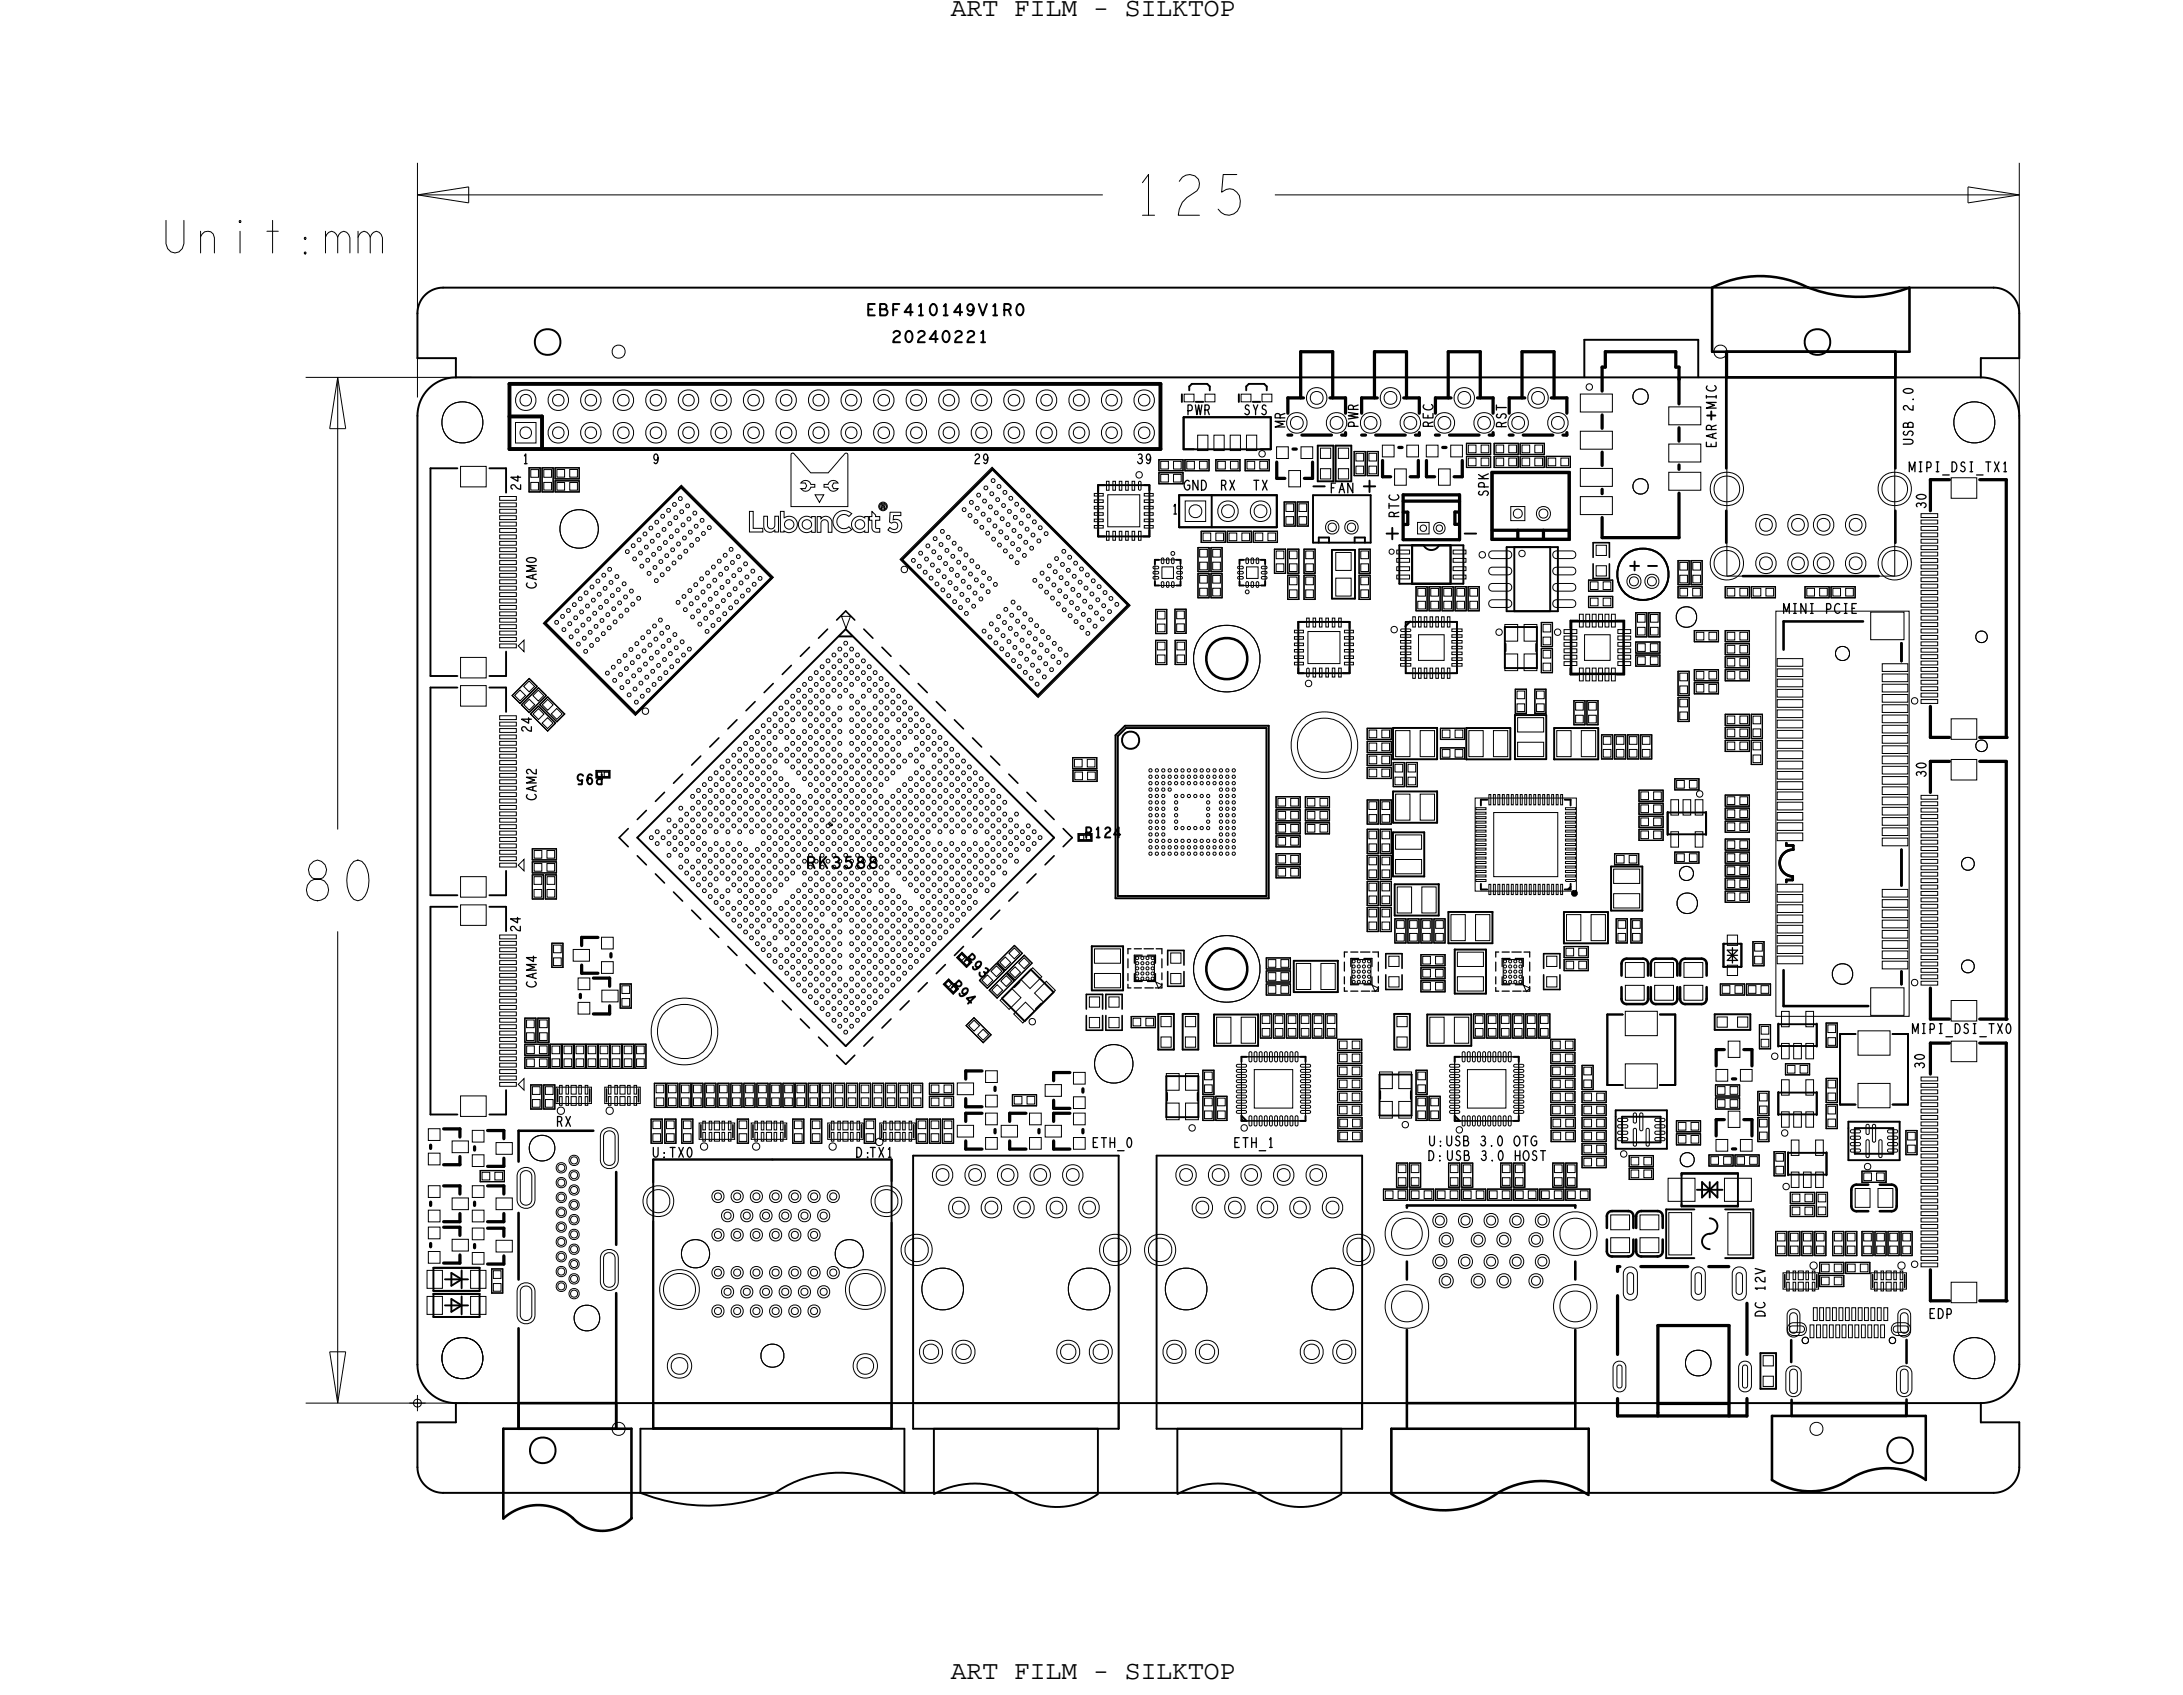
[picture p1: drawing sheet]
<svg xmlns="http://www.w3.org/2000/svg" width="170mm" height="132mm" viewBox="0 0 170 132" stroke-linecap="round" stroke-linejoin="round" font-family="sans-serif">
<defs><g id="words">
<text font-size="2.5" x="12.7" y="19.7">Unit:mm</text>
<g font-size="2.1">
<text x="74.2" y="1.2">ART FILM - SILKTOP</text>
<text x="74.2" y="131">ART FILM - SILKTOP</text>
</g>
<text font-size=".9" x="62.9" y="67.7">RK3588</text>
<g font-size=".8">
<text x="111.8" y="33.3" transform="rotate(-90 111.8 33.3)">REC</text>
<text x="133.9" y="34.9" transform="rotate(-90 133.9 34.9)">EAR</text>
<text x="40.8" y="36.2">1</text>
<text x="91.5" y="40.1">1</text>
<text x="103.8" y="38.4">FAN</text>
<text x="47.1" y="60.4" transform="rotate(-180 47.1 60.4)">R95</text>
<text x="84.7" y="65.3">R124</text>
<text x="74.2" y="76.9" transform="rotate(45 74.2 76.9)">R 9 4</text>
<text x="75.2" y="74.9" transform="rotate(45 75.2 74.9)">R 9 3</text>
<text x="85.2" y="89.5">ETH_0</text>
<text x="96.3" y="89.5">ETH_1</text>
<text x="115.5" y="89.4">3.0</text>
<text x="66.8" y="90.3">D:TX1</text>
<text x="111.4" y="90.5">D: USB</text>
<text x="115.5" y="90.5">3.0</text>
</g>
<text font-size=".2" x="64.6" y="64.2" transform="rotate(45 64.6 64.2)">U 9</text>
</g></defs>
<!-- layer: Board Outline -->
<g fill="none" stroke="#000" stroke-width=".08">
<path d="M32.6 15.2l4-.6zM32.6 15.2l4 .6zM32.6 12.7v18.3zM32.6 15.2h53.5zM36.6 14.6v1.2zM99.5 15.2h58.1zM153.6 14.6l4 .6zM153.6 14.6v1.2zM153.6 15.8l4-.6zM157.6 12.7v20zM23.9 29.4h12.9zM25.7 33.4h1.3z"/>
<path d="M26.4 29.4l.6 4zM26.4 29.4l-.7 4zM26.4 29.4v35.3zM58.5 39.9h.3v1.3h.7v.3h-1zM60.9 39.9h.3v.5a.64 .64 0 0 1 .9 .1 .64 .64 0 0 1 0 .8 .64 .64 0 0 1-.9 .1v.1h-.3zM61.7 35.4h.3l1.3 1.5h.9a.45 .45 0 0 0 .6-.3l1.1-1.2a.15 .15 0 0 1 .2-.1 .15 .15 0 0 1 .1 .2v4h-4.5zM62.6 37.6a.42 .42 0 0 1 .7 .2h.3v.2h-.3a.42 .42 0 0 1-.6 .3l-.2-.2h.3a.27 .27 0 0 0 0-.4h-.3zM63.6 38.6h.7l-.4 .6zM64.3 37.8h.3l.1-.1a.44 .44 0 0 1 .7 0h-.3l-.2 .2 .2 .2h.3a.42 .42 0 0 1-.4 .2 .42 .42 0 0 1-.4-.3h-.3zM68 39.9l.3 .3v.1h.4v.3h-.4v.6h.4v.3a.42 .42 0 0 1-.5 0 .42 .42 0 0 1-.2-.5v-.4h-.2v-.3h.2zM68.8 39.3a.17 .17 0 0 1 .2 0 .17 .17 0 0 1 0 .2l.1 .2h-.1l-.1-.2-.1 .2zM68.8 39.4h.1l.1 .1h-.2z"/>
<path d="M69.5 40h.8v.2h-.6v.3a.54 .54 0 0 1 .7 .6 .54 .54 0 0 1-.8 .4l-.3-.2 .1-.2a.32 .32 0 0 0 .6 .1 .32 .32 0 0 0-.2-.5l-.2 .1-.2-.1zM59.6 40.3h.3v.6a.31 .31 0 0 0 .3 .4 .31 .31 0 0 0 .3-.5v-.5h.3v1.2h-.3v-.2a.5 .5 0 0 1-.6 .2 .5 .5 0 0 1-.3-.6zM62.6 40.4a.66 .66 0 0 1 .7 0v-.1h.3v1.2h-.3v-.1a.64 .64 0 0 1-.9-.1 .64 .64 0 0 1 .2-.9zM63.8 40.3h.3v.2a.53 .53 0 0 1 .6-.1 .53 .53 0 0 1 .2 .6v.5h-.3v-.5a.32 .32 0 0 0-.2-.5 .32 .32 0 0 0-.3 .5v.5h-.3zM65.3 40a.86 .86 0 0 1 1.2 .1l-.2 .2a.56 .56 0 0 0-.7-.1 .56 .56 0 0 0-.3 .7 .63 .63 0 0 0 1 .2l.2 .2a.86 .86 0 0 1-1.3 0 .86 .86 0 0 1 .1-1.3zM66.6 40.5a.64 .64 0 0 1 .9-.1v-.1h.3v1.2h-.3v-.1a.64 .64 0 0 1-.9-.1 .64 .64 0 0 1 0-.8zM26.4 72.6v36.8zM23.9 109.4h12.6zM25.7 105.4l.7 4zM25.7 105.4h1.3zM27 105.4l-.6 4z"/>
<circle cx="68.9" cy="39.5" r=".34"/>
<circle cx="68.9" cy="39.5" r=".27"/>
<circle cx="61.6" cy="40.9" r=".37"/>
<circle cx="63" cy="40.9" r=".37"/>
<circle cx="67.1" cy="40.9" r=".37"/>
<circle cx="36.1" cy="105.9" r="1.61"/>
</g>
<g fill="none" stroke="#000" stroke-width=".2">
<path d="M139.2 48.5h6.2zM139.2 48.5v2.2zM148.4 50.2v1.4zM139.2 78.5h6.6zM139.2 75.7v2.8zM139.4 68.6h.5zM139.4 68.6v.2zM139.4 65.9h.5zM139.4 65.8v.1zM139.9 68.4v.2zM139.9 66.3h.1M139.9 66.3a1.04 1.04 0 0 0-1 1 1.04 1.04 0 0 0 1 1.1"/>
<path d="M139.9 65.9v.4zM148.4 66.3v2.8zM148.4 75.8v1z"/>
</g>
<g fill="none" stroke="#000" stroke-width=".15">
<path d="M32.6 27.9h3zM32.6 24.4v3.5zM32.6 32.4v74zM34.6 22.4h121zM34.6 22.4a2 2 0 0 0-2 2M35.6 27.9v1.5zM35.6 29.4h119zM35.6 29.4a3 3 0 0 0-3 3M102.5 37.9h.9zM106.4 37.9h.9zM106.9 37.5v.9zM123.6 26.5h8.9z"/>
<path d="M123.6 26.5v2.9zM132.5 26.5v2.9zM133.2 32.4h.7zM133.5 32.1v.6zM154.6 27.9h3zM154.6 29.4a3 3 0 0 1 3 3M154.6 27.9v1.5zM155.6 22.4a2 2 0 0 1 2 2M157.6 24.4v3.5zM157.6 32.4v74zM108.2 41.6h.9zM108.6 41.2v.9z"/>
<path d="M114.3 41.6h.9zM32.6 110.9h3zM32.6 110.9v3.5zM32.6 106.4a3 3 0 0 0 3 3M32.6 114.4a2 2 0 0 0 2 2M34.6 116.4h121zM35.6 109.4h119zM35.6 109.4v1.5zM154.6 110.9h3zM154.6 109.4v1.5zM157.6 114.4a2 2 0 0 1-2 2M157.6 110.9v3.5z"/>
<path d="M157.6 106.4a3 3 0 0 1-3 3"/>
<circle cx="42.7" cy="26.7" r="1.01"/>
<circle cx="141.8" cy="26.7" r="1.01"/>
<circle cx="42.3" cy="113.1" r="1.01"/>
<circle cx="148.3" cy="113.1" r="1.01"/>
</g>
<!-- layer: Components -->
<g fill="none" stroke="#000" stroke-width=".15">
<path d="M33.6 36.5h2.1zM33.6 36.5v16.2zM38.2 36.5h1.3zM39.5 36.5v1.9zM85.7 37.8h4zM85.7 37.8v4zM85.7 37.8v.5zM85.7 37.8h.5zM89.3 37.8h.4zM89.7 37.8v.4zM89.7 37.8v4zM92 38.6h7.6z"/>
<path d="M92 38.6v2.5zM92 38.6h2.6zM92.2 30.8v.6zM92.4 32.5h6.8zM92.4 32.5v2.5zM92.4 35h6.8zM92.4 35h.8zM92.8 30.1l.2-.2zM92.8 30.1v.3zM93 29.9h1.2zM93.3 31.3h.6zM94.2 29.9l.2 .2z"/>
<path d="M94.4 30.1v.3zM94.6 38.6h5zM94.6 38.6v2.5zM96.7 30.8v.6zM97.3 30.1l.2-.2zM97.3 30.1v.3zM97.5 29.9h1.1zM97.8 31.3h.6zM98.4 35h.8zM98.6 29.9l.3 .2zM98.9 30.1v.3zM99.2 32.5v2.5z"/>
<path d="M99.6 38.6v2.5zM102.5 38.6h4.5zM102.5 38.6v3.7zM102.8 34.8v2.7zM102.8 34.8h1.3zM102.8 37.5h1.3zM104.1 34.8v2.7zM104.2 37.5h1.2zM104.2 34.8v2.7zM104.2 34.8h1.2zM105.4 34.8v2.7zM107 38.6v3.7z"/>
<path d="M33.6 52.7h2.1zM33.6 53.6h2.1zM33.6 53.6v16.2zM38.2 52.7h1.3zM38.2 53.6h1.3zM39.5 50.8v1.9zM39.5 53.6v1.9zM65.5 49.6h1zM66 49.1l16.3 16.2zM85.7 41.8h4zM85.7 41.3v.5zM85.7 41.8h.5z"/>
<path d="M87 57.3l.8-.7zM87 57.3v12.8zM87.2 57.4v12.5zM87.8 56.6h11.2zM87.9 56.8l-.7 .6zM87.9 56.8h10.9zM89.2 41.8h.5zM89.7 41.3v.5zM90.1 43.7v.3zM90.1 43.7h.3zM90.1 45.7h.4zM90.1 45.3v.4z"/>
<path d="M91.8 43.7h.3zM91.8 45.7h.3zM92 41.1h7.6zM92.1 45.3v.4zM92.1 43.7v.3zM96.7 43.7v.3zM96.7 43.7h.3zM96.7 45.7h.4zM96.7 45.3v.4zM98.4 43.7h.3zM98.4 45.7h.3zM98.7 45.3v.4z"/>
<path d="M98.7 43.7v.3zM98.8 56.8v13.1zM99 56.6v13.5zM101.3 48.5h4zM101.3 48.5h.5zM101.3 48.5v.5zM101.3 52.5h4zM101.3 48.5v4zM101.3 52.5h.4zM101.3 52.1v.4zM102.5 42.3h4.5zM102.9 41.9h.8z"/>
<path d="M102.9 41.9v.4zM103.7 41.9v.4zM103.9 46.7h1.8zM103.9 42.9h1.8zM103.9 42.9v3.8zM104.8 48.5h.5zM104.8 52.5h.5zM105.3 48.5v.5zM105.3 52v.5zM105.3 48.5v4zM105.7 41.9h.8zM105.7 41.9v.4z"/>
<path d="M105.7 42.9v3.8zM106.5 41.9v.4zM108.7 59.2h3.4zM108.7 56.8v2.4zM108.7 56.8h3.4zM109.2 45.5h5zM109.2 42.5v3zM109.2 42.5h5zM109.7 48.9l.3-.4zM109.7 48.5h4zM109.7 48.5v4zM109.7 52.5h4z"/>
<path d="M110.2 45.5h3zM110.2 42.5h3zM110.2 42.5v3zM110.2 42.5h.9zM111.1 42.5l.2 .3 .4 .1 .3-.1 .3-.3M112.1 56.8h.1M112.1 56.8v2.4zM112.3 42.5h.9zM113.2 42.5v3zM113.7 48.5v4zM114.2 42.5v3zM114.4 59.2h.1"/>
<path d="M114.4 56.8v2.4zM114.4 56.8h3.5zM114.4 59.2h3.5zM117.4 52.1h2.5zM117.4 48.9h2.5zM117.4 48.9v3.2zM117.5 50.2v.6zM117.6 42.7h4zM117.6 47.7h4zM117.6 42.7v5zM117.9 56.8v2.4zM118.2 47.7h2.8z"/>
<path d="M118.2 42.7h2.8zM118.2 42.7v5zM118.2 55.8h.1M118.2 59.2h2.5zM118.2 55.8v3.4zM118.2 55.8h2.5zM119.9 50.2v.6zM119.9 48.9v3.2zM120.7 55.8v3.4zM121 42.7v5zM121.3 59.2h.1M121.3 56.8v2.4z"/>
<path d="M121.3 56.8h3.4zM121.3 59.2h3.4zM121.6 42.7v5zM122.6 48.4h.6zM122.6 48.4v.6zM122.6 52.6h.6zM122.6 52.1v.5zM124.7 56.8v2.4zM126.2 48.4h.6zM126.2 52.6h.6zM126.8 48.4v.6zM126.8 52v.6z"/>
<path d="M127.2 44.1h.7zM127.6 43.8v.7zM128.6 44.1h.7zM33.6 69.8h2.1zM33.6 70.7h2.1zM33.6 70.7v16.2zM38.2 70.7h1.3zM38.2 69.8h1.3zM39.5 70.7v1.9zM39.5 67.9v1.9zM49.7 65.3l16.3-16.2zM49.7 65.3l16.3 16.3z"/>
<path d="M78.2 77.9l2.2-2.3zM78.2 77.9l1.8 1.7zM79.1 77l.5-.4zM80.4 75.6l1.8 1.8zM80.8 78.7l.5-.4zM82.2 77.4l-2.2 2.2zM82.3 65.3l-16.3 16.3zM85.2 73.8h2.4zM85.2 73.8h.1M85.2 77.2h2.4zM85.2 73.8v3.4zM87 70.1h12z"/>
<path d="M87.2 69.9h11.6zM87.6 73.8v3.4zM90.4 79.1h1.2zM90.4 79.1v2.8zM91.6 79.1v2.8zM92.3 79.1h1.2zM92.3 79.1v2.8zM93.5 79.1v2.8zM94.7 79.1v2.5zM94.7 79.1h3.5zM98.2 79.1h.1M98.2 79.1v2.5z"/>
<path d="M101 77.4h3.4zM101 74.9v2.5zM101 74.9h3.4zM104.4 74.9h.1M104.4 74.9v2.5zM108.7 68.4h2.4zM108.7 64.9v3.5zM108.7 64.9h2.4zM108.7 64.2h3.4zM108.7 61.7v2.5zM108.7 61.7h3.4zM108.8 79.1h1.2z"/>
<path d="M108.8 79.1v2.8zM108.8 71.4h3.5zM108.8 69v2.4zM108.8 69h3.5zM110 79.1v2.8zM111.1 68.4h.1M111.1 64.9v3.5zM111.4 79.1v2.5zM111.4 79.1h3.4zM112.1 61.7h.1M112.1 61.7v2.5zM112.3 69h.1"/>
<path d="M112.3 69v2.4zM113 73.6h3.5zM113 71.1v2.5zM113 71.1h3.5zM113.5 74.1h2.5zM113.5 74.1h.1M113.5 77.5h2.5zM113.5 74.1v3.4zM114.8 79.1h.1M114.8 79.1v2.5zM115.6 62.4v.4zM115.6 62.4h.5z"/>
<path d="M115.6 68.9v.5zM115.6 69.4h.5zM116 74.1v3.4zM116.5 71.1h.1M116.5 71.1v2.5zM122 73.6h.1M122 71.1v2.5zM122 71.1h3.5zM122 73.6h3.5zM122.1 62.4h.5zM122.1 69.4h.5zM122.6 62.4v.4z"/>
<path d="M122.6 69.2l-.2 .2zM122.6 68.9v.5zM125.4 79.1h1.2zM125.4 79.1v5.5zM125.5 71.1v2.5zM125.7 67.6h2.5zM125.7 71h2.5zM125.7 67.6v3.4zM128.2 71h.1M128.2 67.6v3.4zM129.5 79.1h1.2zM130.1 63.4h3z"/>
<path d="M130.1 65.1h3zM130.1 63.4v1.7zM130.1 63.3v1.8zM130.7 79.1v5.5zM133.1 63.4v1.7zM133.1 63.3v1.8zM133.8 79.1h2.8zM133.8 79.1v1.2zM134.5 73.6h1.4zM134.5 73.6v1.8zM134.5 75.4h.1zM134.5 75.4h1.4z"/>
<path d="M134.5 73.6h.1zM135.8 75.4h.1zM135.8 73.6h.1zM135.9 73.6v1.8zM136.6 79.1v1.2zM138.8 79.9h3zM138.8 79.9v1.7zM138.8 79.8v1.8zM141.8 79.8v1.8zM141.8 79.9v1.7zM33.6 86.9h2.1zM33.8 98.9h3.6z"/>
<path d="M33.8 98.9v1.8zM34.7 99.8h1.8zM35.2 99.3v1zM35.2 99.3l.8 .5zM36 99.1v1.4zM37.4 98.9v1.8zM38.2 86.9h1.3zM39.5 85v1.9zM51 90.4v1.8zM51 90.4v21zM51 95.2v16.2zM51 90.4h9.3z"/>
<path d="M51 90.4h18.6zM60.3 90.4h9.3zM69.6 90.4v1.7zM69.6 90.4v21zM69.6 95.3v16.1zM71.3 90.1h16zM71.3 90.1v19.3zM87.3 90.1v21.3zM90.3 90.1h16zM90.3 90.1v19.3zM90.4 81.9h1.2zM91 87.1h2.5z"/>
<path d="M91 83.9h2.5zM91 83.9v3.2zM91.1 85.2v.6zM92.3 81.9h1.2zM93.5 85.2v.6zM93.5 83.9v3.2zM94.7 81.6h3.5zM96.9 87.4h.4zM96.9 82.4h.4zM96.9 82.4v.4zM96.9 87l.4 .4zM96.9 87v.4z"/>
<path d="M101.5 82.4h.4zM101.5 87.4h.4zM101.9 82.4v.4zM101.9 87v.4zM106.3 90.1v21.3zM107.7 87h2.5zM107.7 83.8h2.5zM107.7 83.8v3.2zM107.7 85.1v.6zM108.8 81.9h1.2zM110.1 85.1v.6zM110.2 83.8v3.2z"/>
<path d="M111.4 81.6h3.4zM113.5 87.4h.4zM113.5 82.4h.4zM113.5 82.4v.4zM113.5 87l.4 .4zM113.5 87v.4zM118.1 82.4h.4zM118.1 87.4h.4zM118.5 82.4v.4zM118.5 87v.4zM125.4 84.6h1.2zM126.1 89.6h4z"/>
<path d="M126.1 87.1v2.5zM126.1 86.6h4zM126.1 86.6v.5zM126.6 87.1h3zM126.6 89.1h3zM126.6 87.1v2zM129.5 84.6h1.2zM129.6 87.1v2zM130 94.3h2.2zM130 94.3v3.8zM130 98.1h2.2zM130.1 86.6v3z"/>
<path d="M131.2 91.5h4.4zM131.2 91.5v.2zM131.2 91.5v2.5zM131.2 94h4.4zM131.2 94.1h4.4zM131.2 93.9v.2zM132.4 92.8h2zM132.8 92.2l.6 .6zM132.8 92.2v1.2zM133.4 92.8l.6 .6zM133.4 92.2v1.2zM133.4 92.8l.6-.6z"/>
<path d="M133.4 92.8l-.6 .6zM133.4 95l.4 .2 .2 .4-.2 .5-.7 .2-.2 .3-.1 .3 .1 .3 .2 .2h.3M133.8 80.3h2.8zM134 92.2v1.2zM134.6 94.3h2.2zM134.6 98.1h2.2zM135.6 91.5v.2zM135.6 91.5v2.5zM135.6 93.9v.2zM136.8 94.3v3.8zM138.8 85.2h3zM138.8 85.2v1.7z"/>
<path d="M138.8 86.9h3zM138.8 85.2v1.8zM138.8 81.6h3zM139.5 89.9h3zM139.5 89.9v1.7zM139.5 91.6h3zM139.5 89.9v1.8zM141.8 85.2v1.8zM141.8 85.2v1.7zM142.5 89.9v1.8zM142.5 89.9v1.7zM143.6 80.6h1.2z"/>
<path d="M143.6 86.1h1.2zM143.6 80.6v5.5zM144.2 90.5h4zM144.2 88v2.5zM144.2 87.5h4zM144.2 87.5v.5zM144.7 88h3zM144.7 90h3zM144.7 88v2zM147.7 80.6h1.2zM147.7 86.1h1.2zM147.7 88v2z"/>
<path d="M148.2 87.5v3zM148.9 80.6v5.5zM33.8 100.7h3.6zM33.8 100.9h3.6zM33.8 102.7h3.6zM33.8 100.9v1.8zM34.7 101.8h1.8zM35.2 100.3l.8-.5zM35.2 102.3l.8-.5zM35.2 101.3v1zM35.2 101.3l.8 .5zM36 101.1v1.4z"/>
<path d="M37.4 100.9v1.8zM50 116.4a14.3 14.3 0 0 0 10.5 0 8.9 8.9 0 0 1 10.1 0M50 111.4h20.6zM50 111.4v5zM51 111.4h18.6zM51 109.4h18.6zM51 109.4v2zM69.6 109.4v2zM70.6 111.4v5zM71.3 111.4h16zM71.3 109.4h16zM71.3 109.4v2z"/>
<path d="M72.9 111.4h12.8zM72.9 111.4v5zM72.9 116.5a6.6 6.6 0 0 1 6.4 0M79.3 116.5a5.6 5.6 0 0 0 6.4 0M85.7 111.4v5zM87.3 109.4v2zM90.3 111.4h16zM90.3 109.4h16zM90.3 109.4v2zM91.9 111.4h12.8zM91.9 111.4v5zM91.9 116.5a6.7 6.7 0 0 1 7.1 .5 5.6 5.6 0 0 0 5.7-.5"/>
<path d="M104.7 111.4v5zM106.3 109.4v2zM137.4 105.5h1.2zM137.4 105.5v2.8zM137.4 108.3h1.2zM138.6 105.5v2.8z"/>
<circle cx="88.2" cy="57.7" r=".68"/>
<circle cx="128.2" cy="44.8" r="2.01"/>
</g>
<g fill="none" stroke="#000" stroke-width=".08">
<path d="M41.3 36.5h.9v1.9h-.9zM42.3 36.5h.9v1.9h-.9zM43.3 37.5h1.9v.9h-1.9zM43.3 36.5h1.9v.8h-1.9zM77.4 36.4l10.8 10.8-7.2 7.2-10.8-10.8zM88.7 36.9l.2-.1 .2 .1v.1v.2l-.2 .1-.2-.1-.1-.2zM90.4 35.9h1.9v.8h-1.9zM90.4 36.9h1.9v.8h-1.9zM92.5 35.9h1.8v.8h-1.8zM94.9 35.9h1.9v.8h-1.9zM97.2 35.9h1.8v.8h-1.8zM98.3 35.2l.2-.1 .2 .1v.2v.2h-.2h-.2l-.1-.2z"/>
<path d="M100.2 39.2h.9v1.8h-.9zM101.2 39.2h.9v1.8h-.9zM105.7 35.2h.8v1.9h-.8zM106.7 35.2h.9v1.9h-.9zM114.4 34.6h1.9v.8h-1.9zM114.4 35.6h1.9v.9h-1.9zM116.3 36.8h6.2zM116.3 36.8v5.4zM116.6 35.6h1.9v.9h-1.9zM116.6 34.6h1.9v.8h-1.9zM118.6 34.6h1.9v.8h-1.9zM118.6 35.6h1.9v.9h-1.9z"/>
<path d="M120.7 35.6h1.8v.9h-1.8zM122.5 36.8v5.4zM123.8 30l.2-.1 .2 .1 .1 .2-.1 .2h-.2h-.2v-.2zM134.8 27.4v17.5zM134.8 27.4h13.1zM147.9 27.4v17.5zM40.4 50.4l.5-.5v.9zM40.7 55l1.3-1.4 .6 .7-1.3 1.3zM41.3 52.9l.6 .6-1.3 1.4-.6-.7zM41.4 55.7l.6-.6 1.3 1.3-.6 .6zM42.1 55l.6-.6 1.4 1.3-.6 .6zM42.4 48.6l10.8-10.8 7.2 7.2-10.8 10.8z"/>
<path d="M50.2 55.3l.2-.1 .2 .1v.2v.1l-.2 .1-.2-.1-.1-.1zM65.7 48.1h.7l-.4 .9zM70.4 44.2h.2h.2v.2v.2l-.2 .1-.2-.1-.1-.2zM83.7 59.1h1.9v.9h-1.9zM90.1 43.7h2v2h-2zM90.2 47.5h.8v1.9h-.8zM90.2 49.9h.8v1.9h-.8zM91.4 43.1l.1-.1 .2 .1v.1l-.2 .1-.1-.1zM91.7 47.5h.9v1.9h-.9zM91.7 49.9h.9v1.9h-.9zM93.5 42.7h.8v1.9h-.8zM93.5 44.7h.8v1.9h-.8z"/>
<path d="M93.7 41.4h1.9v.9h-1.9zM94.5 42.7h.9v1.9h-.9zM94.5 44.7h.9v1.9h-.9zM95.8 41.4h1.9v.9h-1.9zM96.7 43.7h2v2h-2zM97.2 46.1l.1-.1 .2 .1v.1l-.2 .1-.1-.1zM97.8 41.4h1.9v.9h-1.9zM99.5 42.8h.8v1.9h-.8zM100.5 44.9h.9v1.8h-.9zM100.5 42.8h.9v1.9h-.9zM101.8 44.9h.8v1.8h-.8zM101.8 42.8h.8v1.9h-.8z"/>
<path d="M101.9 53.1h.2h.2l.1 .2-.1 .2-.2 .1-.2-.1v-.2zM106.1 42.8h.8v1.9h-.8zM106.1 44.9h.8v1.8h-.8zM106.7 57.8h1.9v.9h-1.9zM106.7 58.8h1.9v.9h-1.9zM106.7 56.8h1.9v.9h-1.9zM106.7 59.9h1.9v.8h-1.9zM108.4 42.9l.2-.1 .2 .1v.2l-.2 .1-.2-.1zM108.6 48.9h.2h.2v.2v.2l-.2 .1-.2-.1-.1-.2zM108.7 59.5h.9v1.9h-.9zM109.7 59.5h.9v1.9h-.9zM110.5 45.8h.9v1.8h-.9z"/>
<path d="M111.5 45.8h.9v1.8h-.9zM112.4 58.3h1.9v.9h-1.9zM112.4 56.8h1.9v.9h-1.9zM112.5 45.8h.9v1.8h-.9zM113.6 45.8h.8v1.8h-.8zM114.6 45.8h.8v1.8h-.8zM115.5 43.1l.2-.1 .2 .1v.2v.1l-.2 .1-.2-.1-.1-.1zM116.3 42.2h6.2zM116.8 49.1h.2h.2v.2v.2l-.2 .1-.2-.1-.1-.2zM118.2 53.8h.9v1.8h-.9zM118.6 43l.2-.1 .2 .1v.2v.1l-.2 .1-.2-.1-.1-.1zM119.8 53.8h.8v1.8h-.8z"/>
<path d="M120.3 48.6h.8v1.8h-.8zM120.3 50.6h.8v1.9h-.8zM121.4 49.1h.2h.1l.1 .2-.1 .2-.1 .1-.2-.1-.1-.2zM122.8 54.6h.9v1.9h-.9zM123.8 54.6h.9v1.9h-.9zM124 45.2h1.8v.9h-1.8zM124 46.5h1.8v.9h-1.8zM125 57.3h.8v1.9h-.8zM126 57.3h.9v1.9h-.9zM127 57.3h.9v1.9h-.9zM127.6 47.8h.9v1.9h-.9zM127.6 51.1h1.9v.9h-1.9z"/>
<path d="M127.6 50.1h1.9v.8h-1.9zM128 57.3h.9v1.9h-.9zM128.7 47.8h.8v1.9h-.8zM130.9 54.4h.9v1.9h-.9zM130.9 43.7h.9v1.9h-.9zM130.9 45.8h1.9v.8h-1.9zM130.9 52.4h.9v1.8h-.9zM132 43.7h.8v1.9h-.8zM132.2 52.2h1.9v.9h-1.9zM132.2 53.2h1.9v.9h-1.9zM132.2 49.2h1.9v.8h-1.9zM134.6 55.7h1.9v.9h-1.9z"/>
<path d="M134.6 45.8h1.9v.8h-1.9zM134.6 56.7h1.9v.9h-1.9zM134.6 57.7h1.9v.9h-1.9zM134.6 49.2h1.9v.8h-1.9zM134.6 50.2h1.9v.9h-1.9zM134.6 51.2h1.9v.9h-1.9zM134.6 52.2h1.9v.9h-1.9zM134.8 44.9h13.1zM136.7 57.7h.8v1.9h-.8zM136.7 55.7h.8v1.9h-.8zM136.7 45.8h1.8v.8h-1.8zM138.6 47.7h10.4v31.6h-10.4z"/>
<path d="M140.9 45.8h1.8v.8h-1.8zM142.9 45.8h1.9v.8h-1.9zM149.2 54.5l.2-.1 .2 .1 .1 .2-.1 .1-.2 .1-.2-.1v-.1zM40.4 67.5l.5-.5v.9zM41 79.4h.8v1.9h-.8zM41.5 68.2h.9v1.9h-.9zM41.5 66.2h1.9v.9h-1.9zM41.5 67.2h1.9v.9h-1.9zM42 79.4h.8v1.9h-.8zM42.6 68.2h.8v1.9h-.8zM43.1 73.6h.8v1.8h-.8zM46.5 60.7h1.1z"/>
<path d="M46.5 60.1h1.1zM46.5 60.1v.6zM46.6 60.2h.9v.4h-.9zM47.6 60.1v.6zM48.4 76.7h.9v1.9h-.9zM73.6 76.8l.4-.5zM73.6 76.8l.8 .7zM74 76.5l.7 .7-.3 .2-.7-.7zM74 76.3l.8 .8zM74.6 74.7l.5-.4zM74.6 74.7l.8 .8zM75 74.4l.7 .7-.2 .2-.7-.6z"/>
<path d="M75.1 74.3l.7 .7zM75.4 80l.6-.6 1.3 1.3-.6 .6zM77.8 75.1l.6 .7-1.4 1.3-.6-.6zM78.5 75.9l.6 .6-1.3 1.3-.6-.6zM79.2 73.7l.6 .7-1.4 1.3-.6-.6zM79.9 74.5l.6 .6-1.3 1.3-.6-.6zM80.4 79.5l.2-.1 .1 .1 .1 .2-.1 .2h-.1h-.2l-.1-.2zM83.7 60.1h1.9v.8h-1.9zM84.1 65.6h1.1zM84.1 65h1.1zM84.1 65v.6zM84.2 65.1h.9v.4h-.9z"/>
<path d="M85.2 65v.6zM88.3 79.3h1.9v.8h-1.9zM88.6 74.6h1.5v1.9h-1.5zM90.2 76.6l.5 .2-.3 .3zM98.4 79.1h.8v1.9h-.8zM98.8 74.7h1.9v.9h-1.9zM98.8 75.7h1.9v.9h-1.9zM98.8 76.7h1.9v.9h-1.9zM99.4 79.1h.8v1.9h-.8zM99.6 65.2h1.9v.9h-1.9zM99.6 62.1h1.9v.9h-1.9zM99.6 64.2h1.9v.8h-1.9z"/>
<path d="M99.6 63.2h1.9v.8h-1.9zM99.6 67.6h1.9v.9h-1.9zM99.6 66.6h1.9v.8h-1.9zM100.4 79.1h.9v1.9h-.9zM101.4 79.1h.9v1.9h-.9zM101.9 63.2h1.8v.8h-1.8zM101.9 62.1h1.8v.9h-1.8zM101.9 64.2h1.8v.8h-1.8zM102.4 79.1h.9v1.9h-.9zM103.4 79.1h.9v1.9h-.9zM105.5 74.8h1.5v1.9h-1.5zM106.7 70.8h.9v1.9h-.9z"/>
<path d="M106.7 62.4h.9v1.9h-.9zM106.7 68.7h.9v1.9h-.9zM106.7 66.7h.9v1.9h-.9zM106.7 64.7h.9v1.9h-.9zM107.1 76.8l.5 .3-.3 .2zM107.7 66.7h.9v1.9h-.9zM107.7 64.7h.9v1.9h-.9zM107.7 70.8h.9v1.9h-.9zM107.7 68.7h.9v1.9h-.9zM107.7 62.4h.9v1.9h-.9zM108.9 71.7h.8v1.8h-.8zM109.9 71.7h.8v1.8h-.8z"/>
<path d="M110.9 71.7h.8v1.8h-.8zM110.9 76.5h1.9v.9h-1.9zM110.9 74.5h1.9v.8h-1.9zM110.9 75.5h1.9v.8h-1.9zM111.9 71.7h.9v1.8h-.9zM115 79.1h.9v1.9h-.9zM115.1 62.2h7.9v7.3h-7.9zM116 79.1h.9v1.9h-.9zM117 79.1h.9v1.9h-.9zM117.3 74.8h1.5v1.9h-1.5zM118 79.1h.9v1.9h-.9zM118.9 76.8l.5 .3-.3 .2z"/>
<path d="M119.1 79.1h.8v1.9h-.8zM120.1 79.1h.8v1.9h-.8zM122.1 73.8h1.8v.9h-1.8zM122.1 74.8h1.8v.9h-1.8zM126 66.6h1.9v.8h-1.9zM126.1 71.7h.9v1.8h-.9zM127.3 71.7h.8v1.8h-.8zM127.9 61.6h1.9v.9h-1.9zM127.9 64.7h1.9v.8h-1.9zM127.9 62.6h1.9v.9h-1.9zM127.9 63.7h1.9v.8h-1.9zM130.7 60.7h1.9v.9h-1.9z"/>
<path d="M130.7 66.5h1.9v.8h-1.9zM132.4 61.8l.2-.1 .2 .1 .1 .1-.1 .2-.2 .1-.2-.1v-.2zM134.3 76.7h1.8v.9h-1.8zM134.6 67.5h1.9v.8h-1.9zM134.6 69.5h1.9v.9h-1.9zM134.6 68.5h1.9v.9h-1.9zM134.6 65.4h1.9v.9h-1.9zM134.6 66.5h1.9v.8h-1.9zM134.6 63h1.9v.9h-1.9zM134.6 64h1.9v.9h-1.9zM134.6 62h1.9v.9h-1.9zM136.3 76.7h1.9v.9h-1.9z"/>
<path d="M136.8 73.4h.9v1.9h-.9zM137.3 79.9h.9v1.9h-.9zM142.5 79.8h.9v1.9h-.9zM149.2 76.5l.2-.1 .2 .1 .1 .1-.1 .2-.2 .1-.2-.1v-.2zM37.5 91.3h1.9v.9h-1.9zM38.4 99h.8v1.8h-.8zM40.4 84.6l.5-.5v.9zM41 82.5h1.8v.8h-1.8zM41 81.4h1.8v.9h-1.8zM41.4 84.6h.9v1.9h-.9zM42.4 84.6h.9v1.9h-.9zM42.9 81.4h.9v1.9h-.9z"/>
<path d="M43.4 84.8h2.8v1.3h-2.8zM43.6 86.4l.2-.1 .2 .1 .1 .2-.1 .2-.2 .1-.2-.1-.1-.2zM43.9 81.4h.8v1.9h-.8zM44.8 81.4h.9v1.9h-.9zM45.8 81.4h.8v1.9h-.8zM46.7 81.4h.9v1.9h-.9zM47.2 84.8h2.8v1.3h-2.8zM47.4 86.4l.2-.1 .2 .1 .1 .2-.1 .2-.2 .1-.2-.1-.1-.2zM47.6 81.4h.9v1.9h-.9zM48.6 81.4h.8v1.9h-.8zM49.5 81.4h.9v1.9h-.9zM50.8 87.3h.9v1.9h-.9z"/>
<path d="M51.1 84.5h.8v1.9h-.8zM51.9 87.3h.8v1.9h-.8zM52 84.5h.9v1.9h-.9zM53 84.5h.9v1.9h-.9zM53.2 87.3h.9v1.9h-.9zM54 84.5h.9v1.9h-.9zM54.6 87.6h2.7v1.3h-2.7zM54.7 89.2l.2-.1 .3 .1v.2v.2l-.3 .1-.2-.1v-.2zM55 84.5h.9v1.9h-.9zM56 84.5h.9v1.9h-.9zM57 84.5h.9v1.9h-.9zM57.5 87.3h.9v1.9h-.9z"/>
<path d="M58.1 84.5h.8v1.9h-.8zM58.6 87.6h2.8v1.3h-2.8zM58.8 89.2l.2-.1 .2 .1 .1 .2-.1 .2-.2 .1-.2-.1-.1-.2zM59.1 84.5h.8v1.9h-.8zM60.1 84.5h.8v1.9h-.8zM61.1 84.5h.9v1.9h-.9zM61.9 87.3h.8v1.9h-.8zM62.1 84.5h.8v1.9h-.8zM63.1 84.5h.8v1.9h-.8zM63.3 87.3h.8v1.9h-.8zM64 84.5h.9v1.9h-.9zM64.6 87.6h2.8v1.3h-2.8z"/>
<path d="M64.8 89.2l.2-.1 .2 .1 .1 .2-.1 .2-.2 .1-.2-.1-.1-.2zM65 84.5h.9v1.9h-.9zM66.1 84.5h.8v1.9h-.8zM67.1 84.5h.8v1.9h-.8zM67.4 87.3h.9v1.9h-.9zM68.1 84.5h.8v1.9h-.8zM68.4 88.9l.2-.1 .2 .1 .1 .2-.1 .2h-.2h-.2l-.1-.2zM68.7 87.6h2.7v1.3h-2.7zM69.1 84.5h.9v1.9h-.9zM70.1 84.5h.9v1.9h-.9zM71.1 84.5h.9v1.9h-.9zM71.5 87.3h.9v1.9h-.9z"/>
<path d="M72.5 85.5h1.9v.9h-1.9zM72.5 84.5h1.9v.9h-1.9zM72.5 87.3h.9v1.9h-.9zM73.5 87.3h.9v1.9h-.9zM79 85.4h1.9v.8h-1.9zM92.8 87.8l.2-.1 .2 .1 .1 .2-.1 .1-.2 .1-.2-.1v-.1zM93.9 85.5h.8v1.9h-.8zM93.9 83.5h.8v1.9h-.8zM94.9 85.5h.8v1.9h-.8zM96.9 82.4h5zM96.9 87.4h5zM96.9 82.4v5z"/>
<path d="M96.9 87.2l.2 .2zM96.9 87.8l.2-.1 .2 .1v.2v.1l-.2 .1-.2-.1-.1-.1zM101.9 82.4v5zM104.4 82.1h1.9v.8h-1.9zM104.4 84.1h1.9v.9h-1.9zM104.4 83.1h1.9v.9h-1.9zM104.4 81.1h1.9v.8h-1.9zM104.4 86.1h1.9v.9h-1.9zM104.4 85.1h1.9v.9h-1.9zM104.4 87.2h1.9v.8h-1.9zM104.4 88.2h1.9v.8h-1.9zM108 92.7h1.8v.9h-1.8z"/>
<path d="M109 90.7h.8v1.9h-.8zM109.5 87.5h.2h.2v.2v.2l-.2 .1-.2-.1-.1-.2zM110 92.7h1.9v.9h-1.9zM110 90.7h.9v1.9h-.9zM110.5 83.5h.9v1.9h-.9zM110.5 85.5h.9v1.9h-.9zM111.5 85.5h.9v1.9h-.9zM112 92.7h1.9v.9h-1.9zM113 90.7h.9v1.9h-.9zM113.5 82.4h5zM113.5 87.4h5zM113.5 82.4v5z"/>
<path d="M113.5 87.2l.2 .2zM113.7 88l.2-.1 .2 .1v.1v.2l-.2 .1-.2-.1-.1-.2zM114.1 90.7h.8v1.9h-.8zM114.1 92.7h1.8v.9h-1.8zM116.1 92.7h1.9v.9h-1.9zM117.1 90.7h.9v1.9h-.9zM118.1 90.7h.9v1.9h-.9zM118.1 92.7h1.9v.9h-1.9zM118.5 82.4v5zM120.2 92.7h1.8v.9h-1.8zM121 82.1h1.9v.8h-1.9zM121 84.1h1.9v.9h-1.9z"/>
<path d="M121 83.1h1.9v.9h-1.9zM121 81.1h1.9v.8h-1.9zM121 86.1h1.9v.9h-1.9zM121 85.1h1.9v.9h-1.9zM121 87.2h1.9v.8h-1.9zM121 88.2h1.9v.8h-1.9zM121.2 90.7h.8v1.9h-.8zM122.2 90.7h.9v1.9h-.9zM122.2 92.7h1.9v.9h-1.9zM123.5 83.1h.8v1.9h-.8zM123.5 89.2h1.8v.9h-1.8zM123.5 88.2h1.8v.8h-1.8z"/>
<path d="M123.5 90.2h1.8v.9h-1.8zM123.5 85.1h1.8v.9h-1.8zM123.5 87.2h1.8v.8h-1.8zM123.5 86.1h1.8v.9h-1.8zM126.5 89.8h.2h.2l.1 .2-.1 .2-.2 .1-.2-.1v-.2zM127.1 90.1h1.9v.9h-1.9zM127.1 91.1h1.9v.9h-1.9zM130.8 87.4h1.9v.9h-1.9zM130.8 88.4h1.9v.9h-1.9zM133.4 90.1h1.8v.8h-1.8zM133.9 85.6h1.9v.9h-1.9zM133.9 84.6h1.9v.9h-1.9z"/>
<path d="M135.4 90.1h1.9v.8h-1.9zM137.2 85.1h.8v1.9h-.8zM137.2 87.2h.8v1.8h-.8zM138.3 82.2l.2-.1 .2 .1v.2v.2h-.2h-.2l-.1-.2zM138.4 89.8h.9v1.9h-.9zM138.6 96h.8v1.9h-.8zM139.1 88.2l.2-.1 .2 .1v.2v.1l-.2 .1-.2-.1-.1-.1zM139.1 99.3h2.8v1.2h-2.8zM139.2 92.4l.2-.1 .2 .1v.1v.2l-.2 .1-.2-.1-.1-.2zM139.3 83h1.9v.8h-1.9zM139.6 96h.8v1.9h-.8zM139.7 94h1.9v.9h-1.9z"/>
<path d="M139.7 93h1.9v.9h-1.9zM140.6 96h.9v1.9h-.9zM141.3 98.5l.2-.1 .2 .1 .1 .2-.1 .2-.2 .1-.2-.1-.1-.2zM141.6 96h.9v1.9h-.9zM141.7 93h.9v1.9h-.9zM142 99.5h1.9v.8h-1.9zM142 98.5h1.9v.8h-1.9zM142.5 86.1h.9v1.9h-.9zM142.5 84.1h.9v1.9h-.9zM143 96h.9v1.9h-.9zM144 96h.9v1.9h-.9zM144 98.5h1.9v.8h-1.9z"/>
<path d="M145.3 96h.9v1.9h-.9zM145.3 91.3h1.9v.9h-1.9zM145.6 90.8l.1-.1 .2 .1 .1 .2-.1 .2h-.2h-.1l-.1-.2zM146 99.3h2.8v1.2h-2.8zM146.3 96h.9v1.9h-.9zM147.3 96h.9v1.9h-.9zM148.2 98.5l.2-.1 .2 .1 .1 .2-.1 .2-.2 .1-.2-.1-.1-.2zM148.3 96h.9v1.9h-.9zM148.7 88.2h.9v1.9h-.9zM149.2 98.4h.2h.2l.1 .2-.1 .2-.2 .1-.2-.1v-.2z"/>
<circle cx="95.7" cy="51.4" r="2.61"/>
<circle cx="95.7" cy="75.6" r="2.61"/>
</g>
<g fill="none" stroke="#000" stroke-width=".13">
<path d="M54 59.7l.7-.7zM55.4 58.3l.7-.7zM56.8 56.8l.7-.7zM58.2 55.4l.7-.7zM59.6 54l.7-.7zM61 52.6l.8-.7zM62.5 51.2l.7-.7zM63.9 49.8l.7-.7zM65.3 48.4l.7-.7zM66 47.7l.7 .7zM67.4 49.1l.7 .7zM68.8 50.5l.7 .7z"/>
<path d="M70.2 51.9l.7 .7zM71.7 53.3l.7 .7zM73.1 54.7l.7 .7zM74.5 56.1l.7 .7zM75.9 57.6l.7 .7zM77.3 59l.7 .7zM124.3 42.3h1.3zM124.3 42.3v1.2zM124.3 44v1.1zM124.3 45.1h1.3zM125.6 44v1.1zM125.6 42.3v1.2z"/>
<path d="M48.3 65.3l.7-.7zM48.3 65.3l.7 .7zM49.7 63.9l.7-.7zM49.7 66.7l.7 .8zM51.1 62.5l.8-.7zM51.1 68.2l.8 .7zM52.6 61.1l.7-.7zM52.6 69.6l.7 .7zM54 71l.7 .7zM55.4 72.4l.7 .7zM56.8 73.8l.7 .7zM58.2 75.2l.7 .7z"/>
<path d="M59.6 76.6l.7 .8zM61 78.1l.8 .7zM62.5 79.5l.7 .7zM70.2 78.8l.7-.7zM71.7 77.4l.7-.8zM73.1 75.9l.7-.7zM74.5 74.5l.7-.7zM75.9 73.1l.7-.7zM77.3 71.7l.7-.7zM78.7 60.4l.7 .7zM78.7 70.3l.7-.7zM80.1 61.8l.7 .7z"/>
<path d="M80.1 68.9l.7-.7zM81.6 63.2l.7 .7zM81.6 67.5l.7-.8zM83 64.6l.7 .7zM83.7 65.3l-.7 .7zM84.8 77.6h1.2zM84.8 77.6v1.1zM84.8 79.2v1.2zM86 79.2v1.2zM86 77.6v1.1zM86.3 77.6h1.3zM86.3 77.6v1.1z"/>
<path d="M86.3 79.2v1.2zM87.6 77.6v1.1zM87.6 79.2v1.2zM91.1 76.9h1.3zM91.1 74.1h1.3zM91.1 74.1v1.2zM91.1 75.8v1.1zM92.4 75.8v1.1zM92.4 74.1v1.2zM108.1 74.4h1.3zM108.1 74.4v1.1zM108.1 76v1.2z"/>
<path d="M108.1 77.2h1.3zM109.4 74.4v1.1zM109.4 76v1.2zM120.5 74.4h1.2zM120.5 74.4v1.1zM120.5 76v1.2zM120.5 77.2h1.2zM121.7 74.4v1.1zM121.7 76v1.2zM43.5 84.9v1zM46 84.9v1zM47.3 84.9v1z"/>
<path d="M49.8 84.9v1zM54.7 87.7v1zM57.2 87.7v1zM58.8 87.7v1zM61.3 87.7v1zM63.9 80.9l.7 .7zM64.7 87.7v1zM65.3 82.3l.7 .7zM66.7 82.3l-.7 .7zM67.2 87.7v1zM67.4 81.6l.7-.7zM68.8 87.7v1z"/>
<path d="M68.8 80.2l.7-.7zM71.3 87.7v1zM84.8 80.4h1.2zM86.3 80.4h1.3zM139.3 99.4v1zM141.8 99.4v1zM146.1 99.4v1zM148.6 99.4v1z"/>
</g>
<g fill="none" stroke="#000" stroke-width=".25">
<path d="M99.6 36v1.3zM99.6 37.3h.7zM100.5 31h1.2zM100.5 31v1.2zM100.5 33.9h.3zM100.9 35h.3zM101.5 27.4h2.5zM101.5 27.4v3.6zM101.6 33.9h2.3zM101.8 37.3h.6zM102.4 36v1.3zM103.8 31h1.2z"/>
<path d="M104 27.4v3.6zM104.7 33.9h.3zM105 31v1.2zM105 33.7v.2zM106.3 33.9h.3zM106.3 31v1.2zM106.3 31h1.2zM107.3 27.4h2.5zM107.3 27.4v3.6zM107.4 33.9h2.3zM107.9 35.9v1.3zM107.9 37.2h.6z"/>
<path d="M109.2 34.9h.2zM109.5 39.9h.4zM109.5 38.6h4.4zM109.5 39.1h4.4zM109.5 38.6v3.5zM109.5 31h1.3zM109.8 27.4v3.6zM109.9 39.9v1zM110 37.2h.7zM110.5 33.9h.3zM110.7 35.9v1.3zM110.8 31v1.2z"/>
<path d="M110.8 33.7v.2zM111.3 35.9v1.3zM111.3 37.2h.7zM112 33.9h.3zM112 31v1.2zM112 31h1.2zM112.6 34.9h.2zM113 27.4h2.5zM113 27.4v3.6zM113.1 33.9h2.3zM113.5 37.2h.6zM113.5 39.9h.4z"/>
<path d="M113.5 39.9v1zM113.9 38.6v3.5zM114.1 35.9v1.3zM115.3 31h1.2zM115.5 27.4v3.6zM116.2 33.9h.3zM116.4 36.9h6zM116.4 36.9v5.2zM116.5 31v1.2zM116.5 33.7v.2zM117.8 31h1.2zM117.8 33.9h.3z"/>
<path d="M117.8 31v1.2zM118.8 27.4h2.5zM118.8 27.4v3.6zM118.9 33.9h2.3zM121.1 31h1.2zM121.3 27.4v3.6zM122 33.9h.3zM122.3 31v1.2zM122.3 33.7v.2zM122.4 36.9v5.2zM125 32.4v1zM125 28.6v1.9z"/>
<path d="M125 35.3v1zM125 38.2v.3zM125 28.6h.3zM125.3 27.4v1.2zM125.3 27.4h5.5zM130.8 27.4v1.2zM130.8 28.6h.2zM131 28.6v1zM131 29.5h.1M131 29.5v2zM131 36.3v.3zM131 33.4v1z"/>
<path d="M131 38.5v3.4zM150.6 37.4h1.5zM150.6 37.4v2.4zM154.5 37.4h2.1zM156.6 37.4v20.1zM109.5 42.1h4.4zM109.5 40.9h.4zM113.5 40.9h.4zM116.4 41.4h6zM116.4 42.1h6zM118.4 41.4v.7zM120.4 41.4v.7z"/>
<path d="M125 41.9h6zM125 40.4v1.5zM150.6 57.5h1.5zM150.6 55.1v2.4zM150.6 59.4h1.5zM150.6 59.4v2.4zM154.5 59.4h2.1zM154.5 57.5h2zM156.5 57.5h.1M156.6 57.5h.1M156.6 59.4v20.1zM45.3 77.6v.2z"/>
<path d="M45.4 73.1h1.3zM45.4 75.3v.6zM45.4 75.9h1.3zM45.4 73.1v.6zM46.3 76.3h1.3zM46.3 79.1h1.3zM47.6 76.3v.6zM47.6 78.4v.7zM47.7 74.4v.2zM122.7 69.6l.2-.1 .1 .1v.1l-.1 .1-.2-.1zM150.6 79.5h1.5zM150.6 77.1v2.4z"/>
<path d="M154.5 79.5h2zM156.5 79.5h.1M156.6 79.5h.1M33.6 89.3v.3zM33.6 97v.2zM33.6 93.8v.2zM34.6 88h1.3zM34.6 90.8h1.3zM34.6 95.7h1.3zM34.6 98.5h1.3zM34.6 92.5h1.3zM34.6 95.3h1.3z"/>
<path d="M35.9 88v.7zM35.9 90.2v.6zM35.9 95.7v.7zM35.9 97.9v.6zM35.9 92.5v.6zM35.9 94.7v.6zM37 89.4v.3zM37 97.1v.2zM37 93.8v.2zM38 88.2h1.3zM38 91h1.3zM38 95.8h1.3z"/>
<path d="M38 98.6h1.3zM38 92.5h1.3zM38 95.3h1.3zM39.3 88.2v.6zM39.3 90.3v.7zM39.3 95.8v.6zM39.3 98v.6zM39.3 92.5v.6zM39.3 94.7v.6zM75.4 86.8v.7zM75.4 86.8h1.2zM75.4 89v.6z"/>
<path d="M75.4 89.6h1.2zM75.4 83.5v.7zM75.4 83.5h1.2zM75.4 85.7v.6zM75.4 86.3h1.2zM77.6 88.1v.3zM77.6 84.8v.3zM78.8 86.8v.7zM78.8 86.8h1.3zM78.8 89v.6zM78.8 89.6h1.3zM81.1 88.1v.3z"/>
<path d="M82.2 83.7v.6zM82.2 83.7h1.3zM82.2 85.8v.6zM82.2 86.4h1.3zM82.2 86.8v.7zM82.2 86.8h1.3zM82.2 89v.6zM82.2 89.6h1.3zM84.5 84.9v.3zM84.5 88.1v.3zM126.2 98.8v.4zM126.2 98.8h.2z"/>
<path d="M128 98.8h3.7zM133.3 98.8h1.6zM133.9 87.3h.7zM133.9 81.9h.7zM133.9 87.3v1.3zM133.9 81.9v1.2zM135.2 89.6h.2zM135.2 84.1h.2zM136.1 87.3h.6zM136.1 81.9h.6zM136.7 87.3v1.3zM136.7 81.9v1.2z"/>
<path d="M150.6 81.4h1.5zM150.6 81.4v2.4zM150.6 99v2.5zM154.5 81.4h2.1zM156.6 81.4v20zM126.2 101.1v4.5zM126.2 109.1v1.3zM126.2 110.4h10.1zM129.4 110.2v.2zM129.4 103.4v6.8zM129.4 103.4h5.5zM129.4 109.5h5.5z"/>
<path d="M134.9 103.4v7zM136.3 101.6v4zM136.3 109.1v1.3zM150.6 101.5h1.5zM154.5 101.5h2zM156.5 101.5h.1M156.6 101.4h.1"/>
</g>
<g fill="none" stroke="#000" stroke-width=".1">
<path d="M41.3 38.4h.9zM41.3 36.5h.9zM41.3 36.5v1.9zM42.2 36.5v1.9zM42.3 38.4h.9zM42.3 36.5h.9zM42.3 36.5v1.9zM43.2 36.5v1.9zM43.3 37.5h1.9zM43.3 37.5v.9zM43.3 36.5h1.9zM43.3 36.5v.8z"/>
<path d="M43.3 38.4h1.9zM43.3 37.3h1.9zM45.2 37.5v.9zM45.2 36.5v.8zM90.4 36.7h1.9zM90.4 37.7h1.9zM90.4 35.9h1.9zM90.4 35.9v.8zM90.4 36.9h1.9zM90.4 36.9v.8zM92.3 35.9v.8zM92.3 36.9v.8z"/>
<path d="M92.5 35.9h1.8zM92.5 35.9v.8zM92.5 36.7h1.8zM94.3 35.9v.8zM94.9 35.9h1.9zM94.9 35.9v.8zM94.9 36.7h1.9zM96.8 35.9v.8zM97.2 35.9v.8zM97.2 35.9h1.8zM97.2 36.7h1.8zM99 35.9v.8z"/>
<path d="M100.2 39.2h.9zM100.2 39.2v1.8zM101.1 39.2v1.8zM101.2 39.2h.9zM101.2 39.2v1.8zM102.1 39.2v1.8zM105.7 37.1h.8zM105.7 35.2h.8zM105.7 35.2v1.9zM106.5 35.2v1.9zM106.7 35.2h.9zM106.7 35.2v1.9z"/>
<path d="M106.7 37.1h.9zM107.6 35.2v1.9zM114.4 34.6h1.9zM114.4 34.6v.8zM114.4 35.6h1.9zM114.4 35.6v.9zM114.4 35.4h1.9zM114.4 36.5h1.9zM116.3 34.6v.8zM116.3 35.6v.9zM116.6 35.6h1.9zM116.6 35.6v.9z"/>
<path d="M116.6 34.6h1.9zM116.6 34.6v.8zM116.6 36.5h1.9zM116.6 35.4h1.9zM118.5 35.6v.9zM118.5 34.6v.8zM118.6 35.6h1.9zM118.6 35.6v.9zM118.6 34.6v.8zM118.6 34.6h1.9zM118.6 36.5h1.9zM118.6 35.4h1.9z"/>
<path d="M120.5 35.6v.9zM120.5 34.6v.8zM120.7 35.6v.9zM120.7 35.6h1.8zM120.7 36.5h1.8zM122.5 35.6v.9zM40 54.2l1.3-1.3zM40 54.2l.6 .7zM40.7 55l1.3-1.4zM40.7 55l.6 .6zM41.3 52.9l.6 .6zM41.4 55.7l.6-.6z"/>
<path d="M41.4 55.7l1.3 1.3zM41.9 53.5l-1.3 1.4zM42 55.1l1.3 1.3zM42 53.6l.6 .6zM42.1 55l.6-.6zM42.1 55l1.4 1.3zM42.6 54.2l-1.3 1.4zM42.7 54.4l1.4 1.3zM43.3 56.4l-.6 .6zM44.1 55.7l-.6 .6zM83.7 59.1h1.9zM83.7 59.1v.9z"/>
<path d="M83.7 60h1.9zM85.6 59.1v.9zM90.2 49.4h.8zM90.2 51.8h.8zM90.2 47.5h.8zM90.2 47.5v1.9zM90.2 49.9h.8zM90.2 49.9v1.9zM91 47.5v1.9zM91 49.9v1.9zM91.7 49.4h.9zM91.7 47.5h.9z"/>
<path d="M91.7 47.5v1.9zM91.7 51.8h.9zM91.7 49.9h.9zM91.7 49.9v1.9zM92.6 47.5v1.9zM92.6 49.9v1.9zM93.5 46.6h.8zM93.5 44.6h.8zM93.5 44.7h.8zM93.5 44.7v1.9zM93.5 42.7h.8zM93.5 42.7v1.9z"/>
<path d="M93.7 42.3h1.9zM93.7 41.4h1.9zM93.7 41.4v.9zM94.3 44.7v1.9zM94.3 42.7v1.9zM94.5 46.6h.9zM94.5 44.6h.9zM94.5 44.7h.9zM94.5 44.7v1.9zM94.5 42.7h.9zM94.5 42.7v1.9zM95.4 44.7v1.9z"/>
<path d="M95.4 42.7v1.9zM95.6 41.4v.9zM95.8 41.4v.9zM95.8 41.4h1.9zM95.8 42.3h1.9zM97.7 41.4v.9zM97.8 41.4h1.9zM97.8 41.4v.9zM97.8 42.3h1.9zM99.5 44.7h.8zM99.5 42.8h.8zM99.5 42.8v1.9z"/>
<path d="M99.7 41.4v.9zM100.2 41h.9zM100.3 42.8v1.9zM100.5 44.9h.9zM100.5 44.9v1.8zM100.5 42.8h.9zM100.5 42.8v1.9zM100.5 46.7h.9zM100.5 44.7h.9zM101.2 41h.9zM101.4 44.9v1.8zM101.4 42.8v1.9z"/>
<path d="M101.8 46.7h.8zM101.8 44.7h.8zM101.8 44.9h.8zM101.8 44.9v1.8zM101.8 42.8h.8zM101.8 42.8v1.9zM102.6 44.9v1.8zM102.6 42.8v1.9zM106.1 46.7h.8zM106.1 44.7h.8zM106.1 44.9h.8zM106.1 44.9v1.8z"/>
<path d="M106.1 42.8h.8zM106.1 42.8v1.9zM106.7 57.8h1.9zM106.7 57.8v.9zM106.7 58.8h1.9zM106.7 58.8v.9zM106.7 56.8h1.9zM106.7 56.8v.9zM106.7 59.9h1.9zM106.7 59.9v.8zM106.7 58.7h1.9zM106.7 59.7h1.9z"/>
<path d="M106.7 57.7h1.9zM106.9 44.9v1.8zM106.9 42.8v1.9zM108.6 57.8v.9zM108.6 58.8v.9zM108.6 56.8v.9zM108.6 59.9v.8zM108.7 59.5h.9zM108.7 59.5v1.9zM109.6 59.5v1.9zM109.7 52.5h.4zM109.7 52.1v.4z"/>
<path d="M109.7 59.5h.9zM109.7 59.5v1.9zM110.5 47.6h.9zM110.5 45.8h.9zM110.5 45.8v1.8zM110.6 59.5v1.9zM111.4 45.8v1.8zM111.5 47.6h.9zM111.5 45.8h.9zM111.5 45.8v1.8zM112.4 45.8v1.8zM112.4 59.2h1.9z"/>
<path d="M112.4 57.7h1.9zM112.4 58.3h1.9zM112.4 58.3v.9zM112.4 56.8h1.9zM112.4 56.8v.9zM112.5 47.6h.9zM112.5 45.8h.9zM112.5 45.8v1.8zM113.3 48.5h.4zM113.3 52.5h.4zM113.4 45.8v1.8zM113.6 47.6h.8z"/>
<path d="M113.6 45.8h.8zM113.6 45.8v1.8zM113.7 48.5v.3zM113.7 52.1v.4zM114.3 58.3v.9zM114.3 56.8v.9zM114.4 45.8v1.8zM114.6 47.6h.8zM114.6 45.8h.8zM114.6 45.8v1.8zM115.4 45.8v1.8zM118.2 55.6h.9z"/>
<path d="M118.2 53.8h.9zM118.2 53.8v1.8zM119.1 53.8v1.8zM119.8 55.6h.8zM119.8 53.8h.8zM119.8 53.8v1.8zM120.3 52.5h.8zM120.3 50.4h.8zM120.3 50.6h.8zM120.3 50.6v1.9zM120.3 48.6h.8zM120.3 48.6v1.8z"/>
<path d="M120.6 53.8v1.8zM121.1 50.6v1.9zM121.1 48.6v1.8zM122.8 54.6h.9zM122.8 54.6v1.9zM122.8 56.5h.9zM123.7 54.6v1.9zM123.8 54.6h.9zM123.8 54.6v1.9zM123.8 56.5h.9zM124 45.2v.9zM124 45.2h1.8z"/>
<path d="M124 46.5h1.8zM124 46.5v.9zM124 46.1h1.8zM124 47.4h1.8zM124.7 54.6v1.9zM125 59.2h.8zM125 57.3h.8zM125 57.3v1.9zM125.8 45.2v.9zM125.8 46.5v.9zM125.8 57.3v1.9zM126 59.2h.9z"/>
<path d="M126 57.3h.9zM126 57.3v1.9zM126.9 57.3v1.9zM127 57.3h.9zM127 57.3v1.9zM127 59.2h.9zM127.6 49.7h.9zM127.6 47.8h.9zM127.6 47.8v1.9zM127.6 51.1v.9zM127.6 51.1h1.9zM127.6 50.1v.8z"/>
<path d="M127.6 50.1h1.9zM127.6 52h1.9zM127.6 50.9h1.9zM127.9 57.3v1.9zM128 57.3h.9zM128 57.3v1.9zM128 59.2h.9zM128.5 47.8v1.9zM128.7 49.7h.8zM128.7 47.8h.8zM128.7 47.8v1.9zM128.9 57.3v1.9z"/>
<path d="M129.5 47.8v1.9zM129.5 51.1v.9zM129.5 50.1v.8zM130.9 52.4h.9zM130.9 52.4v1.8zM130.9 54.4h.9zM130.9 54.4v1.9zM130.9 43.7h.9zM130.9 43.7v1.9zM130.9 45.8v.8zM130.9 45.8h1.9zM130.9 46.6h1.9z"/>
<path d="M130.9 54.2h.9zM130.9 56.3h.9zM130.9 45.6h.9zM131.8 52.4v1.8zM131.8 54.4v1.9zM131.8 43.7v1.9zM132 45.6h.8zM132 43.7h.8zM132 43.7v1.9zM132.2 52.2v.9zM132.2 52.2h1.9zM132.2 53.2v.9z"/>
<path d="M132.2 53.2h1.9zM132.2 49.2v.8zM132.2 49.2h1.9zM132.2 53.1h1.9zM132.2 54.1h1.9zM132.2 50h1.9zM132.8 45.8v.8zM132.8 43.7v1.9zM134.1 52.2v.9zM134.1 53.2v.9zM134.1 49.2v.8zM134.6 55.7v.9z"/>
<path d="M134.6 55.7h1.9zM134.6 56.7h1.9zM134.6 56.7v.9zM134.6 57.7h1.9zM134.6 57.7v.9zM134.6 45.8v.8zM134.6 45.8h1.9zM134.6 49.2h1.9zM134.6 49.2v.8zM134.6 50.2h1.9zM134.6 50.2v.9zM134.6 51.2h1.9z"/>
<path d="M134.6 51.2v.9zM134.6 52.2h1.9zM134.6 52.2v.9zM134.6 56.6h1.9zM134.6 57.6h1.9zM134.6 58.6h1.9zM134.6 46.6h1.9zM134.6 50h1.9zM134.6 51.1h1.9zM134.6 52.1h1.9zM134.6 53.1h1.9zM136.5 55.7v.9z"/>
<path d="M136.5 56.7v.9zM136.5 57.7v.9zM136.5 45.8v.8zM136.5 49.2v.8zM136.5 50.2v.9zM136.5 51.2v.9zM136.5 52.2v.9zM136.7 59.6h.8zM136.7 57.6h.8zM136.7 57.7h.8zM136.7 57.7v1.9zM136.7 55.7h.8z"/>
<path d="M136.7 55.7v1.9zM136.7 45.8h1.8zM136.7 45.8v.8zM136.7 46.6h1.8zM137.5 57.7v1.9zM137.5 55.7v1.9zM138.5 45.8v.8zM140.9 45.8v.8zM140.9 45.8h1.8zM140.9 46.6h1.8zM142.7 45.8v.8zM142.9 45.8h1.9z"/>
<path d="M142.9 45.8v.8zM142.9 46.6h1.9zM144.8 45.8v.8zM41 79.4h.8zM41 79.4v1.9zM41.5 70.1h.9zM41.5 68.2h.9zM41.5 68.2v1.9zM41.5 66.2v.9zM41.5 66.2h1.9zM41.5 67.2v.9zM41.5 67.2h1.9z"/>
<path d="M41.5 67.1h1.9zM41.5 68.1h1.9zM41.8 79.4v1.9zM42 79.4h.8zM42 79.4v1.9zM42.4 68.2v1.9zM42.6 70.1h.8zM42.6 68.2h.8zM42.6 68.2v1.9zM42.8 79.4v1.9zM43.1 73.6h.8zM43.1 73.6v1.8z"/>
<path d="M43.1 75.4h.8zM43.4 66.2v.9zM43.4 67.2v.9zM43.4 68.2v1.9zM43.9 73.6v1.8zM46.5 60.1h1.1zM46.5 60.6h1.1zM47.6 60.1v.5zM48.4 78.6h.9zM48.4 76.7h.9zM48.4 76.7v1.9zM49.3 76.7v1.9z"/>
<path d="M73.7 76.8l.7 .7zM74 76.4l-.3 .4zM74.7 74.7l.7 .7zM75.1 74.3l-.4 .4zM75.4 80l.6-.6zM75.4 80l1.3 1.3zM76 79.4l1.3 1.3zM76.4 76.5l1.4-1.4zM76.4 76.5l.6 .6zM77.2 77.2l1.3-1.3zM77.2 77.2l.6 .6zM77.8 75.1l.6 .7z"/>
<path d="M77.8 75.1l1.4-1.4zM77.8 75.1l.6 .6zM78.4 75.8l-1.4 1.3zM78.5 75.9l.6 .6zM78.6 75.8l1.3-1.3zM78.6 75.8l.6 .6zM79.1 76.5l-1.3 1.3zM79.2 73.7l.6 .7zM79.8 74.4l-1.4 1.3zM79.9 74.5l.6 .6zM80.5 75.1l-1.3 1.3zM83.7 60.1h1.9z"/>
<path d="M83.7 60.1v.8zM83.7 60.9h1.9zM84.2 65.1v.5zM84.2 65.6h1zM84.2 65.1h1zM85.6 60.1v.8zM88 74.8v.7zM88 74v.4zM88 75.9v.6zM88 76.8v.3zM88 77.1h.3zM88 74h.3z"/>
<path d="M88.3 79.3h1.9zM88.3 79.3v.8zM88.5 77.1h.6zM88.5 74h.6zM88.5 76.6h.6zM88.5 74.5h.6zM88.5 75.9v.7zM88.5 74.5v.6zM89.3 74h.7zM89.3 77.1h.7zM89.5 76.6h.7zM89.5 74.5h.7z"/>
<path d="M90.2 79.3v.8zM90.2 77.1h.5zM90.2 74.5v.6zM90.2 75.9v.7zM90.2 74h.5zM90.7 75.9v.5zM90.7 76.7v.4zM90.7 74.8v.7zM90.7 74v.4zM98.4 79.1h.8zM98.4 79.1v1.9zM98.8 74.7h1.9z"/>
<path d="M98.8 74.7v.9zM98.8 75.7h1.9zM98.8 75.7v.9zM98.8 76.7h1.9zM98.8 76.7v.9zM98.8 75.6h1.9zM98.8 76.6h1.9zM98.8 77.6h1.9zM99.2 79.1v1.9zM99.4 79.1h.8zM99.4 79.1v1.9zM99.6 65.2v.9z"/>
<path d="M99.6 65.2h1.9zM99.6 64.2h1.9zM99.6 64.2v.8zM99.6 62.1v.9zM99.6 62.1h1.9zM99.6 63.2h1.9zM99.6 63.2v.8zM99.6 67.6h1.9zM99.6 67.6v.9zM99.6 66.6h1.9zM99.6 66.6v.8zM99.6 66.1h1.9z"/>
<path d="M99.6 65h1.9zM99.6 63h1.9zM99.6 64h1.9zM99.6 68.5h1.9zM99.6 67.4h1.9zM100.2 79.1v1.9zM100.4 79.1h.9zM100.4 79.1v1.9zM100.7 74.7v.9zM100.7 75.7v.9zM100.7 76.7v.9zM101.3 79.1v1.9z"/>
<path d="M101.4 79.1h.9zM101.4 79.1v1.9zM101.5 65.2v.9zM101.5 64.2v.8zM101.5 62.1v.9zM101.5 63.2v.8zM101.5 67.6v.9zM101.5 66.6v.8zM101.9 62.1h1.8zM101.9 62.1v.9zM101.9 64.2h1.8zM101.9 64.2v.8z"/>
<path d="M101.9 63.2v.8zM101.9 63.2h1.8zM101.9 63h1.8zM101.9 65h1.8zM101.9 64h1.8zM102.3 79.1v1.9zM102.4 79.1h.9zM102.4 79.1v1.9zM103.3 79.1v1.9zM103.4 79.1h.9zM103.4 79.1v1.9zM103.7 62.1v.9z"/>
<path d="M103.7 64.2v.8zM103.7 63.2v.8zM104.3 79.1v1.9zM104.9 75v.7zM104.9 74.3v.3zM104.9 76.2v.5zM104.9 74.3h.2zM104.9 77v.3zM104.9 77.3h.2zM105.4 74.3h.6zM105.4 77.3h.6zM105.4 76.8h.6z"/>
<path d="M105.4 74.8h.6zM105.4 76.2v.6zM105.4 74.8v.6zM106.2 74.3h.7zM106.2 77.3h.7zM106.4 76.8h.7zM106.4 74.8h.7zM106.7 68.7h.9zM106.7 68.7v1.9zM106.7 66.7h.9zM106.7 66.7v1.9zM106.7 70.8h.9z"/>
<path d="M106.7 70.8v1.9zM106.7 64.7h.9zM106.7 64.7v1.9zM106.7 62.4h.9zM106.7 62.4v1.9zM106.7 60.7h1.9zM106.7 70.6h.9zM106.7 68.6h.9zM106.7 72.7h.9zM106.7 66.6h.9zM106.7 64.3h.9zM107 77.3h.6z"/>
<path d="M107.1 74.8v.6zM107.1 76.2v.6zM107.1 74.3h.5zM107.6 68.7v1.9zM107.6 66.7v1.9zM107.6 70.8v1.9zM107.6 64.7v1.9zM107.6 62.4v1.9zM107.6 76.1v.6zM107.6 75v.7zM107.6 74.3v.3zM107.6 76.9v.4z"/>
<path d="M107.7 72.7h.9zM107.7 70.6h.9zM107.7 68.6h.9zM107.7 66.6h.9zM107.7 64.3h.9zM107.7 70.8h.9zM107.7 70.8v1.9zM107.7 68.7h.9zM107.7 68.7v1.9zM107.7 66.7h.9zM107.7 66.7v1.9zM107.7 64.7h.9z"/>
<path d="M107.7 64.7v1.9zM107.7 62.4h.9zM107.7 62.4v1.9zM108.6 70.8v1.9zM108.6 68.7v1.9zM108.6 66.7v1.9zM108.6 64.7v1.9zM108.6 62.4v1.9zM108.7 61.4h.9zM108.9 73.5h.8zM108.9 71.7h.8zM108.9 71.7v1.8z"/>
<path d="M109.7 71.7v1.8zM109.7 61.4h.9zM109.9 71.7h.8zM109.9 71.7v1.8zM109.9 73.5h.8zM110.7 71.7v1.8zM110.9 73.5h.8zM110.9 71.7h.8zM110.9 71.7v1.8zM110.9 76.5h1.9zM110.9 76.5v.9zM110.9 74.5h1.9z"/>
<path d="M110.9 74.5v.8zM110.9 75.5h1.9zM110.9 75.5v.8zM110.9 77.4h1.9zM110.9 75.3h1.9zM110.9 76.3h1.9zM111.7 71.7v1.8zM111.9 73.5h.9zM111.9 71.7h.9zM111.9 71.7v1.8zM112.8 71.7v1.8zM112.8 76.5v.9z"/>
<path d="M112.8 74.5v.8zM112.8 75.5v.8zM115 79.1h.9zM115 79.1v1.9zM115.9 79.1v1.9zM116 79.1h.9zM116 79.1v1.9zM116.7 75v.7zM116.7 74.3v.3zM116.7 76.2v.5zM116.7 74.3h.3zM116.7 77v.3z"/>
<path d="M116.7 77.3h.3zM116.9 79.1v1.9zM117 79.1h.9zM117 79.1v1.9zM117.2 74.3h.6zM117.2 77.3h.6zM117.2 76.8h.6zM117.2 74.8h.6zM117.2 76.2v.6zM117.2 74.8v.6zM117.9 79.1v1.9zM118 74.3h.7z"/>
<path d="M118 77.3h.7zM118 79.1h.9zM118 79.1v1.9zM118.2 76.8h.7zM118.2 74.8h.7zM118.9 77.3h.5zM118.9 74.8v.6zM118.9 76.2v.6zM118.9 79.1v1.9zM118.9 74.3h.5zM119.1 79.1h.8zM119.1 79.1v1.9z"/>
<path d="M119.4 76.1v.6zM119.4 75v.7zM119.4 74.3v.3zM119.4 76.9v.4zM119.9 79.1v1.9zM120.1 79.1h.8zM120.1 79.1v1.9zM120.9 79.1v1.9zM122.1 74.7h1.8zM122.1 75.7h1.8zM122.1 73.8v.9zM122.1 73.8h1.8z"/>
<path d="M122.1 74.8v.9zM122.1 74.8h1.8zM123.9 73.8v.9zM123.9 74.8v.9zM126 66.6v.8zM126 66.6h1.9zM126 67.4h1.9zM126.1 73.5h.9zM126.1 71.7h.9zM126.1 71.7v1.8zM127 71.7v1.8zM127.3 73.5h.8z"/>
<path d="M127.3 71.7h.8zM127.3 71.7v1.8zM127.9 66.6v.8zM127.9 61.6v.9zM127.9 61.6h1.9zM127.9 64.7v.8zM127.9 64.7h1.9zM127.9 62.6h1.9zM127.9 62.6v.9zM127.9 63.7h1.9zM127.9 63.7v.8zM127.9 62.5h1.9z"/>
<path d="M127.9 65.5h1.9zM127.9 63.5h1.9zM127.9 64.5h1.9zM128.1 71.7v1.8zM129.8 61.6v.9zM129.8 64.7v.8zM129.8 62.6v.9zM129.8 63.7v.8zM130.7 61.6h1.9zM130.7 67.3h1.9zM130.7 60.7h1.9zM130.7 60.7v.9z"/>
<path d="M130.7 66.5h1.9zM130.7 66.5v.8zM132.6 60.7v.9zM132.6 66.5v.8zM134.3 76.7v.9zM134.3 76.7h1.8zM134.3 77.6h1.8zM134.6 63h1.9zM134.6 63v.9zM134.6 64h1.9zM134.6 64v.9zM134.6 67.5v.8z"/>
<path d="M134.6 67.5h1.9zM134.6 69.5v.9zM134.6 69.5h1.9zM134.6 68.5v.9zM134.6 68.5h1.9zM134.6 62h1.9zM134.6 62v.9zM134.6 65.4v.9zM134.6 65.4h1.9zM134.6 66.5v.8zM134.6 66.5h1.9zM134.6 63.9h1.9z"/>
<path d="M134.6 64.9h1.9zM134.6 68.3h1.9zM134.6 70.4h1.9zM134.6 69.4h1.9zM134.6 62.9h1.9zM134.6 66.3h1.9zM134.6 67.3h1.9zM134.8 74.9h.8zM134.8 74.1l.4 .4zM134.8 74.5h.8zM134.8 74.9l.4-.4zM134.8 74.1h.8z"/>
<path d="M135.2 73.9v1.2zM135.2 74.5l.4 .4zM135.6 74.1l-.4 .4zM136.1 76.7v.9zM136.3 76.7v.9zM136.3 76.7h1.9zM136.3 77.6h1.9zM136.5 63v.9zM136.5 64v.9zM136.5 67.5v.8zM136.5 69.5v.9zM136.5 68.5v.9z"/>
<path d="M136.5 62v.9zM136.5 65.4v.9zM136.5 66.5v.8zM136.8 75.3h.9zM136.8 73.4h.9zM136.8 73.4v1.9zM137.3 79.9h.9zM137.3 79.9v1.9zM137.7 73.4v1.9zM138.2 76.7v.9zM138.2 79.9v1.9zM142.5 79.8h.9z"/>
<path d="M142.5 79.8v1.9zM143.4 79.8v1.9zM37.5 91.3v.9zM37.5 91.3h1.9zM37.5 92.2h1.9zM38.4 99h.8zM38.4 99v1.8zM39.2 99v1.8zM39.4 91.3v.9zM41 81.3h.8zM41 82.5v.8zM41 82.5h1.8z"/>
<path d="M41 81.4v.9zM41 81.4h1.8zM41 83.3h1.8zM41 82.3h1.8zM41.4 86.5h.9zM41.4 84.6h.9zM41.4 84.6v1.9zM42 81.3h.8zM42.3 84.6v1.9zM42.4 86.5h.9zM42.4 84.6h.9zM42.4 84.6v1.9z"/>
<path d="M42.8 82.5v.8zM42.8 81.4v.9zM42.9 83.3h.9zM42.9 81.4h.9zM42.9 81.4v1.9zM43.3 84.6v1.9zM43.8 81.4v1.9zM43.9 81.4h.8zM43.9 81.4v1.9zM43.9 83.3h.8zM44.7 81.4v1.9zM44.8 83.3h.9z"/>
<path d="M44.8 81.4h.9zM44.8 81.4v1.9zM45.7 81.4v1.9zM45.8 83.3h.8zM45.8 81.4h.8zM45.8 81.4v1.9zM46.6 81.4v1.9zM46.7 83.3h.9zM46.7 81.4h.9zM46.7 81.4v1.9zM47.6 81.4v1.9zM47.6 83.3h.9z"/>
<path d="M47.6 81.4h.9zM48.5 81.4v1.9zM48.6 83.3h.8zM48.6 81.4h.8zM48.6 81.4v1.9zM49.4 81.4v1.9zM49.5 81.4h.9zM49.5 81.4v1.9zM49.5 83.3h.9zM50.4 81.4v1.9zM50.8 89.2h.9zM50.8 87.3h.9z"/>
<path d="M50.8 87.3v1.9zM51.1 86.4h.8zM51.1 84.5h.8zM51.1 84.5v1.9zM51.7 87.3v1.9zM51.9 89.2h.8zM51.9 87.3h.8zM51.9 87.3v1.9zM51.9 84.5v1.9zM52 84.5h.9zM52 84.5v1.9zM52 86.4h.9z"/>
<path d="M52.7 87.3v1.9zM52.9 84.5v1.9zM53 86.4h.9zM53 84.5h.9zM53 84.5v1.9zM53.2 89.2h.9zM53.2 87.3h.9zM53.2 87.3v1.9zM53.9 84.5v1.9zM54 86.4h.9zM54 84.5h.9zM54 84.5v1.9z"/>
<path d="M54.1 87.3v1.9zM54.9 84.5v1.9zM55 86.4h.9zM55 84.5h.9zM55 84.5v1.9zM55.9 84.5v1.9zM56 84.5h.9zM56 84.5v1.9zM56 86.4h.9zM56.9 84.5v1.9zM57 86.4h.9zM57 84.5h.9z"/>
<path d="M57 84.5v1.9zM57.5 89.2h.9zM57.5 87.3h.9zM57.5 87.3v1.9zM57.9 84.5v1.9zM58.1 86.4h.8zM58.1 84.5h.8zM58.1 84.5v1.9zM58.4 87.3v1.9zM58.9 84.5v1.9zM59.1 84.5h.8zM59.1 84.5v1.9z"/>
<path d="M59.1 86.4h.8zM59.9 84.5v1.9zM60.1 86.4h.8zM60.1 84.5h.8zM60.1 84.5v1.9zM60.9 84.5v1.9zM61.1 86.4h.9zM61.1 84.5h.9zM61.1 84.5v1.9zM61.9 89.2h.8zM61.9 87.3h.8zM61.9 87.3v1.9z"/>
<path d="M62 84.5v1.9zM62.1 86.4h.8zM62.1 84.5h.8zM62.1 84.5v1.9zM62.7 87.3v1.9zM62.9 84.5v1.9zM63.1 86.4h.8zM63.1 84.5h.8zM63.1 84.5v1.9zM63.3 89.2h.8zM63.3 87.3h.8zM63.3 87.3v1.9z"/>
<path d="M63.9 84.5v1.9zM64 86.4h.9zM64 84.5h.9zM64 84.5v1.9zM64.1 87.3v1.9zM64.9 84.5v1.9zM65 86.4h.9zM65 84.5h.9zM65 84.5v1.9zM65.9 84.5v1.9zM66.1 86.4h.8zM66.1 84.5h.8z"/>
<path d="M66.1 84.5v1.9zM66.9 84.5v1.9zM67.1 86.4h.8zM67.1 84.5h.8zM67.1 84.5v1.9zM67.4 89.2h.9zM67.4 87.3h.9zM67.4 87.3v1.9zM67.9 84.5v1.9zM68.1 86.4h.8zM68.1 84.5h.8zM68.1 84.5v1.9z"/>
<path d="M68.3 87.3v1.9zM68.9 84.5v1.9zM69.1 86.4h.9zM69.1 84.5h.9zM69.1 84.5v1.9zM70 84.5v1.9zM70.1 86.4h.9zM70.1 84.5h.9zM70.1 84.5v1.9zM71 84.5v1.9zM71.1 86.4h.9zM71.1 84.5h.9z"/>
<path d="M71.1 84.5v1.9zM71.5 89.2h.9zM71.5 87.3h.9zM71.5 87.3v1.9zM72 84.5v1.9zM72.4 87.3v1.9zM72.5 89.2h.9zM72.5 85.5v.9zM72.5 85.5h1.9zM72.5 84.5v.9zM72.5 84.5h1.9zM72.5 87.3h.9z"/>
<path d="M72.5 87.3v1.9zM72.5 86.4h1.9zM72.5 85.4h1.9zM73.4 87.3v1.9zM73.5 89.2h.9zM73.5 87.3h.9zM73.5 87.3v1.9zM74.4 87.3v1.9zM74.4 85.5v.9zM74.4 84.5v.9zM77.3 80.7l-.6 .6zM79 85.4v.8z"/>
<path d="M79 85.4h1.9zM79 86.2h1.9zM80.9 85.4v.8zM88.3 80.1h1.9zM93.9 83.5h.8zM93.9 83.5v1.9zM93.9 85.5h.8zM93.9 85.5v1.9zM93.9 85.4h.8zM93.9 87.4h.8zM94.7 83.5v1.9zM94.7 85.5v1.9z"/>
<path d="M94.9 87.4h.8zM94.9 85.5h.8zM94.9 85.5v1.9zM95.7 85.5v1.9zM98.4 81h.8zM99.4 81h.8zM100.4 81h.9zM101.4 81h.9zM102.4 81h.9zM103.4 81h.9zM104.4 82.9h1.9zM104.4 85h1.9z"/>
<path d="M104.4 84h1.9zM104.4 81.9h1.9zM104.4 87h1.9zM104.4 86h1.9zM104.4 82.1h1.9zM104.4 82.1v.8zM104.4 84.1h1.9zM104.4 84.1v.9zM104.4 83.1h1.9zM104.4 83.1v.9zM104.4 81.1h1.9zM104.4 81.1v.8z"/>
<path d="M104.4 86.1h1.9zM104.4 86.1v.9zM104.4 85.1h1.9zM104.4 85.1v.9zM104.4 88.2h1.9zM104.4 88.2v.8zM104.4 87.2v.8zM104.4 87.2h1.9zM104.4 89h1.9zM104.4 88h1.9zM106.3 82.1v.8zM106.3 84.1v.9z"/>
<path d="M106.3 83.1v.9zM106.3 81.1v.8zM106.3 86.1v.9zM106.3 85.1v.9zM106.3 88.2v.8zM106.3 87.2v.8zM108 92.7v.9zM108 92.7h1.8zM108 93.6h1.8zM109 92.6h.8zM109 90.7h.8zM109 90.7v1.9z"/>
<path d="M109.8 92.7v.9zM109.8 90.7v1.9zM110 92.7h1.9zM110 92.7v.9zM110 90.7h.9zM110 90.7v1.9zM110 93.6h1.9zM110 92.6h.9zM110.5 85.4h.9zM110.5 87.4h.9zM110.5 83.5h.9zM110.5 83.5v1.9z"/>
<path d="M110.5 85.5h.9zM110.5 85.5v1.9zM110.9 90.7v1.9zM111.4 83.5v1.9zM111.4 85.5v1.9zM111.5 87.4h.9zM111.5 85.5h.9zM111.5 85.5v1.9zM111.9 92.7v.9zM112 92.7v.9zM112 92.7h1.9zM112 93.6h1.9z"/>
<path d="M112.4 85.5v1.9zM113 90.7v1.9zM113 92.6h.9zM113.9 92.7v.9zM113.9 90.7v1.9zM114.1 92.6h.8zM114.1 92.7h1.8zM114.1 92.7v.9zM114.1 90.7v1.9zM114.1 93.6h1.8zM114.9 90.7v1.9zM115 81h.9z"/>
<path d="M115.9 92.7v.9zM116 81h.9zM116.1 92.7v.9zM116.1 92.7h1.9zM116.1 93.6h1.9zM117 81h.9zM117.1 92.6h.9zM117.1 90.7h.9zM117.1 90.7v1.9zM118 90.7v1.9zM118 92.7v.9zM118 81h.9z"/>
<path d="M118.1 92.6h.9zM118.1 90.7h.9zM118.1 90.7v1.9zM118.1 92.7h1.9zM118.1 92.7v.9zM118.1 93.6h1.9zM119 90.7v1.9zM119.1 81h.8zM120 92.7v.9zM120.1 81h.8zM120.2 92.7v.9zM120.2 92.7h1.8z"/>
<path d="M120.2 93.6h1.8zM121 82.1h1.9zM121 82.1v.8zM121 84.1h1.9zM121 84.1v.9zM121 83.1h1.9zM121 83.1v.9zM121 81.1h1.9zM121 81.1v.8zM121 86.1h1.9zM121 86.1v.9zM121 85.1h1.9z"/>
<path d="M121 85.1v.9zM121 82.9h1.9zM121 85h1.9zM121 84h1.9zM121 81.9h1.9zM121 87h1.9zM121 86h1.9zM121 88.2h1.9zM121 88.2v.8zM121 87.2v.8zM121 87.2h1.9zM121 89h1.9z"/>
<path d="M121 88h1.9zM121.2 92.6h.8zM121.2 90.7h.8zM121.2 90.7v1.9zM122 90.7v1.9zM122 92.7v.9zM122.2 92.6h.9zM122.2 93.6h1.9zM122.2 90.7h.9zM122.2 90.7v1.9zM122.2 92.7h1.9zM122.2 92.7v.9z"/>
<path d="M122.9 82.1v.8zM122.9 84.1v.9zM122.9 83.1v.9zM122.9 81.1v.8zM122.9 86.1v.9zM122.9 85.1v.9zM122.9 88.2v.8zM122.9 87.2v.8zM123.1 90.7v1.9zM123.5 85h.8zM123.5 89.2v.9zM123.5 89.2h1.8z"/>
<path d="M123.5 88.2v.8zM123.5 88.2h1.8zM123.5 90.2v.9zM123.5 90.2h1.8zM123.5 85.1h1.8zM123.5 85.1v.9zM123.5 87.2h1.8zM123.5 87.2v.8zM123.5 83.1h.8zM123.5 83.1v1.9zM123.5 86.1h1.8zM123.5 86.1v.9z"/>
<path d="M123.5 90.1h1.8zM123.5 89h1.8zM123.5 91.1h1.8zM123.5 86h1.8zM123.5 88h1.8zM123.5 87h1.8zM124.1 92.7v.9zM124.3 83.1v1.9zM125.3 89.2v.9zM125.3 88.2v.8zM125.3 90.2v.9zM125.3 85.1v.9z"/>
<path d="M125.3 87.2v.8zM125.3 86.1v.9zM127.1 90.1v.9zM127.1 90.1h1.9zM127.1 91.1v.9zM127.1 91.1h1.9zM127.1 91h1.9zM127.1 92h1.9zM129 90.1v.9zM129 91.1v.9zM130.8 88.4h1.9zM130.8 88.4v.9z"/>
<path d="M130.8 87.4v.9zM130.8 87.4h1.9zM130.8 89.3h1.9zM130.8 88.3h1.9zM132.7 88.4v.9zM132.7 87.4v.9zM133.4 90.1v.8zM133.4 90.1h1.8zM133.4 90.9h1.8zM133.9 86.5h1.9zM133.9 85.5h1.9zM133.9 85.6v.9z"/>
<path d="M133.9 85.6h1.9zM133.9 84.6v.9zM133.9 84.6h1.9zM135.2 90.1v.8zM135.4 90.1v.8zM135.4 90.1h1.9zM135.4 90.9h1.9zM135.8 85.6v.9zM135.8 84.6v.9zM137.2 87h.8zM137.2 89h.8zM137.2 85.1h.8z"/>
<path d="M137.2 85.1v1.9zM137.2 87.2h.8zM137.2 87.2v1.8zM137.3 90.1v.8zM137.3 81.8h.9zM138 85.1v1.9zM138 87.2v1.8zM138.4 89.8h.9zM138.4 89.8v1.9zM138.4 91.7h.9zM138.6 96h.8zM138.6 96v1.9z"/>
<path d="M138.6 97.9h.8zM139.3 89.8v1.9zM139.3 83v.8zM139.3 83h1.9zM139.3 83.8h1.9zM139.4 96v1.9zM139.6 97.9h.8zM139.6 96h.8zM139.6 96v1.9zM139.7 94v.9zM139.7 94h1.9zM139.7 93v.9z"/>
<path d="M139.7 93h1.9zM139.7 94.9h1.9zM139.7 93.9h1.9zM140.4 96v1.9zM140.6 97.9h.9zM140.6 96h.9zM140.6 96v1.9zM141.2 83v.8zM141.5 96v1.9zM141.6 94v.9zM141.6 93v.9zM141.6 96h.9z"/>
<path d="M141.6 96v1.9zM141.6 97.9h.9zM141.7 93h.9zM141.7 93v1.9zM141.7 94.9h.9zM142 99.5v.8zM142 99.5h1.9zM142 98.5h1.9zM142 98.5v.8zM142 99.3h1.9zM142.5 96v1.9zM142.5 81.7h.9z"/>
<path d="M142.5 88h.9zM142.5 86h.9zM142.5 86.1h.9zM142.5 86.1v1.9zM142.5 84.1h.9zM142.5 84.1v1.9zM142.6 93v1.9zM143 97.9h.9zM143 96h.9zM143 96v1.9zM143.4 86.1v1.9zM143.4 84.1v1.9z"/>
<path d="M143.9 96v1.9zM143.9 99.5v.8zM143.9 98.5v.8zM144 97.9h.9zM144 96h.9zM144 96v1.9zM144 98.5v.8zM144 98.5h1.9zM144 99.3h1.9zM144.9 96v1.9zM145.3 97.9h.9zM145.3 92.2h1.9z"/>
<path d="M145.3 96h.9zM145.3 96v1.9zM145.3 91.3v.9zM145.3 91.3h1.9zM145.9 98.5v.8zM146.2 96v1.9zM146.3 97.9h.9zM146.3 96h.9zM146.3 96v1.9zM147.2 96v1.9zM147.2 91.3v.9zM147.3 96h.9z"/>
<path d="M147.3 96v1.9zM147.3 97.9h.9zM148.2 96v1.9zM148.3 97.9h.9zM148.3 96h.9zM148.3 96v1.9zM148.7 88.2h.9zM148.7 88.2v1.9zM148.7 90.1h.9zM149.2 96v1.9zM149.6 88.2v1.9zM38.4 100.8h.8z"/>
<path d="M142 100.3h1.9z"/>
</g>
<g fill="none" stroke="#000" stroke-width=".2">
<path d="M53.1 38l7.1 7.1zM77.4 36.6l10.7 10.6zM133.6 27.4h15.4zM133.6 22.4v5zM133.6 22.4a8.3 8.3 0 0 1 7.5 0 11.2 11.2 0 0 0 7.9 0M134.7 27.4h13.2zM134.7 27.4v9.1zM134.7 39.8v2.5zM134.8 29.4h13.1zM134.8 27.4v2zM147.9 39.8v2.5zM147.9 27.4v2z"/>
<path d="M147.9 27.4v9.1zM149 22.4v5zM42.5 48.6l7.1 7.1zM42.5 48.6l10.6-10.6zM60.2 45.1l-10.6 10.6zM70.4 43.7l7-7.1zM70.4 43.7l10.6 10.6zM81 54.3l7.1-7.1zM122.6 48.5v4.1zM122.6 52.6h4.1zM122.6 48.5h4.1zM126.7 48.5v4.1z"/>
<path d="M136 44.9h10.6zM148.4 50.2v1.4zM126.5 75.2v.9zM126.5 77v.9zM126.5 77.9l.2 .3 .2 .1M126.9 78.3h1.3zM126.9 74.8l-.2 .1-.2 .3M126.9 74.8h1.3zM128.2 74.8l.3 .1 .1 .3M128.6 77.9l-.1 .3-.3 .1M128.6 75.2v.9zM128.6 77v.9z"/>
<path d="M128.8 75.2v.9zM128.8 77v.9zM128.8 77.9l.1 .3 .3 .1M129.2 78.3h1.3zM129.2 74.8l-.3 .1-.1 .3M129.2 74.8h1.3zM130.5 74.8l.3 .1 .1 .3M130.9 77.9l-.1 .3-.3 .1M130.9 75.2v.9zM130.9 77v.9zM131.1 75.2v.9zM131.1 77v.9z"/>
<path d="M131.1 77.9l.1 .3 .3 .1M131.5 78.3h1.3zM131.5 74.8l-.3 .1-.1 .3M131.5 74.8h1.3zM132.8 74.8l.3 .1 .1 .3M133.2 77.9l-.1 .3-.3 .1M133.2 75.2v.9zM133.2 77v.9zM139.4 68.6h.5zM139.4 68.6v.2zM139.4 65.9h.5zM139.4 65.8v.1z"/>
<path d="M139.9 68.4v.2zM139.9 66.3h.1M139.9 66.3a1.04 1.04 0 0 0-1 1 1.04 1.04 0 0 0 1 1.1M139.9 65.9v.4zM148.4 66.3v2.8zM148.4 75.8v1zM40.5 94.6v5.2zM40.5 88.2h5.8zM40.5 88.2v2.4zM48.1 91.4v5.7zM109.8 94v.2zM109.8 94h13.1z"/>
<path d="M109.8 98.4v1.4zM122.9 94v.2zM122.9 98.4v1.4zM125.4 94.9v.9zM125.4 96.7v.9zM125.4 97.6l.1 .3 .3 .1M125.8 94.5h1.3zM125.8 98h1.3zM125.8 94.5l-.3 .1-.1 .3M127.1 94.5l.2 .1 .2 .3M127.5 97.6l-.2 .3-.2 .1M127.5 94.9v.9z"/>
<path d="M127.5 96.7v.9zM127.7 94.9v.9zM127.7 96.7v.9zM127.7 97.6l.1 .3 .3 .1M128.1 98h1.2zM128.1 94.5l-.3 .1-.1 .3M128.1 94.5h1.2zM129.3 94.5l.3 .1 .1 .3M129.7 97.6l-.1 .3-.3 .1M129.7 94.9v.9zM129.7 96.7v.9zM144.5 92.8v1.3z"/>
<path d="M144.5 94.1l.1 .2 .3 .2M144.9 92.4h.9zM144.9 94.5h.9zM144.9 92.4l-.3 .1-.1 .3M146.7 92.4h.9zM146.7 94.5h.9zM147.6 92.4l.3 .1 .1 .3M148 94.1l-.1 .3-.3 .1M148 92.8v1.3zM39.3 111.4h10zM39.3 111.4v7zM40.5 109.4h7.6z"/>
<path d="M40.5 103.6v7.8zM40.5 111.4h7.6zM40.5 109.4v2zM48.1 100.9v10.5zM48.1 109.4v2zM49.3 111.4v7zM49.3 118.4a3.2 3.2 0 0 1-4.8-.2 4.1 4.1 0 0 0-5.2 .2M108.6 111.4h15.4zM108.6 111.4v5zM109.8 103.7v7.7zM109.8 109.4h13.1zM117 116.4a7.2 7.2 0 0 1-8.4 .1"/>
<path d="M117 116.4a6.7 6.7 0 0 1 7 .2M122.9 103.7v7.7zM124 111.4v5zM138.3 110.4h12zM138.3 110.4v5zM139.8 104.5v1.7zM139.8 109.4h8.9zM139.8 110.4h8.9zM139.8 109.2v.2zM139.8 109.4v1zM148.8 110.4h.1M148.7 109.4v1z"/>
<path d="M148.8 104.5v1.8zM148.8 109.2v1.2zM150.3 110.4v5zM150.3 115.4a5.5 5.5 0 0 0-6.3 .2 5.5 5.5 0 0 1-5.7-.2"/>
<circle cx="95.7" cy="51.4" r="1.61"/>
<circle cx="95.7" cy="75.6" r="1.61"/>
</g>
<path d="M39.8 32.5h2.5zM39.8 29.9h50.8zM39.8 35h50.8zM39.8 29.9v5.1zM42.3 32.5v2.5zM90.6 29.9v5.1z" fill="none" stroke="#000" stroke-width=".3"/>
<!-- layer: Nets -->
<g fill="none" stroke="#000" stroke-width=".08">
<path d="M35.9 36.4h2v1.6h-2zM39 38.7h1.3v.3h-1.3zM39 39.2h1.3v.3h-1.3zM39 39.7h1.3v.3h-1.3zM40.2 33h1.6v1.6h-1.6zM41.4 36.6h.6v.6h-.6zM41.4 37.6h.6v.6h-.6zM42.4 36.6h.6v.6h-.6zM42.4 37.6h.6v.6h-.6zM43.5 36.6h.6v.6h-.6zM43.5 37.6h.6v.6h-.6zM44.5 36.6h.6v.6h-.6z"/>
<path d="M44.5 37.6h.6v.6h-.6zM52 39.7h.2h.1v.2l-.1 .1-.2-.1zM52.5 39.3l.1-.1 .2 .1v.1l-.2 .1-.1-.1zM53 38.8l.1-.1 .1 .1v.2h-.1h-.1zM53.1 39.8h.1h.1v.2l-.1 .1-.1-.1zM53.5 39.4l.2-.1 .1 .1v.1l-.1 .1-.2-.1zM54.1 39.9h.1h.2v.2l-.2 .1-.1-.1zM75.1 39.7l.1-.1 .2 .1v.1l-.2 .1-.1-.1zM75.7 39.1l.1-.1 .1 .1v.2h-.1h-.1zM76.1 39.6l.2-.1 .1 .1v.1l-.1 .1-.2-.1zM76.2 38.5h.2h.1v.2l-.1 .1-.2-.1zM76.7 39l.1-.1 .2 .1v.1l-.2 .1-.1-.1z"/>
<path d="M76.8 38l.1-.1 .2 .1v.1l-.2 .1-.1-.1zM77.2 39.5l.1-.1 .1 .1v.1l-.1 .1-.1-.1zM77.3 38.4h.1h.1v.2l-.1 .1-.1-.1zM77.4 37.4l.1-.1 .1 .1v.2h-.1h-.1zM77.6 39.9l.1-.1 .2 .1v.2h-.2h-.1zM77.7 38.9l.2-.1 .1 .1v.1l-.1 .1-.2-.1zM77.8 37.9l.2-.1 .1 .1v.1l-.1 .1-.2-.1zM78.2 39.4l.1-.1 .1 .1v.1l-.1 .1-.1-.1zM78.3 38.3h.1h.2v.2l-.2 .1-.1-.1zM78.6 39.8l.2-.1 .1 .1v.2h-.1h-.2zM78.7 38.8l.2-.1 .1 .1v.1l-.1 .1-.2-.1zM79.2 39.3l.1-.1 .2 .1v.1l-.2 .1-.1-.1z"/>
<path d="M79.7 39.7l.1-.1 .1 .1v.2h-.1h-.1zM85.4 39h.7v.2h-.7zM85.4 38.5h.7v.2h-.7zM85.4 39.5h.7v.2h-.7zM85.4 40h.7v.2h-.7zM86.3 37.5h.2v.7h-.2zM86.4 38.6h2.5v2.5h-2.5zM86.8 37.5h.2v.7h-.2zM87.3 37.5h.2v.7h-.2zM87.8 37.5h.2v.7h-.2zM88.3 37.5h.2v.7h-.2zM88.9 37.5l.1 .1v.6l-.2-.1z"/>
<path d="M89.3 40h.7v.2h-.7zM89.3 39h.7v.2h-.7zM89.3 38.5h.7v.2h-.7zM89.3 39.5h.7v.2h-.7zM90.6 37h.6v.6h-.6zM90.6 36h.6v.6h-.6zM91.6 36h.6v.6h-.6zM91.6 37h.6v.6h-.6zM92.4 30.7h.8v.6h-.8zM92.5 39.1h1.6v1.6h-1.6zM92.6 36h.6v.6h-.6zM93.5 33.9h.8v1.2h-.8z"/>
<path d="M93.6 36h.6v.6h-.6zM94 30.7h.8v.6h-.8zM94.7 33.9h.8v1.2h-.8zM95 36h.6v.6h-.6zM96 33.9h.8v1.2h-.8zM96 36h.6v.6h-.6zM96.9 30.7h.7v.6h-.7zM97.3 33.9h.8v1.2h-.8zM97.3 36h.6v.6h-.6zM98.3 36h.6v.6h-.6zM98.5 30.7h.8v.6h-.8zM99.6 34.8h.9v1h-.9z"/>
<path d="M100.3 39.3h.6v.6h-.6zM100.6 36.7h.9v1.3h-.9zM101.4 39.3h.6v.6h-.6zM101.5 34.8h.9v1h-.9zM103 36.6h.8v.8h-.8zM103 35h.8v.8h-.8zM104.4 36.6h.8v.8h-.8zM104.4 35h.8v.8h-.8zM105.8 35.4h.6v.6h-.6zM105.8 36.4h.6v.6h-.6zM106.8 35.4h.6v.6h-.6zM106.8 36.4h.6v.6h-.6z"/>
<path d="M107.9 34.7h.9v.9h-.9zM108.8 36.6h.9v1.2h-.9zM109.8 34.7h.9v.9h-.9zM111.3 34.7h.9v.9h-.9zM112.3 36.6h.9v1.2h-.9zM113.2 34.7h.9v.9h-.9zM114.6 34.7h.6v.6h-.6zM114.6 35.7h.6v.6h-.6zM115.6 35.7h.6v.6h-.6zM115.6 34.7h.6v.6h-.6zM116.7 34.7h.6v.6h-.6zM116.7 35.7h.6v.6h-.6z"/>
<path d="M117.7 35.7h.6v.6h-.6zM117.7 34.7h.6v.6h-.6zM117.9 39.5h1.1v1.1h-1.1zM118.2 39.8l.2-.1 .3 .1 .1 .3-.1 .2-.3 .1-.2-.1-.1-.2zM118.8 34.7h.6v.6h-.6zM118.8 35.7h.6v.6h-.6zM119.8 34.7h.6v.6h-.6zM119.8 35.7h.6v.6h-.6zM120.2 39.8l.2-.1 .3 .1 .1 .3-.1 .2-.3 .1-.2-.1-.1-.2zM120.8 35.7h.6v.6h-.6zM121.8 35.7h.6v.6h-.6zM123.3 36.5h2.5v1.4h-2.5z"/>
<path d="M123.3 33.6h2.5v1.4h-2.5zM123.3 30.7h2.5v1.4h-2.5zM123.3 38.7h2.5v1.4h-2.5zM130.2 36.8h2.5v1.4h-2.5zM130.2 31.7h2.5v1.4h-2.5zM130.2 34.6h2.5v1.4h-2.5zM152.3 37.3h2v1.6h-2zM35.9 51.3h2v1.6h-2zM35.9 53.5h2v1.6h-2zM39 41.2h1.3v.3h-1.3zM39 40.7h1.3v.3h-1.3zM39 42.7h1.3v.3h-1.3z"/>
<path d="M39 42.2h1.3v.3h-1.3zM39 47.2h1.3v.3h-1.3zM39 46.7h1.3v.3h-1.3zM39 45.2h1.3v.3h-1.3zM39 44.7h1.3v.3h-1.3zM39 46.2h1.3v.3h-1.3zM39 45.7h1.3v.3h-1.3zM39 48.2h1.3v.3h-1.3zM39 47.7h1.3v.3h-1.3zM39 40.2h1.3v.3h-1.3zM39 41.7h1.3v.3h-1.3zM39 48.7h1.3v.3h-1.3z"/>
<path d="M39 55.8h1.3v.3h-1.3zM39 56.3h1.3v.3h-1.3zM39 57.3h1.3v.3h-1.3zM39 58.8h1.3v.3h-1.3zM39 43.7h1.3v.3h-1.3zM39 44.2h1.3v.3h-1.3zM39 57.8h1.3v.3h-1.3zM39 58.3h1.3v.3h-1.3zM39 59.3h1.3v.3h-1.3zM39 59.8h1.3v.3h-1.3zM39 56.8h1.3v.3h-1.3zM39 43.2h1.3v.3h-1.3z"/>
<path d="M39 49.2h1.3v.3h-1.3zM39 49.7h1.3v.3h-1.3zM39 50.2h1.3v.3h-1.3zM40.6 53.8l.4 .4-.4 .5-.4-.5zM41.3 53.1l.4 .4-.4 .5-.4-.5zM41.3 54.5l.4 .5-.4 .4-.4-.4zM41.6 55.7l.4-.4 .4 .4-.4 .4zM42 53.8l.4 .5-.4 .4-.4-.4zM42.3 56.4l.4-.4 .5 .4-.5 .4zM42.3 55l.4-.4 .5 .4-.5 .4zM43 55.7l.4-.4 .5 .4-.5 .4zM43.3 48.5l.1-.1 .2 .1v.1l-.2 .1-.1-.1z"/>
<path d="M43.8 48l.1-.1 .1 .1v.2h-.1h-.1zM43.9 49h.1h.1v.2l-.1 .1-.1-.1zM44.2 47.5h.2h.1v.2l-.1 .1-.2-.1zM44.3 48.6l.2-.1 .1 .1v.1l-.1 .1-.2-.1zM44.4 49.6l.2-.1 .1 .1v.1l-.1 .1-.2-.1zM44.7 47.1l.1-.1 .2 .1v.1l-.2 .1-.1-.1zM44.8 48.1l.1-.1 .2 .1v.2h-.2h-.1zM44.9 49.1h.1h.2v.2l-.2 .1-.1-.1zM45 50.2l.1-.1 .2 .1v.1l-.2 .1-.1-.1zM45.1 46.6l.2-.1 .1 .1v.2h-.1h-.2zM45.2 47.7l.2-.1 .1 .1v.1l-.1 .1-.2-.1zM45.4 48.7l.1-.1 .1 .1v.1l-.1 .1-.1-.1z"/>
<path d="M45.5 49.7l.1-.1 .1 .1v.1l-.1 .1-.1-.1zM45.6 50.7h.1h.1v.2l-.1 .1-.1-.1zM45.6 46.2l.1-.1 .2 .1v.1l-.2 .1-.1-.1zM45.7 47.2l.1-.1 .2 .1v.1l-.2 .1-.1-.1zM45.8 48.2l.1-.1 .2 .1v.2h-.2h-.1zM45.9 49.2h.2h.1v.2l-.1 .1-.2-.1zM46 50.3l.2-.1 .1 .1v.1l-.1 .1-.2-.1zM46.1 45.7l.1-.1 .1 .1v.2h-.1h-.1zM46.2 46.7h.1h.1v.2l-.1 .1-.1-.1zM46.3 47.8l.1-.1 .1 .1v.1l-.1 .1-.1-.1zM46.4 48.8l.1-.1 .1 .1v.1l-.1 .1-.1-.1zM46.5 49.8l.1-.1 .2 .1v.2h-.2h-.1z"/>
<path d="M46.5 45.2h.2h.1v.2l-.1 .1-.2-.1zM46.6 46.3l.2-.1 .1 .1v.1l-.1 .1-.2-.1zM46.7 47.3l.2-.1 .1 .1v.1l-.1 .1-.2-.1zM46.8 48.3l.2-.1 .1 .1v.2h-.1h-.2zM46.9 49.3h.2h.1v.2l-.1 .1-.2-.1zM47 44.8l.1-.1 .1 .1v.1l-.1 .1-.1-.1zM47.1 45.8l.1-.1 .2 .1v.2h-.2h-.1zM47.2 46.8h.1h.2v.2l-.2 .1-.1-.1zM47.3 52.4l.1-.1 .1 .1v.2h-.1h-.1zM47.3 47.9l.1-.1 .2 .1v.1l-.2 .1-.1-.1zM47.4 48.9l.1-.1 .2 .1v.1l-.2 .1-.1-.1zM47.4 44.3h.2h.1v.2l-.1 .1-.2-.1z"/>
<path d="M47.5 45.4l.2-.1 .1 .1v.1l-.1 .1-.2-.1zM47.7 46.4l.1-.1 .1 .1v.1l-.1 .1-.1-.1zM47.7 52l.2-.1 .1 .1v.1l-.1 .1-.2-.1zM47.8 47.4l.1-.1 .1 .1v.1l-.1 .1-.1-.1zM47.8 53l.2-.1 .1 .1v.1l-.1 .1-.2-.1zM47.9 48.4h.1h.1v.2l-.1 .1-.1-.1zM48 44.9l.1-.1 .2 .1v.1l-.2 .1-.1-.1zM48.1 45.9l.1-.1 .2 .1v.2h-.2h-.1zM48.2 51.5l.1-.1 .2 .1v.2h-.2h-.1zM48.2 46.9h.2h.1v.2l-.1 .1-.2-.1zM48.3 52.5h.1h.2v.2l-.2 .1-.1-.1zM48.3 48l.2-.1 .1 .1v.1l-.1 .1-.2-.1z"/>
<path d="M48.4 53.6l.1-.1 .2 .1v.1l-.2 .1-.1-.1zM48.6 45.5l.1-.1 .1 .1v.1l-.1 .1-.1-.1zM48.6 51h.2h.1v.2l-.1 .1-.2-.1zM48.7 46.5l.1-.1 .1 .1v.1l-.1 .1-.1-.1zM48.7 52.1l.2-.1 .1 .1v.1l-.1 .1-.2-.1zM48.8 47.5l.1-.1 .2 .1v.2h-.2h-.1zM48.8 43l.2-.1 .1 .1v.1l-.1 .1-.2-.1zM48.9 53.1l.1-.1 .1 .1v.1l-.1 .1-.1-.1zM49 54.1l.1-.1 .1 .1v.2h-.1h-.1zM49.1 50.6l.1-.1 .2 .1v.1l-.2 .1-.1-.1zM49.1 46l.2-.1 .1 .1v.2h-.1h-.2zM49.2 51.6l.1-.1 .2 .1v.2h-.2h-.1z"/>
<path d="M49.2 47.1l.2-.1 .1 .1v.1l-.1 .1-.2-.1zM49.3 42.5l.1-.1 .1 .1v.1l-.1 .1-.1-.1zM49.3 52.6h.1h.2v.2l-.2 .1-.1-.1zM49.4 43.5l.1-.1 .2 .1v.2h-.2h-.1zM49.4 53.7l.2-.1 .1 .1v.1l-.1 .1-.2-.1zM49.5 54.7l.2-.1 .1 .1v.1l-.1 .1-.2-.1zM49.6 50.1l.1-.1 .1 .1v.2h-.1h-.1zM49.7 51.2l.1-.1 .1 .1v.1l-.1 .1-.1-.1zM49.7 46.6l.1-.1 .2 .1v.1l-.2 .1-.1-.1zM49.7 42h.2h.1v.2l-.1 .1-.2-.1zM49.8 52.2l.1-.1 .1 .1v.1l-.1 .1-.1-.1zM49.8 43.1l.2-.1 .1 .1v.1l-.1 .1-.2-.1z"/>
<path d="M49.9 53.2l.1-.1 .1 .1v.1l-.1 .1-.1-.1zM50 44.1l.1-.1 .1 .1v.1l-.1 .1-.1-.1zM50 54.2h.1h.2v.2l-.2 .1-.1-.1zM50 49.7l.2-.1 .1 .1v.1l-.1 .1-.2-.1zM50.1 50.7l.2-.1 .1 .1v.1l-.1 .1-.2-.1zM50.2 41.6l.1-.1 .2 .1v.1l-.2 .1-.1-.1zM50.2 51.7l.2-.1 .1 .1v.2h-.1h-.2zM50.3 42.6l.1-.1 .2 .1v.1l-.2 .1-.1-.1zM50.3 52.7h.2h.1v.2l-.1 .1-.2-.1zM50.4 43.6l.1-.1 .2 .1v.2h-.2h-.1zM50.4 53.8l.2-.1 .1 .1v.1l-.1 .1-.2-.1zM50.5 49.2l.1-.1 .1 .1v.2h-.1h-.1z"/>
<path d="M50.5 44.6h.2h.1v.2l-.1 .1-.2-.1zM50.6 50.2h.1h.2v.2l-.2 .1-.1-.1zM50.7 41.1l.1-.1 .1 .1v.2h-.1h-.1zM50.7 51.3l.1-.1 .2 .1v.1l-.2 .1-.1-.1zM50.8 42.1h.1h.1v.2l-.1 .1-.1-.1zM50.8 52.3l.1-.1 .2 .1v.1l-.2 .1-.1-.1zM50.9 43.2l.1-.1 .1 .1v.1l-.1 .1-.1-.1zM50.9 53.3l.1-.1 .2 .1v.2h-.2h-.1zM50.9 48.7h.2h.1v.2l-.1 .1-.2-.1zM51 44.2l.1-.1 .1 .1v.1l-.1 .1-.1-.1zM51 49.8l.2-.1 .1 .1v.1l-.1 .1-.2-.1zM51.1 45.2l.1-.1 .1 .1v.2h-.1h-.1z"/>
<path d="M51.1 40.7l.2-.1 .1 .1v.1l-.1 .1-.2-.1zM51.2 50.8l.1-.1 .1 .1v.1l-.1 .1-.1-.1zM51.2 41.7l.2-.1 .1 .1v.1l-.1 .1-.2-.1zM51.3 51.8l.1-.1 .1 .1v.2h-.1h-.1zM51.3 42.7l.2-.1 .1 .1v.1l-.1 .1-.2-.1zM51.4 52.8h.1h.1v.2l-.1 .1-.1-.1zM51.4 48.3l.1-.1 .2 .1v.1l-.2 .1-.1-.1zM51.4 43.7h.2h.1v.2l-.1 .1-.2-.1zM51.5 49.3l.1-.1 .2 .1v.2h-.2h-.1zM51.5 44.8l.2-.1 .1 .1v.1l-.1 .1-.2-.1zM51.6 40.2l.1-.1 .1 .1v.1l-.1 .1-.1-.1zM51.6 50.3h.1h.2v.2l-.2 .1-.1-.1z"/>
<path d="M51.7 41.2l.1-.1 .2 .1v.2h-.2h-.1zM51.7 51.4l.2-.1 .1 .1v.1l-.1 .1-.2-.1zM51.8 42.2h.1h.2v.2l-.2 .1-.1-.1zM51.8 52.4l.2-.1 .1 .1v.1l-.1 .1-.2-.1zM51.9 43.3l.1-.1 .2 .1v.1l-.2 .1-.1-.1zM52 48.9l.1-.1 .1 .1v.1l-.1 .1-.1-.1zM52 44.3l.1-.1 .2 .1v.1l-.2 .1-.1-.1zM52.1 49.9l.1-.1 .1 .1v.1l-.1 .1-.1-.1zM52.1 40.8l.2-.1 .1 .1v.1l-.1 .1-.2-.1zM52.2 50.9l.1-.1 .1 .1v.1l-.1 .1-.1-.1zM52.2 41.8l.2-.1 .1 .1v.1l-.1 .1-.2-.1zM52.3 51.9h.1h.2v.2l-.2 .1-.1-.1z"/>
<path d="M52.4 42.8l.1-.1 .1 .1v.2h-.1h-.1zM52.5 43.8h.1h.1v.2l-.1 .1-.1-.1zM52.5 49.4l.2-.1 .1 .1v.2h-.1h-.2zM52.6 40.3l.1-.1 .2 .1v.1l-.2 .1-.1-.1zM52.6 50.4h.2h.1v.2l-.1 .1-.2-.1zM52.7 41.3l.1-.1 .2 .1v.2h-.2h-.1zM52.7 51.5l.2-.1 .1 .1v.1l-.1 .1-.2-.1zM52.8 46.9l.1-.1 .1 .1v.2h-.1h-.1zM52.8 42.3h.1h.2v.2l-.2 .1-.1-.1zM52.9 43.4l.2-.1 .1 .1v.1l-.1 .1-.2-.1zM53.1 50l.1-.1 .2 .1v.1l-.2 .1-.1-.1zM53.2 40.9l.1-.1 .1 .1v.1l-.1 .1-.1-.1z"/>
<path d="M53.2 51l.1-.1 .2 .1v.2h-.2h-.1zM53.2 46.5l.2-.1 .1 .1v.1l-.1 .1-.2-.1zM53.3 41.9l.1-.1 .1 .1v.1l-.1 .1-.1-.1zM53.3 47.5l.2-.1 .1 .1v.1l-.1 .1-.2-.1zM53.4 42.9l.1-.1 .1 .1v.2h-.1h-.1zM53.6 40.4l.2-.1 .1 .1v.1l-.1 .1-.2-.1zM53.7 50.6l.1-.1 .1 .1v.1l-.1 .1-.1-.1zM53.7 46l.1-.1 .2 .1v.1l-.2 .1-.1-.1zM53.7 41.4h.2h.1v.2l-.1 .1-.2-.1zM53.8 47l.1-.1 .2 .1v.2h-.2h-.1zM53.8 42.5l.2-.1 .1 .1v.1l-.1 .1-.2-.1zM53.9 48h.1h.2v.2l-.2 .1-.1-.1z"/>
<path d="M54.2 45.5h.1h.1v.2l-.1 .1-.1-.1zM54.2 41l.1-.1 .2 .1v.1l-.2 .1-.1-.1zM54.3 46.6l.1-.1 .1 .1v.1l-.1 .1-.1-.1zM54.3 42l.1-.1 .2 .1v.1l-.2 .1-.1-.1zM54.4 47.6l.1-.1 .1 .1v.1l-.1 .1-.1-.1zM54.5 48.6l.1-.1 .1 .1v.2h-.1h-.1zM54.6 45.1l.2-.1 .1 .1v.1l-.1 .1-.2-.1zM54.7 40.5l.1-.1 .1 .1v.2h-.1h-.1zM54.7 46.1l.2-.1 .1 .1v.1l-.1 .1-.2-.1zM54.8 41.5h.1h.1v.2l-.1 .1-.1-.1zM54.8 47.1l.2-.1 .1 .1v.2h-.1h-.2zM54.9 48.1h.2h.1v.2l-.1 .1-.2-.1z"/>
<path d="M55 49.2l.2-.1 .1 .1v.1l-.1 .1-.2-.1zM55.1 44.6l.1-.1 .1 .1v.2h-.1h-.1zM55.2 45.6h.1h.2v.2l-.2 .1-.1-.1zM55.2 41.1l.2-.1 .1 .1v.1l-.1 .1-.2-.1zM55.3 46.7l.1-.1 .2 .1v.1l-.2 .1-.1-.1zM55.4 47.7l.1-.1 .2 .1v.1l-.2 .1-.1-.1zM55.5 48.7l.1-.1 .2 .1v.2h-.2h-.1zM55.5 44.2l.2-.1 .1 .1v.1l-.1 .1-.2-.1zM55.6 45.2l.2-.1 .1 .1v.1l-.1 .1-.2-.1zM55.8 46.2l.1-.1 .1 .1v.1l-.1 .1-.1-.1zM55.9 47.2h.1h.1v.2l-.1 .1-.1-.1zM56 48.3l.1-.1 .1 .1v.1l-.1 .1-.1-.1z"/>
<path d="M56 43.7l.1-.1 .2 .1v.1l-.2 .1-.1-.1zM56.1 44.7l.1-.1 .2 .1v.2h-.2h-.1zM56.2 45.7h.1h.2v.2l-.2 .1-.1-.1zM56.2 59.7h.1h.2v.2l-.2 .1-.1-.1zM56.3 46.8l.1-.1 .2 .1v.1l-.2 .1-.1-.1zM56.4 47.8l.2-.1 .1 .1v.1l-.1 .1-.2-.1zM56.5 43.2h.1h.1v.2l-.1 .1-.1-.1zM56.6 44.3l.1-.1 .1 .1v.1l-.1 .1-.1-.1zM56.7 45.3l.1-.1 .1 .1v.1l-.1 .1-.1-.1zM56.7 59.3l.1-.1 .1 .1v.1l-.1 .1-.1-.1zM56.8 46.3l.1-.1 .1 .1v.2h-.1h-.1zM56.9 47.3h.1h.1v.2l-.1 .1-.1-.1z"/>
<path d="M56.9 42.8l.1-.1 .2 .1v.1l-.2 .1-.1-.1zM57 43.8l.2-.1 .1 .1v.1l-.1 .1-.2-.1zM57.1 44.8l.2-.1 .1 .1v.2h-.1h-.2zM57.1 59.7h.2h.1v.2l-.1 .1-.2-.1zM57.1 58.8l.2-.1 .1 .1v.2h-.1h-.2zM57.2 45.8h.2h.1v.2l-.1 .1-.2-.1zM57.3 46.9l.2-.1 .1 .1v.1l-.1 .1-.2-.1zM57.5 43.3h.1h.1v.2l-.1 .1-.1-.1zM57.6 44.4l.1-.1 .2 .1v.1l-.2 .1-.1-.1zM57.6 58.4l.1-.1 .2 .1v.1l-.2 .1-.1-.1zM57.6 59.3l.1-.1 .2 .1v.1l-.2 .1-.1-.1zM57.7 45.4l.1-.1 .2 .1v.1l-.2 .1-.1-.1z"/>
<path d="M57.8 46.4l.1-.1 .2 .1v.2h-.2h-.1zM58 43.9l.2-.1 .1 .1v.1l-.1 .1-.2-.1zM58 58.8l.2-.1 .1 .1v.2h-.1h-.2zM58 57.9l.2-.1 .1 .1v.1l-.1 .1-.2-.1zM58 59.7h.2h.1v.2l-.1 .1-.2-.1zM58.2 44.9h.1h.1v.2l-.1 .1-.1-.1zM58.3 46l.1-.1 .1 .1v.1l-.1 .1-.1-.1zM58.5 59.3l.1-.1 .2 .1v.1l-.2 .1-.1-.1zM58.5 58.4l.1-.1 .2 .1v.1l-.2 .1-.1-.1zM58.5 57.4h.1h.2v.2l-.2 .1-.1-.1zM58.6 44.5l.1-.1 .2 .1v.1l-.2 .1-.1-.1zM58.7 45.5l.2-.1 .1 .1v.1l-.1 .1-.2-.1z"/>
<path d="M59 58.8l.1-.1 .1 .1v.2h-.1h-.1zM59 59.7h.1h.1v.2l-.1 .1-.1-.1zM59 57.9l.1-.1 .1 .1v.1l-.1 .1-.1-.1zM59 57l.1-.1 .1 .1v.1l-.1 .1-.1-.1zM59.2 45h.1h.1v.2l-.1 .1-.1-.1zM59.4 58.4l.2-.1 .1 .1v.1l-.1 .1-.2-.1zM59.4 59.3l.2-.1 .1 .1v.1l-.1 .1-.2-.1zM59.4 57.4h.2h.1v.2l-.1 .1-.2-.1zM59.4 56.5l.2-.1 .1 .1v.2h-.1h-.2zM59.9 59.7h.1h.2v.2l-.2 .1-.1-.1zM59.9 57l.1-.1 .2 .1v.1l-.2 .1-.1-.1zM59.9 56.1l.1-.1 .2 .1v.1l-.2 .1-.1-.1z"/>
<path d="M59.9 57.9l.1-.1 .2 .1v.1l-.2 .1-.1-.1zM59.9 58.8l.1-.1 .2 .1v.2h-.2h-.1zM60.3 59.3l.2-.1 .1 .1v.1l-.1 .1-.2-.1zM60.3 57.4h.2h.1v.2l-.1 .1-.2-.1zM60.3 58.4l.2-.1 .1 .1v.1l-.1 .1-.2-.1zM60.3 55.6l.2-.1 .1 .1v.2h-.1h-.2zM60.3 56.5l.2-.1 .1 .1v.2h-.1h-.2zM60.8 58.8l.1-.1 .2 .1v.2h-.2h-.1zM60.8 55.1h.1h.2v.2l-.2 .1-.1-.1zM60.8 57l.1-.1 .2 .1v.1l-.2 .1-.1-.1zM60.8 56.1l.1-.1 .2 .1v.1l-.2 .1-.1-.1zM61.3 58.4l.1-.1 .1 .1v.1l-.1 .1-.1-.1z"/>
<path d="M61.3 55.6l.1-.1 .1 .1v.2h-.1h-.1zM61.3 54.7l.1-.1 .1 .1v.1l-.1 .1-.1-.1zM61.3 59.3l.1-.1 .1 .1v.1l-.1 .1-.1-.1zM61.3 56.5l.1-.1 .1 .1v.2h-.1h-.1zM61.3 57.4h.1h.1v.2l-.1 .1-.1-.1zM61.7 56.1l.2-.1 .1 .1v.1l-.1 .1-.2-.1zM61.7 58.8l.2-.1 .1 .1v.2h-.1h-.2zM61.7 55.1h.2h.1v.2l-.1 .1-.2-.1zM61.7 57.9l.2-.1 .1 .1v.1l-.1 .1-.2-.1zM61.7 57l.2-.1 .1 .1v.1l-.1 .1-.2-.1zM61.7 54.2h.2h.1v.2l-.1 .1-.2-.1zM61.7 59.7h.2h.1v.2l-.1 .1-.2-.1z"/>
<path d="M62.2 55.6l.1-.1 .2 .1v.2h-.2h-.1zM62.2 58.4l.1-.1 .2 .1v.1l-.2 .1-.1-.1zM62.2 57.4h.1h.2v.2l-.2 .1-.1-.1zM62.2 54.7l.1-.1 .2 .1v.1l-.2 .1-.1-.1zM62.2 59.3l.1-.1 .2 .1v.1l-.2 .1-.1-.1zM62.2 53.8l.1-.1 .2 .1v.1l-.2 .1-.1-.1zM62.6 57l.2-.1 .1 .1v.1l-.1 .1-.2-.1zM62.6 57.9l.2-.1 .1 .1v.1l-.1 .1-.2-.1zM62.6 56.1l.2-.1 .1 .1v.1l-.1 .1-.2-.1zM62.6 59.7h.2h.1v.2l-.1 .1-.2-.1zM62.6 53.3l.2-.1 .1 .1v.2h-.1h-.2zM62.6 55.1h.2h.1v.2l-.1 .1-.2-.1z"/>
<path d="M62.6 54.2h.2h.1v.2l-.1 .1-.2-.1zM62.6 58.8l.2-.1 .1 .1v.2h-.1h-.2zM63.1 57.4h.1h.2v.2l-.2 .1-.1-.1zM63.1 56.5l.1-.1 .2 .1v.2h-.2h-.1zM63.1 53.8l.1-.1 .2 .1v.1l-.2 .1-.1-.1zM63.1 59.3l.1-.1 .2 .1v.1l-.2 .1-.1-.1zM63.1 52.8h.1h.2v.2l-.2 .1-.1-.1zM63.1 54.7l.1-.1 .2 .1v.1l-.2 .1-.1-.1zM63.1 55.6l.1-.1 .2 .1v.2h-.2h-.1zM63.1 58.4l.1-.1 .2 .1v.1l-.2 .1-.1-.1zM63.6 57l.1-.1 .1 .1v.1l-.1 .1-.1-.1zM63.6 58.8l.1-.1 .1 .1v.2h-.1h-.1z"/>
<path d="M63.6 54.2h.1h.1v.2l-.1 .1-.1-.1zM63.6 59.7h.1h.1v.2l-.1 .1-.1-.1zM63.6 56.1l.1-.1 .1 .1v.1l-.1 .1-.1-.1zM63.6 57.9l.1-.1 .1 .1v.1l-.1 .1-.1-.1zM63.6 53.3l.1-.1 .1 .1v.2h-.1h-.1zM63.6 52.4l.1-.1 .1 .1v.1l-.1 .1-.1-.1zM63.6 55.1h.1h.1v.2l-.1 .1-.1-.1zM64 58.4l.2-.1 .1 .1v.1l-.1 .1-.2-.1zM64 59.3l.2-.1 .1 .1v.1l-.1 .1-.2-.1zM64 52.8h.2h.1v.2l-.1 .1-.2-.1zM64 53.8l.2-.1 .1 .1v.1l-.1 .1-.2-.1zM64 55.6l.2-.1 .1 .1v.2h-.1h-.2z"/>
<path d="M64 56.5l.2-.1 .1 .1v.2h-.1h-.2zM64 54.7l.2-.1 .1 .1v.1l-.1 .1-.2-.1zM64 51.9h.2h.1v.2l-.1 .1-.2-.1zM64 57.4h.2h.1v.2l-.1 .1-.2-.1zM64.5 58.8l.1-.1 .1 .1v.2h-.1h-.1zM64.5 55.1h.1h.1v.2l-.1 .1-.1-.1zM64.5 57.9l.1-.1 .1 .1v.1l-.1 .1-.1-.1zM64.5 59.7h.1h.1v.2l-.1 .1-.1-.1zM64.5 53.3l.1-.1 .1 .1v.2h-.1h-.1zM64.5 51.5l.1-.1 .1 .1v.1l-.1 .1-.1-.1zM64.5 52.4l.1-.1 .1 .1v.1l-.1 .1-.1-.1zM64.5 56.1l.1-.1 .1 .1v.1l-.1 .1-.1-.1z"/>
<path d="M64.5 54.2h.1h.1v.2l-.1 .1-.1-.1zM64.5 57l.1-.1 .1 .1v.1l-.1 .1-.1-.1zM64.9 59.3l.2-.1 .1 .1v.1l-.1 .1-.2-.1zM64.9 55.6l.2-.1 .1 .1v.2h-.1h-.2zM64.9 58.4l.2-.1 .1 .1v.1l-.1 .1-.2-.1zM64.9 52.8h.2h.1v.2l-.1 .1-.2-.1zM64.9 53.8l.2-.1 .1 .1v.1l-.1 .1-.2-.1zM64.9 51l.2-.1 .1 .1v.2h-.1h-.2zM64.9 51.9h.2h.1v.2l-.1 .1-.2-.1zM64.9 57.4h.2h.1v.2l-.1 .1-.2-.1zM64.9 56.5l.2-.1 .1 .1v.2h-.1h-.2zM65.4 59.7h.1h.2v.2l-.2 .1-.1-.1z"/>
<path d="M65.4 54.2h.1h.2v.2l-.2 .1-.1-.1zM65.4 58.8l.1-.1 .2 .1v.2h-.2h-.1zM65.4 55.1h.1h.2v.2l-.2 .1-.1-.1zM65.4 52.4l.1-.1 .2 .1v.1l-.2 .1-.1-.1zM65.4 50.6l.1-.1 .2 .1v.1l-.2 .1-.1-.1zM65.4 51.5l.1-.1 .2 .1v.1l-.2 .1-.1-.1zM65.4 53.3l.1-.1 .2 .1v.2h-.2h-.1zM65.4 56.1l.1-.1 .2 .1v.1l-.2 .1-.1-.1zM65.4 57.9l.1-.1 .2 .1v.1l-.2 .1-.1-.1zM65.4 57l.1-.1 .2 .1v.1l-.2 .1-.1-.1zM65.9 59.3l.1-.1 .1 .1v.1l-.1 .1-.1-.1zM65.9 50.1l.1-.1 .1 .1v.1l-.1 .1-.1-.1z"/>
<path d="M65.9 53.8l.1-.1 .1 .1v.1l-.1 .1-.1-.1zM65.9 51.9h.1h.1v.2l-.1 .1-.1-.1zM65.9 51l.1-.1 .1 .1v.2h-.1h-.1zM65.9 52.8h.1h.1v.2l-.1 .1-.1-.1zM66.3 59.7h.2h.1v.2l-.1 .1-.2-.1zM66.3 54.2h.2h.1v.2l-.1 .1-.2-.1zM66.3 53.3l.2-.1 .1 .1v.2h-.1h-.2zM66.3 50.6l.2-.1 .1 .1v.1l-.1 .1-.2-.1zM66.3 52.4l.2-.1 .1 .1v.1l-.1 .1-.2-.1zM66.3 51.5l.2-.1 .1 .1v.1l-.1 .1-.2-.1zM66.3 56.1l.2-.1 .1 .1v.1l-.1 .1-.2-.1zM66.3 57l.2-.1 .1 .1v.1l-.1 .1-.2-.1z"/>
<path d="M66.3 58.8l.2-.1 .1 .1v.2h-.1h-.2zM66.3 55.1h.2h.1v.2l-.1 .1-.2-.1zM66.3 57.9l.2-.1 .1 .1v.1l-.1 .1-.2-.1zM66.8 52.8h.1h.1v.2l-.1 .1-.1-.1zM66.8 51l.1-.1 .1 .1v.2h-.1h-.1zM66.8 51.9h.1h.1v.2l-.1 .1-.1-.1zM66.8 57.4h.1h.1v.2l-.1 .1-.1-.1zM66.8 56.5l.1-.1 .1 .1v.2h-.1h-.1zM66.8 55.6l.1-.1 .1 .1v.2h-.1h-.1zM66.8 59.3l.1-.1 .1 .1v.1l-.1 .1-.1-.1zM66.8 58.4l.1-.1 .1 .1v.1l-.1 .1-.1-.1zM66.8 54.7l.1-.1 .1 .1v.1l-.1 .1-.1-.1z"/>
<path d="M67.2 52.4l.2-.1 .1 .1v.1l-.1 .1-.2-.1zM67.2 53.3l.2-.1 .1 .1v.2h-.1h-.2zM67.2 51.5l.2-.1 .1 .1v.1l-.1 .1-.2-.1zM67.2 55.1h.2h.1v.2l-.1 .1-.2-.1zM67.2 56.1l.2-.1 .1 .1v.1l-.1 .1-.2-.1zM67.2 57l.2-.1 .1 .1v.1l-.1 .1-.2-.1zM67.2 57.9l.2-.1 .1 .1v.1l-.1 .1-.2-.1zM67.2 59.7h.2h.1v.2l-.1 .1-.2-.1zM67.2 58.8l.2-.1 .1 .1v.2h-.1h-.2zM67.2 54.2h.2h.1v.2l-.1 .1-.2-.1zM67.7 51.9h.1h.2v.2l-.2 .1-.1-.1zM67.7 52.8h.1h.2v.2l-.2 .1-.1-.1z"/>
<path d="M67.7 56.5l.1-.1 .2 .1v.2h-.2h-.1zM67.7 58.4l.1-.1 .2 .1v.1l-.2 .1-.1-.1zM67.7 55.6l.1-.1 .2 .1v.2h-.2h-.1zM67.7 57.4h.1h.2v.2l-.2 .1-.1-.1zM67.7 53.8l.1-.1 .2 .1v.1l-.2 .1-.1-.1zM67.7 59.3l.1-.1 .2 .1v.1l-.2 .1-.1-.1zM68.2 52.4l.1-.1 .1 .1v.1l-.1 .1-.1-.1zM68.2 58.8l.1-.1 .1 .1v.2h-.1h-.1zM68.2 57l.1-.1 .1 .1v.1l-.1 .1-.1-.1zM68.2 55.1h.1h.1v.2l-.1 .1-.1-.1zM68.2 54.2h.1h.1v.2l-.1 .1-.1-.1zM68.2 56.1l.1-.1 .1 .1v.1l-.1 .1-.1-.1z"/>
<path d="M68.2 57.9l.1-.1 .1 .1v.1l-.1 .1-.1-.1zM68.2 59.7h.1h.1v.2l-.1 .1-.1-.1zM68.2 53.3l.1-.1 .1 .1v.2h-.1h-.1zM68.6 54.7l.2-.1 .1 .1v.1l-.1 .1-.2-.1zM68.6 59.3l.2-.1 .1 .1v.1l-.1 .1-.2-.1zM68.6 55.6l.2-.1 .1 .1v.2h-.1h-.2zM68.6 53.8l.2-.1 .1 .1v.1l-.1 .1-.2-.1zM68.6 52.8h.2h.1v.2l-.1 .1-.2-.1zM68.6 56.5l.2-.1 .1 .1v.2h-.1h-.2zM68.6 58.4l.2-.1 .1 .1v.1l-.1 .1-.2-.1zM68.6 57.4h.2h.1v.2l-.1 .1-.2-.1zM69.1 53.3l.1-.1 .1 .1v.2h-.1h-.1z"/>
<path d="M69.1 57.9l.1-.1 .1 .1v.1l-.1 .1-.1-.1zM69.1 54.2h.1h.1v.2l-.1 .1-.1-.1zM69.1 56.1l.1-.1 .1 .1v.1l-.1 .1-.1-.1zM69.1 55.1h.1h.1v.2l-.1 .1-.1-.1zM69.1 57l.1-.1 .1 .1v.1l-.1 .1-.1-.1zM69.1 58.8l.1-.1 .1 .1v.2h-.1h-.1zM69.1 59.7h.1h.1v.2l-.1 .1-.1-.1zM69.5 53.8l.2-.1 .1 .1v.1l-.1 .1-.2-.1zM69.5 55.6l.2-.1 .1 .1v.2h-.1h-.2zM69.5 58.4l.2-.1 .1 .1v.1l-.1 .1-.2-.1zM69.5 54.7l.2-.1 .1 .1v.1l-.1 .1-.2-.1zM69.5 57.4h.2h.1v.2l-.1 .1-.2-.1z"/>
<path d="M69.5 59.3l.2-.1 .1 .1v.1l-.1 .1-.2-.1zM70 59.7h.1h.2v.2l-.2 .1-.1-.1zM70 54.2h.1h.2v.2l-.2 .1-.1-.1zM70 56.1l.1-.1 .2 .1v.1l-.2 .1-.1-.1zM70 58.8l.1-.1 .2 .1v.2h-.2h-.1zM70 55.1h.1h.2v.2l-.2 .1-.1-.1zM70 57.9l.1-.1 .2 .1v.1l-.2 .1-.1-.1zM70 57l.1-.1 .2 .1v.1l-.2 .1-.1-.1zM70.5 54.7l.1-.1 .1 .1v.1l-.1 .1-.1-.1zM70.5 59.3l.1-.1 .1 .1v.1l-.1 .1-.1-.1zM70.5 56.5l.1-.1 .1 .1v.2h-.1h-.1zM70.5 57.4h.1h.1v.2l-.1 .1-.1-.1z"/>
<path d="M70.5 55.6l.1-.1 .1 .1v.2h-.1h-.1zM70.9 55.1h.2h.1v.2l-.1 .1-.2-.1zM70.9 58.8l.2-.1 .1 .1v.2h-.1h-.2zM70.9 57l.2-.1 .1 .1v.1l-.1 .1-.2-.1zM70.9 56.1l.2-.1 .1 .1v.1l-.1 .1-.2-.1zM71.1 43.6h.2h.1v.2l-.1 .1-.2-.1zM71.4 59.3l.1-.1 .1 .1v.1l-.1 .1-.1-.1zM71.4 55.6l.1-.1 .1 .1v.2h-.1h-.1zM71.4 58.4l.1-.1 .1 .1v.1l-.1 .1-.1-.1zM71.4 57.4h.1h.1v.2l-.1 .1-.1-.1zM71.4 56.5l.1-.1 .1 .1v.2h-.1h-.1zM71.6 44.1l.1-.1 .2 .1v.1l-.2 .1-.1-.1z"/>
<path d="M71.7 43.1l.1-.1 .2 .1v.1l-.2 .1-.1-.1zM71.8 56.1l.2-.1 .1 .1v.1l-.1 .1-.2-.1zM71.8 57.9l.2-.1 .1 .1v.1l-.1 .1-.2-.1zM71.8 59.7h.2h.1v.2l-.1 .1-.2-.1zM71.8 58.8l.2-.1 .1 .1v.2h-.1h-.2zM71.8 57l.2-.1 .1 .1v.1l-.1 .1-.2-.1zM72.1 44.6l.1-.1 .1 .1v.1l-.1 .1-.1-.1zM72.2 43.5h.1h.1v.2l-.1 .1-.1-.1zM72.3 42.5l.1-.1 .1 .1v.1l-.1 .1-.1-.1zM72.3 57.4h.1h.2v.2l-.2 .1-.1-.1zM72.3 58.4l.1-.1 .2 .1v.1l-.2 .1-.1-.1zM72.3 56.5l.1-.1 .2 .1v.2h-.2h-.1z"/>
<path d="M72.5 45l.2-.1 .1 .1v.2h-.1h-.2zM72.6 44l.2-.1 .1 .1v.1l-.1 .1-.2-.1zM72.7 43l.2-.1 .1 .1v.1l-.1 .1-.2-.1zM72.8 57l.1-.1 .1 .1v.1l-.1 .1-.1-.1zM72.8 58.8l.1-.1 .1 .1v.2h-.1h-.1zM72.8 57.9l.1-.1 .1 .1v.1l-.1 .1-.1-.1zM72.8 59.7h.1h.1v.2l-.1 .1-.1-.1zM72.8 41.9h.2h.1v.2l-.1 .1-.2-.1zM73 45.5l.1-.1 .1 .1v.1l-.1 .1-.1-.1zM73.1 44.4h.1h.2v.2l-.2 .1-.1-.1zM73.2 43.4l.1-.1 .2 .1v.2h-.2h-.1zM73.2 57.4h.1h.2v.2l-.2 .1-.1-.1z"/>
<path d="M73.2 58.4l.1-.1 .2 .1v.1l-.2 .1-.1-.1zM73.2 59.3l.1-.1 .2 .1v.1l-.2 .1-.1-.1zM73.3 42.4l.1-.1 .2 .1v.1l-.2 .1-.1-.1zM73.4 41.4l.1-.1 .2 .1v.1l-.2 .1-.1-.1zM73.4 45.9h.2h.1v.2l-.1 .1-.2-.1zM73.5 44.9l.2-.1 .1 .1v.2h-.1h-.2zM73.7 43.9l.1-.1 .1 .1v.1l-.1 .1-.1-.1zM73.7 57.9l.1-.1 .1 .1v.1l-.1 .1-.1-.1zM73.7 58.8l.1-.1 .1 .1v.2h-.1h-.1zM73.7 59.7h.1h.1v.2l-.1 .1-.1-.1zM73.8 42.9l.1-.1 .1 .1v.1l-.1 .1-.1-.1zM73.9 41.8h.1h.1v.2l-.1 .1-.1-.1z"/>
<path d="M73.9 46.4l.1-.1 .2 .1v.1l-.2 .1-.1-.1zM74 45.4l.1-.1 .2 .1v.1l-.2 .1-.1-.1zM74.1 44.3h.1h.2v.2l-.2 .1-.1-.1zM74.1 58.4l.2-.1 .1 .1v.1l-.1 .1-.2-.1zM74.1 59.3l.2-.1 .1 .1v.1l-.1 .1-.2-.1zM74.2 43.3l.2-.1 .1 .1v.2h-.1h-.2zM74.3 42.3l.2-.1 .1 .1v.1l-.1 .1-.2-.1zM74.4 46.9l.1-.1 .1 .1v.1l-.1 .1-.1-.1zM74.5 45.8l.1-.1 .1 .1v.2h-.1h-.1zM74.6 44.8l.1-.1 .1 .1v.1l-.1 .1-.1-.1zM74.6 58.8l.1-.1 .2 .1v.2h-.2h-.1zM74.6 59.7h.1h.2v.2l-.2 .1-.1-.1z"/>
<path d="M74.7 43.8l.1-.1 .1 .1v.1l-.1 .1-.1-.1zM74.8 42.8l.1-.1 .2 .1v.1l-.2 .1-.1-.1zM74.8 47.3l.2-.1 .1 .1v.2h-.1h-.2zM74.9 46.3l.2-.1 .1 .1v.1l-.1 .1-.2-.1zM75 45.3l.2-.1 .1 .1v.1l-.1 .1-.2-.1zM75.1 59.3l.1-.1 .1 .1v.1l-.1 .1-.1-.1zM75.1 44.2h.2h.1v.2l-.1 .1-.2-.1zM75.2 43.2l.2-.1 .1 .1v.2h-.1h-.2zM75.3 47.8l.1-.1 .1 .1v.1l-.1 .1-.1-.1zM75.4 46.7h.1h.2v.2l-.2 .1-.1-.1zM75.5 45.7l.1-.1 .2 .1v.2h-.2h-.1zM75.5 59.7h.1h.2v.2l-.2 .1-.1-.1z"/>
<path d="M75.6 40.1h.1h.1v.2l-.1 .1-.1-.1zM75.6 44.7l.1-.1 .2 .1v.1l-.2 .1-.1-.1zM75.7 43.7l.1-.1 .2 .1v.1l-.2 .1-.1-.1zM75.8 47.2l.2-.1 .1 .1v.2h-.1h-.2zM76 46.2l.1-.1 .1 .1v.1l-.1 .1-.1-.1zM76 40.6l.2-.1 .1 .1v.1l-.1 .1-.2-.1zM76.1 45.2l.1-.1 .1 .1v.1l-.1 .1-.1-.1zM76.2 44.1h.1h.1v.2l-.1 .1-.1-.1zM76.4 46.6h.1h.2v.2l-.2 .1-.1-.1zM76.5 41.1l.1-.1 .1 .1v.1l-.1 .1-.1-.1zM76.5 45.6l.2-.1 .1 .1v.2h-.1h-.2zM76.6 40h.1h.2v.2l-.2 .1-.1-.1z"/>
<path d="M76.6 44.6l.2-.1 .1 .1v.1l-.1 .1-.2-.1zM76.7 49.2l.1-.1 .1 .1v.1l-.1 .1-.1-.1zM76.9 41.5l.2-.1 .1 .1v.2h-.1h-.2zM77 46.1l.1-.1 .1 .1v.1l-.1 .1-.1-.1zM77 40.5l.2-.1 .1 .1v.1l-.1 .1-.2-.1zM77.1 45h.1h.1v.2l-.1 .1-.1-.1zM77.1 49.6l.2-.1 .1 .1v.2h-.1h-.2zM77.2 48.6l.2-.1 .1 .1v.1l-.1 .1-.2-.1zM77.4 42l.1-.1 .2 .1v.1l-.2 .1-.1-.1zM77.5 40.9h.1h.2v.2l-.2 .1-.1-.1zM77.5 45.5l.2-.1 .1 .1v.2h-.1h-.2zM77.6 50.1l.1-.1 .1 .1v.1l-.1 .1-.1-.1z"/>
<path d="M77.7 49h.1h.2v.2l-.2 .1-.1-.1zM77.8 48l.1-.1 .2 .1v.2h-.2h-.1zM77.9 42.4h.1h.1v.2l-.1 .1-.1-.1zM78 41.4l.1-.1 .1 .1v.2h-.1h-.1zM78 50.5h.2h.1v.2l-.1 .1-.2-.1zM78.1 40.4l.1-.1 .1 .1v.1l-.1 .1-.1-.1zM78.1 49.5l.2-.1 .1 .1v.1l-.1 .1-.2-.1zM78.3 48.5l.1-.1 .1 .1v.1l-.1 .1-.1-.1zM78.3 42.9l.2-.1 .1 .1v.1l-.1 .1-.2-.1zM78.4 47.5l.1-.1 .1 .1v.1l-.1 .1-.1-.1zM78.4 41.9l.2-.1 .1 .1v.1l-.1 .1-.2-.1zM78.5 51l.1-.1 .2 .1v.1l-.2 .1-.1-.1z"/>
<path d="M78.5 40.8h.2h.1v.2l-.1 .1-.2-.1zM78.6 50l.1-.1 .2 .1v.1l-.2 .1-.1-.1zM78.7 48.9h.1h.2v.2l-.2 .1-.1-.1zM78.8 43.4l.1-.1 .1 .1v.1l-.1 .1-.1-.1zM78.8 47.9l.1-.1 .2 .1v.2h-.2h-.1zM78.9 42.3l.1-.1 .2 .1v.2h-.2h-.1zM78.9 46.9l.2-.1 .1 .1v.1l-.1 .1-.2-.1zM79 51.4h.1h.1v.2l-.1 .1-.1-.1zM79 41.3l.1-.1 .2 .1v.1l-.2 .1-.1-.1zM79.1 50.4l.1-.1 .1 .1v.2h-.1h-.1zM79.1 40.3l.1-.1 .2 .1v.1l-.2 .1-.1-.1zM79.2 49.4l.1-.1 .1 .1v.1l-.1 .1-.1-.1z"/>
<path d="M79.2 43.8l.2-.1 .1 .1v.2h-.1h-.2zM79.3 48.4l.1-.1 .1 .1v.1l-.1 .1-.1-.1zM79.3 42.8l.2-.1 .1 .1v.1l-.1 .1-.2-.1zM79.4 47.3h.1h.1v.2l-.1 .1-.1-.1zM79.4 51.9l.2-.1 .1 .1v.2h-.1h-.2zM79.5 41.8l.1-.1 .1 .1v.1l-.1 .1-.1-.1zM79.5 50.9l.2-.1 .1 .1v.1l-.1 .1-.2-.1zM79.6 40.7h.1h.1v.2l-.1 .1-.1-.1zM79.6 49.9l.2-.1 .1 .1v.1l-.1 .1-.2-.1zM79.7 48.8h.2h.1v.2l-.1 .1-.2-.1zM79.8 43.2h.1h.2v.2l-.2 .1-.1-.1zM79.8 47.8l.2-.1 .1 .1v.2h-.1h-.2z"/>
<path d="M79.9 52.4l.1-.1 .1 .1v.1l-.1 .1-.1-.1zM79.9 42.2l.1-.1 .2 .1v.2h-.2h-.1zM80 51.3h.1h.1v.2l-.1 .1-.1-.1zM80 41.2l.2-.1 .1 .1v.1l-.1 .1-.2-.1zM80.1 50.3l.1-.1 .2 .1v.2h-.2h-.1zM80.1 40.2l.2-.1 .1 .1v.1l-.1 .1-.2-.1zM80.2 49.3l.1-.1 .2 .1v.1l-.2 .1-.1-.1zM80.3 48.3l.1-.1 .2 .1v.1l-.2 .1-.1-.1zM80.3 52.8h.2h.1v.2h-.1h-.2zM80.4 42.7l.1-.1 .1 .1v.1l-.1 .1-.1-.1zM80.4 51.8l.2-.1 .1 .1v.1l-.1 .1-.2-.1zM80.5 41.7l.1-.1 .1 .1v.1l-.1 .1-.1-.1z"/>
<path d="M80.5 50.8l.2-.1 .1 .1v.1l-.1 .1-.2-.1zM80.6 40.6h.1h.1v.2l-.1 .1-.1-.1zM80.6 45.2l.2-.1 .1 .1v.1l-.1 .1-.2-.1zM80.7 49.8l.1-.1 .1 .1v.1l-.1 .1-.1-.1zM80.8 48.7l.1-.1 .1 .1v.2h-.1h-.1zM80.8 53.3l.1-.1 .2 .1v.1l-.2 .1-.1-.1zM80.9 52.3l.1-.1 .2 .1v.1l-.2 .1-.1-.1zM80.9 42.1l.2-.1 .1 .1v.2h-.1h-.2zM81 51.2h.1h.2v.2l-.2 .1-.1-.1zM81 41.1l.2-.1 .1 .1v.1l-.1 .1-.2-.1zM81.1 45.7l.1-.1 .1 .1v.1l-.1 .1-.1-.1zM81.1 50.2l.1-.1 .2 .1v.2h-.2h-.1z"/>
<path d="M81.2 44.6l.1-.1 .2 .1v.2h-.2h-.1zM81.2 49.2l.2-.1 .1 .1v.1l-.1 .1-.2-.1zM81.4 52.7l.1-.1 .1 .1v.2h-.1h-.1zM81.5 51.7l.1-.1 .1 .1v.1l-.1 .1-.1-.1zM81.5 41.5h.1h.2v.2l-.2 .1-.1-.1zM81.5 46.1l.2-.1 .1 .1v.2h-.1h-.2zM81.6 50.7l.1-.1 .1 .1v.1l-.1 .1-.1-.1zM81.6 45.1l.2-.1 .1 .1v.1l-.1 .1-.2-.1zM81.7 49.6h.1h.1v.2l-.1 .1-.1-.1zM81.8 44.1l.1-.1 .1 .1v.1l-.1 .1-.1-.1zM81.9 52.2l.2-.1 .1 .1v.1l-.1 .1-.2-.1zM82 46.6l.1-.1 .2 .1v.1l-.2 .1-.1-.1z"/>
<path d="M82 51.1h.2h.1v.2l-.1 .1-.2-.1zM82.1 45.5h.1h.2v.2l-.2 .1-.1-.1zM82.1 50.1l.2-.1 .1 .1v.1l-.1 .1-.2-.1zM82.2 44.5l.1-.1 .2 .1v.2h-.2h-.1zM82.3 43.5l.1-.1 .2 .1v.1l-.2 .1-.1-.1zM82.5 47h.1h.1v.2l-.1 .1-.1-.1zM82.5 51.6l.1-.1 .2 .1v.1l-.2 .1-.1-.1zM82.6 46l.1-.1 .1 .1v.1l-.1 .1-.1-.1zM82.6 50.6l.1-.1 .2 .1v.1l-.2 .1-.1-.1zM82.7 45l.1-.1 .1 .1v.1l-.1 .1-.1-.1zM82.8 44l.1-.1 .1 .1v.1l-.1 .1-.1-.1zM82.9 42.9h.1h.1v.2l-.1 .1-.1-.1z"/>
<path d="M82.9 47.5l.2-.1 .1 .1v.1l-.1 .1-.2-.1zM83 46.5l.2-.1 .1 .1v.1l-.1 .1-.2-.1zM83.1 51l.1-.1 .1 .1v.2h-.1h-.1zM83.1 45.4h.2h.1v.2l-.1 .1-.2-.1zM83.2 44.4l.2-.1 .1 .1v.2h-.1h-.2zM83.3 43.4l.2-.1 .1 .1v.1l-.1 .1-.2-.1zM83.4 47.9h.1h.1v.2l-.1 .1-.1-.1zM83.5 46.9l.1-.1 .1 .1v.2h-.1h-.1zM83.6 45.9l.1-.1 .2 .1v.1l-.2 .1-.1-.1zM83.7 44.9l.1-.1 .2 .1v.1l-.2 .1-.1-.1zM83.8 43.8h.1h.2v.2l-.2 .1-.1-.1zM83.8 48.4l.2-.1 .1 .1v.2h-.1h-.2z"/>
<path d="M83.8 59.2h.6v.6h-.6zM83.9 47.4l.2-.1 .1 .1v.1l-.1 .1-.2-.1zM84 46.4l.2-.1 .1 .1v.1l-.1 .1-.2-.1zM84.2 45.3h.1h.1v.2l-.1 .1-.1-.1zM84.3 44.3l.1-.1 .1 .1v.2h-.1h-.1zM84.3 48.9l.1-.1 .2 .1v.1l-.2 .1-.1-.1zM84.4 47.8h.1h.2v.2l-.2 .1-.1-.1zM84.5 46.8l.1-.1 .2 .1v.2h-.2h-.1zM84.6 45.8l.1-.1 .2 .1v.1l-.2 .1-.1-.1zM84.7 44.8l.2-.1 .1 .1v.1l-.1 .1-.2-.1zM84.8 49.3h.1h.1v.2h-.1h-.1zM84.8 59.2h.6v.6h-.6z"/>
<path d="M84.9 48.3l.1-.1 .1 .1v.1l-.1 .1-.1-.1zM85 47.3l.1-.1 .1 .1v.1l-.1 .1-.1-.1zM85.1 46.3l.1-.1 .1 .1v.1l-.1 .1-.1-.1zM85.2 45.2l.1-.1 .1 .1v.2h-.1h-.1zM85.3 48.8l.2-.1 .1 .1v.1l-.1 .1-.2-.1zM85.4 41h.7v.2h-.7zM85.4 40.5h.7v.2h-.7zM85.4 47.7h.2h.1v.2l-.1 .1-.2-.1zM85.5 46.7l.2-.1 .1 .1v.2h-.1h-.2zM85.6 45.7l.2-.1 .1 .1v.1l-.1 .1-.2-.1zM85.9 48.2l.1-.1 .2 .1v.1l-.2 .1-.1-.1zM86 47.2l.1-.1 .2 .1v.1l-.2 .1-.1-.1z"/>
<path d="M86.1 46.1h.1h.2v.2l-.2 .1-.1-.1zM86.3 41.4h.2v.7h-.2zM86.5 47.6h.1h.1v.2l-.1 .1-.1-.1zM86.6 46.6l.1-.1 .1 .1v.1l-.1 .1-.1-.1zM86.8 41.4h.2v.7h-.2zM87 47.1l.2-.1 .1 .1v.1l-.1 .1-.2-.1zM87.3 41.4h.2v.7h-.2zM87.8 41.4h.2v.7h-.2zM88.3 41.4h.2v.7h-.2zM88.8 41.4h.2v.7h-.2zM89.3 40.5h.7v.2h-.7zM89.3 41h.7v.2h-.7z"/>
<path d="M90 45h.3l.1 .1-.3 .1zM90 44.2h.3l.1 .1-.3 .1zM90 44.6h.3l.1 .1-.3 .1zM90.3 50.1h.6v.6h-.6zM90.3 51.1h.6v.6h-.6zM90.3 48.7h.6v.6h-.6zM90.3 47.7h.6v.6h-.6zM90.7 44.2h.9v.9h-.9zM90.7 43.5l.1 .1v.4l-.2-.1zM90.7 45.4l.1 .1v.3l-.2-.1zM91.1 45.4l.1 .1v.3l-.2-.1zM91.1 43.5l.1 .1v.4l-.2-.1z"/>
<path d="M91.5 43.5l.1 .1v.4l-.2-.1zM91.5 45.4l.1 .1v.3l-.2-.1zM91.8 48.7h.6v.6h-.6zM91.8 47.7h.6v.6h-.6zM91.8 44.6h.4l.1 .1-.4 .1zM91.8 44.2h.4l.1 .1-.4 .1zM91.8 45h.4l.1 .1-.4 .1zM91.8 50.1h.6v.6h-.6zM91.8 51.1h.6v.6h-.6zM93.6 44.9h.6v.6h-.6zM93.6 45.9h.6v.6h-.6zM93.6 43.8h.6v.6h-.6z"/>
<path d="M93.6 42.8h.6v.6h-.6zM93.9 41.6h.6v.6h-.6zM94.6 43.8h.6v.6h-.6zM94.6 42.8h.6v.6h-.6zM94.6 44.9h.6v.6h-.6zM94.6 45.9h.6v.6h-.6zM94.9 41.6h.6v.6h-.6zM95.9 41.6h.6v.6h-.6zM96.6 44.6h.3l.1 .1-.3 .1zM96.6 45h.3l.1 .1-.3 .1zM96.6 44.2h.3l.1 .1-.3 .1zM96.9 41.6h.6v.6h-.6z"/>
<path d="M97.3 44.2h.9v.9h-.9zM97.3 43.5l.1 .1v.4l-.2-.1zM97.3 45.4l.1 .1v.3l-.2-.1zM97.7 45.4l.1 .1v.3l-.2-.1zM97.7 43.5l.1 .1v.4l-.2-.1zM97.9 41.6h.6v.6h-.6zM98.1 43.5l.1 .1v.4l-.2-.1zM98.1 45.4l.1 .1v.3l-.2-.1zM98.4 44.2h.4l.1 .1-.4 .1zM98.4 45h.4l.1 .1-.4 .1zM98.4 44.6h.4l.1 .1-.4 .1zM98.9 41.6h.6v.6h-.6z"/>
<path d="M99.6 43h.6v.6h-.6zM99.6 44h.6v.6h-.6zM100.3 40.3h.6v.6h-.6zM100.6 43h.6v.6h-.6zM100.6 45h.6v.6h-.6zM100.6 44h.6v.6h-.6zM100.6 46h.6v.6h-.6zM101 50.2h.7v.2h-.7zM101 51.2h.7v.2h-.7zM101 51.7h.7v.2h-.7zM101 49.7h.7v.2h-.7zM101 49.2h.7v.2h-.7z"/>
<path d="M101 50.7h.7v.2h-.7zM101.4 40.3h.6v.6h-.6zM101.9 43h.6v.6h-.6zM101.9 45h.6v.6h-.6zM101.9 44h.6v.6h-.6zM101.9 46h.6v.6h-.6zM102 48.2h.2v.7h-.2zM102 52.1l.2 .1-.1 .6-.1-.1zM102.1 49.3h2.5v2.5h-2.5zM102.5 52.1h.2v.7h-.2zM102.5 48.2h.2v.7h-.2zM103 52.1h.2v.7h-.2z"/>
<path d="M103 48.2h.2v.7h-.2zM103.5 52.1h.2v.7h-.2zM103.5 48.2h.2v.7h-.2zM103.7 40.9l.3-.1 .2 .1 .1 .2-.1 .2-.2 .1-.3-.1-.1-.2zM104 52.1h.2v.7h-.2zM104 48.2h.2v.7h-.2zM104.2 43.1h1.2v1.4h-1.2zM104.2 45.1h1.2v1.4h-1.2zM104.5 52.1h.2v.7h-.2zM104.5 48.2h.2v.7h-.2zM104.9 50.7h.7v.2h-.7zM104.9 49.2h.7v.2h-.7z"/>
<path d="M104.9 51.7h.7v.2h-.7zM104.9 51.2h.7v.2h-.7zM104.9 50.2h.7v.2h-.7zM104.9 49.7h.7v.2h-.7zM105.2 40.9l.3-.1 .2 .1 .1 .2-.1 .2-.2 .1-.3-.1-.1-.2zM106.2 45h.6v.6h-.6zM106.2 46h.6v.6h-.6zM106.2 44h.6v.6h-.6zM106.2 43h.6v.6h-.6zM106.8 56.9h.6v.6h-.6zM106.8 60h.6v.6h-.6zM106.8 59h.6v.6h-.6z"/>
<path d="M106.8 58h.6v.6h-.6zM107.8 56.9h.6v.6h-.6zM107.8 60h.6v.6h-.6zM107.8 59h.6v.6h-.6zM107.8 58h.6v.6h-.6zM108.9 59.6h.6v.6h-.6zM108.9 57h1.1v2h-1.1zM109 44.2h1v.3h-1zM109 42.9h1v.3h-1zM109 43.6h1v.3h-1zM109 44.9h1v.3h-1zM109.3 49.5h.8v.2h-.8z"/>
<path d="M109.3 50h.8v.2h-.8zM109.3 51.3h.8v.2h-.8zM109.3 50.9h.8v.2h-.8zM109.3 51.8h.8v.2h-.8zM109.3 50.4h.8v.2h-.8zM109.3 49.1h.7l.1 .1-.7 .1zM109.9 59.6h.6v.6h-.6zM110.2 52.1h.2v.8h-.2zM110.2 48.1h.2v.8h-.2zM110.6 40.7h.9v.9h-.9zM110.6 45.9h.6v.6h-.6zM110.6 46.9h.6v.6h-.6z"/>
<path d="M110.7 49.5h2v2h-2zM110.7 48.1h.2v.8h-.2zM110.7 52.1h.2v.8h-.2zM110.8 57h1.1v2h-1.1zM110.9 41l.2-.1 .2 .1v.2v.2h-.2h-.2l-.1-.2zM111.1 52.1h.2v.8h-.2zM111.1 48.1h.2v.8h-.2zM111.6 52.1h.2v.8h-.2zM111.6 48.1h.2v.8h-.2zM111.7 46.9h.6v.6h-.6zM111.7 45.9h.6v.6h-.6zM112 48.1h.2v.8h-.2z"/>
<path d="M112 52.1h.2v.8h-.2zM112.1 41l.2-.1 .2 .1 .1 .2-.1 .2h-.2h-.2v-.2zM112.5 48.1h.2v.8h-.2zM112.5 52.1h.2v.8h-.2zM112.5 56.9h.6v.6h-.6zM112.5 58.5h.6v.6h-.6zM112.7 46.9h.6v.6h-.6zM112.7 45.9h.6v.6h-.6zM112.9 52.1h.2v.8h-.2zM112.9 48.1h.2v.8h-.2zM113.3 51.3h.8v.2h-.8zM113.3 50h.8v.2h-.8z"/>
<path d="M113.3 49.5h.8v.2h-.8zM113.3 49.1h.8v.2h-.8zM113.3 50.9h.8v.2h-.8zM113.3 51.8h.8v.2h-.8zM113.3 50.4h.8v.2h-.8zM113.4 43.6h1v.3h-1zM113.4 42.9h1v.3h-1zM113.4 44.9h1v.3h-1zM113.4 44.2h1v.3h-1zM113.5 56.9h.6v.6h-.6zM113.5 58.5h.6v.6h-.6zM113.7 46.9h.6v.6h-.6z"/>
<path d="M113.7 45.9h.6v.6h-.6zM114.6 57h1.1v2h-1.1zM114.7 46.9h.6v.6h-.6zM114.7 45.9h.6v.6h-.6zM116.2 44.3l.3-.1h1.2l.2 .1 .1 .2-.1 .2-.2 .1h-1.2l-.3-.1v-.2zM116.2 45.6l.3-.1h1.2l.2 .1 .1 .2-.1 .2-.2 .1h-1.2l-.3-.1v-.2zM116.2 46.9l.3-.1h1.2l.2 .1 .1 .2-.1 .2-.2 .1h-1.2l-.3-.1v-.2zM116.2 43.1l.3-.1h1.2l.2 .1 .1 .2-.1 .2-.2 .1h-1.2l-.3-.1v-.2zM116.5 57h1.2v2h-1.2zM117.4 48.7h1v1.3h-1zM117.4 51h1v1.3h-1zM118.4 54.9h.6v.6h-.6z"/>
<path d="M118.4 53.9h.6v.6h-.6zM118.4 56h2.1v1.1h-2.1zM118.4 57.9h2.1v1.1h-2.1zM118.9 51h1v1.3h-1zM118.9 48.7h1v1.3h-1zM119.9 54.9h.6v.6h-.6zM119.9 53.9h.6v.6h-.6zM120.4 50.7h.6v.6h-.6zM120.4 51.7h.6v.6h-.6zM120.4 49.7h.6v.6h-.6zM120.4 48.7h.6v.6h-.6zM121.2 45.6l.3-.1h1.2l.2 .1 .1 .2-.1 .2-.2 .1h-1.2l-.3-.1v-.2z"/>
<path d="M121.2 46.9l.3-.1h1.2l.2 .1 .1 .2-.1 .2-.2 .1h-1.2l-.3-.1v-.2zM121.2 43.1l.3-.1h1.2l.2 .1 .1 .2-.1 .2-.2 .1h-1.2l-.3-.1v-.2zM121.2 44.3l.3-.1h1.2l.2 .1 .1 .2-.1 .2-.2 .1h-1.2l-.3-.1v-.2zM121.5 57h1.1v2h-1.1zM122.1 50.6h1v.3h-1zM122.1 50.1h1v.3h-1zM122.1 49.1h1v.3h-1zM122.1 49.6h1v.3h-1zM122.1 51.6h1v.3h-1zM122.1 51.1h1v.3h-1zM123 55.8h.6v.6h-.6zM123 54.8h.6v.6h-.6z"/>
<path d="M123.3 47.9h.3v1h-.3zM123.3 52.1h.3v1h-.3zM123.4 57h1.1v2h-1.1zM123.7 49.5h2v2h-2zM123.8 47.9h.3v1h-.3zM123.8 52.1h.3v1h-.3zM124 55.8h.6v.6h-.6zM124 54.8h.6v.6h-.6zM124.1 45.4h.6v.6h-.6zM124.1 46.7h.6v.5h-.6zM124.3 52.1h.3v1h-.3zM124.3 47.9h.3v1h-.3z"/>
<path d="M124.6 44.1h.8v.8h-.8zM124.6 42.5h.8v.8h-.8zM124.8 52.1h.3v1h-.3zM124.8 47.9h.3v1h-.3zM125.1 45.4h.6v.6h-.6zM125.1 46.7h.6v.5h-.6zM125.1 57.5h.6v.6h-.6zM125.1 58.5h.6v.6h-.6zM125.3 52.1h.3v1h-.3zM125.3 47.9h.3v1h-.3zM125.8 52.1h.3v1h-.3zM125.8 47.9h.3v1h-.3z"/>
<path d="M126.1 57.5h.6v.6h-.6zM126.1 58.5h.6v.6h-.6zM126.3 51.1h1v.3h-1zM126.3 50.6h1v.3h-1zM126.3 50.1h1v.3h-1zM126.3 49.1h1v.3h-1zM126.3 49.6h1v.3h-1zM126.3 51.6h1v.3h-1zM127.1 57.5h.6v.6h-.6zM127.1 58.5h.6v.6h-.6zM127.2 45.1l.3-.1 .3 .1 .1 .2-.1 .3-.3 .1-.3-.1v-.3zM127.8 48.9h.6v.6h-.6z"/>
<path d="M127.8 47.9h.6v.6h-.6zM127.8 51.2h.6v.6h-.6zM127.8 50.2h.6v.6h-.6zM128.2 57.5h.6v.6h-.6zM128.2 58.5h.6v.6h-.6zM128.6 45.1l.3-.1 .3 .1 .1 .2-.1 .3-.3 .1-.3-.1v-.3zM128.8 50.2h.6v.6h-.6zM128.8 51.2h.6v.6h-.6zM128.8 48.9h.6v.6h-.6zM128.8 47.9h.6v.6h-.6zM131.1 43.9h.6v.6h-.6zM131.1 55.5h.6v.6h-.6z"/>
<path d="M131.1 54.5h.6v.6h-.6zM131.1 44.9h.6v.6h-.6zM131.1 53.5h.6v.6h-.6zM131.1 52.5h.6v.6h-.6zM131.1 45.9h.6v.6h-.6zM132.1 45.9h.6v.6h-.6zM132.1 43.9h.6v.6h-.6zM132.1 44.9h.6v.6h-.6zM132.4 53.4h.6v.6h-.6zM132.4 49.3h.6v.6h-.6zM132.4 52.4h.6v.6h-.6zM133.4 49.3h.6v.6h-.6z"/>
<path d="M133.4 52.4h.6v.6h-.6zM133.4 53.4h.6v.6h-.6zM134.8 55.8h.6v.6h-.6zM134.8 45.9h.6v.6h-.6zM134.8 56.9h.6v.6h-.6zM134.8 57.9h.6v.6h-.6zM134.8 49.3h.6v.6h-.6zM134.8 50.3h.6v.6h-.6zM134.8 51.3h.6v.6h-.6zM134.8 52.4h.6v.6h-.6zM135.8 55.8h.6v.6h-.6zM135.8 45.9h.6v.6h-.6z"/>
<path d="M135.8 51.3h.6v.6h-.6zM135.8 52.4h.6v.6h-.6zM135.8 49.3h.6v.6h-.6zM135.8 50.3h.6v.6h-.6zM135.8 56.9h.6v.6h-.6zM135.8 57.9h.6v.6h-.6zM136.8 55.9h.6v.6h-.6zM136.8 56.9h.6v.6h-.6zM136.8 58.9h.6v.6h-.6zM136.8 57.9h.6v.6h-.6zM136.8 45.9h.6v.6h-.6zM137.8 45.9h.6v.6h-.6z"/>
<path d="M138.7 51.4h2v.6h-2zM138.7 52.2h2v.6h-2zM138.7 56.2h2v.6h-2zM138.7 58.6h2v.6h-2zM138.7 53h2v.6h-2zM138.7 53.8h2v.6h-2zM138.7 54.6h2v.6h-2zM138.7 55.4h2v.6h-2zM138.7 59.4h2v.6h-2zM138.7 57h2v.6h-2zM138.7 57.8h2v.6h-2zM141 45.9h.6v.6h-.6z"/>
<path d="M142 45.9h.6v.6h-.6zM143 45.9h.6v.6h-.6zM144 45.9h.6v.6h-.6zM146 47.7h2.6v2.2h-2.6zM146.9 55.8h2v.6h-2zM146.9 56.6h2v.6h-2zM146.9 59h2v.6h-2zM146.9 59.8h2v.6h-2zM146.9 55h2v.6h-2zM146.9 57.4h2v.6h-2zM146.9 58.2h2v.6h-2zM146.9 51.8h2v.6h-2z"/>
<path d="M146.9 52.6h2v.6h-2zM146.9 53.4h2v.6h-2zM146.9 54.2h2v.6h-2zM149.9 40.6h1.3v.3h-1.3zM149.9 40.1h1.3v.3h-1.3zM149.9 46.6h1.3v.3h-1.3zM149.9 46.1h1.3v.3h-1.3zM149.9 45.1h1.3v.3h-1.3zM149.9 44.6h1.3v.3h-1.3zM149.9 42.1h1.3v.3h-1.3zM149.9 41.6h1.3v.3h-1.3zM149.9 43.6h1.3v.3h-1.3z"/>
<path d="M149.9 43.1h1.3v.3h-1.3zM149.9 47.6h1.3v.3h-1.3zM149.9 48.6h1.3v.3h-1.3zM149.9 50.1h1.3v.3h-1.3zM149.9 50.6h1.3v.3h-1.3zM149.9 41.1h1.3v.3h-1.3zM149.9 45.6h1.3v.3h-1.3zM149.9 44.1h1.3v.3h-1.3zM149.9 42.6h1.3v.3h-1.3zM149.9 47.1h1.3v.3h-1.3zM149.9 52.1h1.3v.3h-1.3zM149.9 51.6h1.3v.3h-1.3z"/>
<path d="M149.9 51.1h1.3v.3h-1.3zM149.9 48.1h1.3v.3h-1.3zM149.9 49.1h1.3v.3h-1.3zM149.9 49.6h1.3v.3h-1.3zM149.9 54.6h1.3v.3h-1.3zM149.9 54.1h1.3v.3h-1.3zM149.9 53.6h1.3v.3h-1.3zM149.9 53.1h1.3v.3h-1.3zM149.9 52.6h1.3v.3h-1.3zM152.3 56.1h2v1.6h-2zM152.3 59.2h2v1.6h-2zM35.9 68.4h2v1.6h-2z"/>
<path d="M35.9 70.6h2v1.6h-2zM39 79.4h1.3v.3h-1.3zM39 78.9h1.3v.3h-1.3zM39 79.9h1.3v.3h-1.3zM39 64.3h1.3v.3h-1.3zM39 63.8h1.3v.3h-1.3zM39 62.3h1.3v.3h-1.3zM39 61.8h1.3v.3h-1.3zM39 63.3h1.3v.3h-1.3zM39 62.8h1.3v.3h-1.3zM39 65.3h1.3v.3h-1.3zM39 64.8h1.3v.3h-1.3z"/>
<path d="M39 65.8h1.3v.3h-1.3zM39 72.9h1.3v.3h-1.3zM39 73.4h1.3v.3h-1.3zM39 74.4h1.3v.3h-1.3zM39 75.9h1.3v.3h-1.3zM39 60.8h1.3v.3h-1.3zM39 61.3h1.3v.3h-1.3zM39 74.9h1.3v.3h-1.3zM39 75.4h1.3v.3h-1.3zM39 76.4h1.3v.3h-1.3zM39 76.9h1.3v.3h-1.3zM39 77.9h1.3v.3h-1.3z"/>
<path d="M39 78.4h1.3v.3h-1.3zM39 77.4h1.3v.3h-1.3zM39 73.9h1.3v.3h-1.3zM39 60.3h1.3v.3h-1.3zM39 66.3h1.3v.3h-1.3zM39 66.8h1.3v.3h-1.3zM39 67.3h1.3v.3h-1.3zM41.1 79.6h.6v.6h-.6zM41.7 69.4h.6v.6h-.6zM41.7 68.4h.6v.6h-.6zM41.7 67.4h.6v.6h-.6zM41.7 66.3h.6v.6h-.6z"/>
<path d="M42.1 79.6h.6v.6h-.6zM42.7 67.4h.6v.6h-.6zM42.7 66.3h.6v.6h-.6zM42.7 69.4h.6v.6h-.6zM42.7 68.4h.6v.6h-.6zM43.2 74.7h.6v.6h-.6zM43.2 73.7h.6v.6h-.6zM44.7 74.1h1.3v.9h-1.3zM45.1 76.3h.9v.9h-.9zM45.1 78.2h.9v.9h-.9zM46.9 75h1v.9h-1zM46.9 73.1h1v.9h-1z"/>
<path d="M47 77.2h1.2v.9h-1.2zM47.2 60.2h.3v.4h-.3zM48.5 77.9h.6v.6h-.6zM48.5 76.9h.6v.6h-.6zM50.7 65.3l.1-.1 .2 .1v.1l-.2 .1-.1-.1zM51.2 65.7l.1-.1 .1 .1v.2h-.1h-.1zM51.2 64.8l.1-.1 .1 .1v.1l-.1 .1-.1-.1zM51.6 65.3l.1-.1 .2 .1v.1l-.2 .1-.1-.1zM52.1 65.7l.1-.1 .1 .1v.2h-.1h-.1zM52.1 64.8l.1-.1 .1 .1v.1l-.1 .1-.1-.1zM52.1 66.6h.1h.1v.2l-.1 .1-.1-.1zM52.1 63.9l.1-.1 .1 .1v.1l-.1 .1-.1-.1z"/>
<path d="M52.5 65.3l.2-.1 .1 .1v.1l-.1 .1-.2-.1zM52.5 66.2l.2-.1 .1 .1v.1l-.1 .1-.2-.1zM52.5 64.3h.2h.1v.2l-.1 .1-.2-.1zM53 67.6l.1-.1 .2 .1v.1l-.2 .1-.1-.1zM53 66.6h.1h.2v.2l-.2 .1-.1-.1zM53 63.9l.1-.1 .2 .1v.1l-.2 .1-.1-.1zM53 63l.1-.1 .2 .1v.1l-.2 .1-.1-.1zM53 64.8l.1-.1 .2 .1v.1l-.2 .1-.1-.1zM53 65.7l.1-.1 .2 .1v.2h-.2h-.1zM53.5 67.1l.1-.1 .1 .1v.1l-.1 .1-.1-.1zM53.5 66.2l.1-.1 .1 .1v.1l-.1 .1-.1-.1zM53.5 64.3h.1h.1v.2l-.1 .1-.1-.1z"/>
<path d="M53.5 63.4l.1-.1 .1 .1v.2h-.1h-.1zM53.5 65.3l.1-.1 .1 .1v.1l-.1 .1-.1-.1zM53.5 68l.1-.1 .1 .1v.2h-.1h-.1zM53.9 64.8l.1-.1 .2 .1v.1l-.2 .1-.1-.1zM53.9 63.9l.1-.1 .2 .1v.1l-.2 .1-.1-.1zM53.9 65.7l.1-.1 .2 .1v.2h-.2h-.1zM53.9 68.5l.1-.1 .2 .1v.1l-.2 .1-.1-.1zM53.9 62h.1h.2v.2l-.2 .1-.1-.1zM53.9 63l.1-.1 .2 .1v.1l-.2 .1-.1-.1zM53.9 67.6l.1-.1 .2 .1v.1l-.2 .1-.1-.1zM54.4 65.3l.1-.1 .1 .1v.1l-.1 .1-.1-.1zM54.4 66.2l.1-.1 .1 .1v.1l-.1 .1-.1-.1z"/>
<path d="M54.4 64.3h.1h.1v.2l-.1 .1-.1-.1zM54.4 68.9h.1h.1v.2l-.1 .1-.1-.1zM54.4 68l.1-.1 .1 .1v.2h-.1h-.1zM54.4 61.6l.1-.1 .1 .1v.1l-.1 .1-.1-.1zM54.4 62.5l.1-.1 .1 .1v.1l-.1 .1-.1-.1zM54.4 67.1l.1-.1 .1 .1v.1l-.1 .1-.1-.1zM54.4 63.4l.1-.1 .1 .1v.2h-.1h-.1zM54.8 65.7l.2-.1 .1 .1v.2h-.1h-.2zM54.8 64.8l.2-.1 .1 .1v.1l-.1 .1-.2-.1zM54.8 68.5l.2-.1 .1 .1v.1l-.1 .1-.2-.1zM54.8 61.1l.2-.1 .1 .1v.2h-.1h-.2zM54.8 62h.2h.1v.2l-.1 .1-.2-.1z"/>
<path d="M54.8 63l.2-.1 .1 .1v.1l-.1 .1-.2-.1zM54.8 67.6l.2-.1 .1 .1v.1l-.1 .1-.2-.1zM54.8 69.4l.2-.1 .1 .1v.1l-.1 .1-.2-.1zM54.8 66.6h.2h.1v.2l-.1 .1-.2-.1zM54.8 63.9l.2-.1 .1 .1v.1l-.1 .1-.2-.1zM55.3 60.7l.1-.1 .2 .1v.1l-.2 .1-.1-.1zM55.3 61.6l.1-.1 .2 .1v.1l-.2 .1-.1-.1zM55.3 62.5l.1-.1 .2 .1v.1l-.2 .1-.1-.1zM55.3 64.3h.1h.2v.2l-.2 .1-.1-.1zM55.3 66.2l.1-.1 .2 .1v.1l-.2 .1-.1-.1zM55.3 68l.1-.1 .2 .1v.2h-.2h-.1zM55.3 69.9l.1-.1 .2 .1v.1l-.2 .1-.1-.1z"/>
<path d="M55.3 68.9h.1h.2v.2l-.2 .1-.1-.1zM55.3 63.4l.1-.1 .2 .1v.2h-.2h-.1zM55.3 67.1l.1-.1 .2 .1v.1l-.2 .1-.1-.1zM55.8 63.9l.1-.1 .1 .1v.1l-.1 .1-.1-.1zM55.8 66.6h.1h.1v.2l-.1 .1-.1-.1zM55.8 67.6l.1-.1 .1 .1v.1l-.1 .1-.1-.1zM55.8 61.1l.1-.1 .1 .1v.2h-.1h-.1zM55.8 70.3l.1-.1 .1 .1v.2h-.1h-.1zM55.8 64.8l.1-.1 .1 .1v.1l-.1 .1-.1-.1zM55.8 63l.1-.1 .1 .1v.1l-.1 .1-.1-.1zM55.8 62h.1h.1v.2l-.1 .1-.1-.1zM55.8 65.7l.1-.1 .1 .1v.2h-.1h-.1z"/>
<path d="M55.8 69.4l.1-.1 .1 .1v.1l-.1 .1-.1-.1zM55.8 68.5l.1-.1 .1 .1v.1l-.1 .1-.1-.1zM55.8 60.2l.1-.1 .1 .1v.1l-.1 .1-.1-.1zM56.2 67.1l.1-.1 .2 .1v.1l-.2 .1-.1-.1zM56.2 63.4l.1-.1 .2 .1v.2h-.2h-.1zM56.2 64.3h.1h.2v.2l-.2 .1-.1-.1zM56.2 66.2l.1-.1 .2 .1v.1l-.2 .1-.1-.1zM56.2 61.6l.1-.1 .2 .1v.1l-.2 .1-.1-.1zM56.2 62.5l.1-.1 .2 .1v.1l-.2 .1-.1-.1zM56.2 70.8l.1-.1 .2 .1v.1l-.2 .1-.1-.1zM56.2 69.9l.1-.1 .2 .1v.1l-.2 .1-.1-.1zM56.2 68l.1-.1 .2 .1v.2h-.2h-.1z"/>
<path d="M56.2 60.7l.1-.1 .2 .1v.1l-.2 .1-.1-.1zM56.7 63l.1-.1 .1 .1v.1l-.1 .1-.1-.1zM56.7 63.9l.1-.1 .1 .1v.1l-.1 .1-.1-.1zM56.7 67.6l.1-.1 .1 .1v.1l-.1 .1-.1-.1zM56.7 66.6h.1h.1v.2l-.1 .1-.1-.1zM56.7 70.3l.1-.1 .1 .1v.2h-.1h-.1zM56.7 60.2l.1-.1 .1 .1v.1l-.1 .1-.1-.1zM56.7 71.2h.1h.1v.2l-.1 .1-.1-.1zM56.7 69.4l.1-.1 .1 .1v.1l-.1 .1-.1-.1zM56.7 61.1l.1-.1 .1 .1v.2h-.1h-.1zM56.7 68.5l.1-.1 .1 .1v.1l-.1 .1-.1-.1zM56.7 62h.1h.1v.2l-.1 .1-.1-.1z"/>
<path d="M56.7 64.8l.1-.1 .1 .1v.1l-.1 .1-.1-.1zM56.7 65.7l.1-.1 .1 .1v.2h-.1h-.1zM57.1 62.5l.2-.1 .1 .1v.1l-.1 .1-.2-.1zM57.1 68l.2-.1 .1 .1v.2h-.1h-.2zM57.1 67.1l.2-.1 .1 .1v.1l-.1 .1-.2-.1zM57.1 63.4l.2-.1 .1 .1v.2h-.1h-.2zM57.1 70.8l.2-.1 .1 .1v.1l-.1 .1-.2-.1zM57.1 71.7l.2-.1 .1 .1v.1l-.1 .1-.2-.1zM57.1 68.9h.2h.1v.2l-.1 .1-.2-.1zM57.1 60.7l.2-.1 .1 .1v.1l-.1 .1-.2-.1zM57.1 61.6l.2-.1 .1 .1v.1l-.1 .1-.2-.1zM57.1 66.2l.2-.1 .1 .1v.1l-.1 .1-.2-.1z"/>
<path d="M57.1 64.3h.2h.1v.2l-.1 .1-.2-.1zM57.6 63l.1-.1 .2 .1v.1l-.2 .1-.1-.1zM57.6 72.2l.1-.1 .2 .1v.1l-.2 .1-.1-.1zM57.6 62h.1h.2v.2l-.2 .1-.1-.1zM57.6 68.5l.1-.1 .2 .1v.1l-.2 .1-.1-.1zM57.6 67.6l.1-.1 .2 .1v.1l-.2 .1-.1-.1zM57.6 71.2h.1h.2v.2l-.2 .1-.1-.1zM57.6 70.3l.1-.1 .2 .1v.2h-.2h-.1zM57.6 60.2l.1-.1 .2 .1v.1l-.2 .1-.1-.1zM57.6 69.4l.1-.1 .2 .1v.1l-.2 .1-.1-.1zM57.6 61.1l.1-.1 .2 .1v.2h-.2h-.1zM57.6 65.7l.1-.1 .2 .1v.2h-.2h-.1z"/>
<path d="M57.6 64.8l.1-.1 .2 .1v.1l-.2 .1-.1-.1zM57.6 66.6h.1h.2v.2l-.2 .1-.1-.1zM57.6 63.9l.1-.1 .2 .1v.1l-.2 .1-.1-.1zM58 71.7l.2-.1 .1 .1v.1l-.1 .1-.2-.1zM58 61.6l.2-.1 .1 .1v.1l-.1 .1-.2-.1zM58 68.9h.2h.1v.2l-.1 .1-.2-.1zM58 62.5l.2-.1 .1 .1v.1l-.1 .1-.2-.1zM58 68l.2-.1 .1 .1v.2h-.1h-.2zM58 72.6l.2-.1 .1 .1v.2h-.1h-.2zM58 70.8l.2-.1 .1 .1v.1l-.1 .1-.2-.1zM58 69.9l.2-.1 .1 .1v.1l-.1 .1-.2-.1zM58 60.7l.2-.1 .1 .1v.1l-.1 .1-.2-.1z"/>
<path d="M58 64.3h.2h.1v.2l-.1 .1-.2-.1zM58 66.2l.2-.1 .1 .1v.1l-.1 .1-.2-.1zM58 63.4l.2-.1 .1 .1v.2h-.1h-.2zM58 67.1l.2-.1 .1 .1v.1l-.1 .1-.2-.1zM58.5 68.5l.1-.1 .2 .1v.1l-.2 .1-.1-.1zM58.5 72.2l.1-.1 .2 .1v.1l-.2 .1-.1-.1zM58.5 73.1l.1-.1 .2 .1v.1l-.2 .1-.1-.1zM58.5 62h.1h.2v.2l-.2 .1-.1-.1zM58.5 69.4l.1-.1 .2 .1v.1l-.2 .1-.1-.1zM58.5 61.1l.1-.1 .2 .1v.2h-.2h-.1zM58.5 71.2h.1h.2v.2l-.2 .1-.1-.1zM58.5 70.3l.1-.1 .2 .1v.2h-.2h-.1z"/>
<path d="M58.5 60.2l.1-.1 .2 .1v.1l-.2 .1-.1-.1zM58.5 66.6h.1h.2v.2l-.2 .1-.1-.1zM58.5 64.8l.1-.1 .2 .1v.1l-.2 .1-.1-.1zM58.5 63.9l.1-.1 .2 .1v.1l-.2 .1-.1-.1zM58.5 63l.1-.1 .2 .1v.1l-.2 .1-.1-.1zM58.5 67.6l.1-.1 .2 .1v.1l-.2 .1-.1-.1zM59 68.9h.1h.1v.2l-.1 .1-.1-.1zM59 71.7l.1-.1 .1 .1v.1l-.1 .1-.1-.1zM59 70.8l.1-.1 .1 .1v.1l-.1 .1-.1-.1zM59 73.5h.1h.1v.2l-.1 .1-.1-.1zM59 72.6l.1-.1 .1 .1v.2h-.1h-.1zM59 60.7l.1-.1 .1 .1v.1l-.1 .1-.1-.1z"/>
<path d="M59 61.6l.1-.1 .1 .1v.1l-.1 .1-.1-.1zM59 69.9l.1-.1 .1 .1v.1l-.1 .1-.1-.1zM59 64.3h.1h.1v.2l-.1 .1-.1-.1zM59 66.2l.1-.1 .1 .1v.1l-.1 .1-.1-.1zM59 63.4l.1-.1 .1 .1v.2h-.1h-.1zM59 67.1l.1-.1 .1 .1v.1l-.1 .1-.1-.1zM59 68l.1-.1 .1 .1v.2h-.1h-.1zM59 62.5l.1-.1 .1 .1v.1l-.1 .1-.1-.1zM59.4 70.3l.2-.1 .1 .1v.2h-.1h-.2zM59.4 60.2l.2-.1 .1 .1v.1l-.1 .1-.2-.1zM59.4 73.1l.2-.1 .1 .1v.1l-.1 .1-.2-.1zM59.4 74l.2-.1 .1 .1v.1l-.1 .1-.2-.1z"/>
<path d="M59.4 61.1l.2-.1 .1 .1v.2h-.1h-.2zM59.4 69.4l.2-.1 .1 .1v.1l-.1 .1-.2-.1zM59.4 72.2l.2-.1 .1 .1v.1l-.1 .1-.2-.1zM59.4 71.2h.2h.1v.2l-.1 .1-.2-.1zM59.4 63.9l.2-.1 .1 .1v.1l-.1 .1-.2-.1zM59.4 67.6l.2-.1 .1 .1v.1l-.1 .1-.2-.1zM59.4 63l.2-.1 .1 .1v.1l-.1 .1-.2-.1zM59.4 64.8l.2-.1 .1 .1v.1l-.1 .1-.2-.1zM59.4 65.7l.2-.1 .1 .1v.2h-.1h-.2zM59.4 66.6h.2h.1v.2l-.1 .1-.2-.1zM59.4 68.5l.2-.1 .1 .1v.1l-.1 .1-.2-.1zM59.4 62h.2h.1v.2l-.1 .1-.2-.1z"/>
<path d="M59.9 60.7l.1-.1 .2 .1v.1l-.2 .1-.1-.1zM59.9 69.9l.1-.1 .2 .1v.1l-.2 .1-.1-.1zM59.9 70.8l.1-.1 .2 .1v.1l-.2 .1-.1-.1zM59.9 73.5h.1h.2v.2l-.2 .1-.1-.1zM59.9 74.5l.1-.1 .2 .1v.1l-.2 .1-.1-.1zM59.9 71.7l.1-.1 .2 .1v.1l-.2 .1-.1-.1zM59.9 63.4l.1-.1 .2 .1v.2h-.2h-.1zM59.9 68l.1-.1 .2 .1v.2h-.2h-.1zM59.9 62.5l.1-.1 .2 .1v.1l-.2 .1-.1-.1zM59.9 64.3h.1h.2v.2l-.2 .1-.1-.1zM59.9 67.1l.1-.1 .2 .1v.1l-.2 .1-.1-.1zM59.9 66.2l.1-.1 .2 .1v.1l-.2 .1-.1-.1z"/>
<path d="M59.9 65.3l.1-.1 .2 .1v.1l-.2 .1-.1-.1zM59.9 61.6l.1-.1 .2 .1v.1l-.2 .1-.1-.1zM59.9 68.9h.1h.2v.2l-.2 .1-.1-.1zM60.3 71.2h.2h.1v.2l-.1 .1-.2-.1zM60.3 60.2l.2-.1 .1 .1v.1l-.1 .1-.2-.1zM60.3 74.9l.2-.1 .1 .1v.2h-.1h-.2zM60.3 74l.2-.1 .1 .1v.1l-.1 .1-.2-.1zM60.3 72.2l.2-.1 .1 .1v.1l-.1 .1-.2-.1zM60.3 73.1l.2-.1 .1 .1v.1l-.1 .1-.2-.1zM60.3 63l.2-.1 .1 .1v.1l-.1 .1-.2-.1zM60.3 69.4l.2-.1 .1 .1v.1l-.1 .1-.2-.1zM60.3 61.1l.2-.1 .1 .1v.2h-.1h-.2z"/>
<path d="M60.3 62h.2h.1v.2l-.1 .1-.2-.1zM60.3 63.9l.2-.1 .1 .1v.1l-.1 .1-.2-.1zM60.3 64.8l.2-.1 .1 .1v.1l-.1 .1-.2-.1zM60.3 65.7l.2-.1 .1 .1v.2h-.1h-.2zM60.3 67.6l.2-.1 .1 .1v.1l-.1 .1-.2-.1zM60.3 66.6h.2h.1v.2l-.1 .1-.2-.1zM60.3 68.5l.2-.1 .1 .1v.1l-.1 .1-.2-.1zM60.8 71.7l.1-.1 .2 .1v.1l-.2 .1-.1-.1zM60.8 70.8l.1-.1 .2 .1v.1l-.2 .1-.1-.1zM60.8 75.4l.1-.1 .2 .1v.1l-.2 .1-.1-.1zM60.8 74.5l.1-.1 .2 .1v.1l-.2 .1-.1-.1zM60.8 72.6l.1-.1 .2 .1v.2h-.2h-.1z"/>
<path d="M60.8 68.9h.1h.2v.2l-.2 .1-.1-.1zM60.8 61.6l.1-.1 .2 .1v.1l-.2 .1-.1-.1zM60.8 66.2l.1-.1 .2 .1v.1l-.2 .1-.1-.1zM60.8 64.3h.1h.2v.2l-.2 .1-.1-.1zM60.8 62.5l.1-.1 .2 .1v.1l-.2 .1-.1-.1zM60.8 63.4l.1-.1 .2 .1v.2h-.2h-.1zM60.8 65.3l.1-.1 .2 .1v.1l-.2 .1-.1-.1zM60.8 68l.1-.1 .2 .1v.2h-.2h-.1zM60.8 67.1l.1-.1 .2 .1v.1l-.2 .1-.1-.1zM60.8 60.7l.1-.1 .2 .1v.1l-.2 .1-.1-.1zM61.3 72.2l.1-.1 .1 .1v.1l-.1 .1-.1-.1zM61.3 74.9l.1-.1 .1 .1v.2h-.1h-.1z"/>
<path d="M61.3 71.2h.1h.1v.2l-.1 .1-.1-.1zM61.3 75.8h.1h.1v.2l-.1 .1-.1-.1zM61.3 74l.1-.1 .1 .1v.1l-.1 .1-.1-.1zM61.3 73.1l.1-.1 .1 .1v.1l-.1 .1-.1-.1zM61.3 62h.1h.1v.2l-.1 .1-.1-.1zM61.3 68.5l.1-.1 .1 .1v.1l-.1 .1-.1-.1zM61.3 61.1l.1-.1 .1 .1v.2h-.1h-.1zM61.3 64.8l.1-.1 .1 .1v.1l-.1 .1-.1-.1zM61.3 65.7l.1-.1 .1 .1v.2h-.1h-.1zM61.3 66.6h.1h.1v.2l-.1 .1-.1-.1zM61.3 70.3l.1-.1 .1 .1v.2h-.1h-.1zM61.3 63l.1-.1 .1 .1v.1l-.1 .1-.1-.1z"/>
<path d="M61.3 63.9l.1-.1 .1 .1v.1l-.1 .1-.1-.1zM61.3 67.6l.1-.1 .1 .1v.1l-.1 .1-.1-.1zM61.7 71.7l.2-.1 .1 .1v.1l-.1 .1-.2-.1zM61.7 72.6l.2-.1 .1 .1v.2h-.1h-.2zM61.7 75.4l.2-.1 .1 .1v.1l-.1 .1-.2-.1zM61.7 74.5l.2-.1 .1 .1v.1l-.1 .1-.2-.1zM61.7 73.5h.2h.1v.2l-.1 .1-.2-.1zM61.7 61.6l.2-.1 .1 .1v.1l-.1 .1-.2-.1zM61.7 62.5l.2-.1 .1 .1v.1l-.1 .1-.2-.1zM61.7 68l.2-.1 .1 .1v.2h-.1h-.2zM61.7 69.9l.2-.1 .1 .1v.1l-.1 .1-.2-.1zM61.7 64.3h.2h.1v.2l-.1 .1-.2-.1z"/>
<path d="M61.7 65.3l.2-.1 .1 .1v.1l-.1 .1-.2-.1zM61.7 66.2l.2-.1 .1 .1v.1l-.1 .1-.2-.1zM61.7 67.1l.2-.1 .1 .1v.1l-.1 .1-.2-.1zM61.7 70.8l.2-.1 .1 .1v.1l-.1 .1-.2-.1zM61.7 76.3l.2-.1 .1 .1v.1l-.1 .1-.2-.1zM61.7 63.4l.2-.1 .1 .1v.2h-.1h-.2zM62.2 73.1l.1-.1 .2 .1v.1l-.2 .1-.1-.1zM62.2 72.2l.1-.1 .2 .1v.1l-.2 .1-.1-.1zM62.2 74l.1-.1 .2 .1v.1l-.2 .1-.1-.1zM62.2 74.9l.1-.1 .2 .1v.2h-.2h-.1zM62.2 63l.1-.1 .2 .1v.1l-.2 .1-.1-.1zM62.2 67.6l.1-.1 .2 .1v.1l-.2 .1-.1-.1z"/>
<path d="M62.2 69.4l.1-.1 .2 .1v.1l-.2 .1-.1-.1zM62.2 70.3l.1-.1 .2 .1v.2h-.2h-.1zM62.2 62h.1h.2v.2l-.2 .1-.1-.1zM62.2 60.2l.1-.1 .2 .1v.1l-.2 .1-.1-.1zM62.2 64.8l.1-.1 .2 .1v.1l-.2 .1-.1-.1zM62.2 65.7l.1-.1 .2 .1v.2h-.2h-.1zM62.2 71.2h.1h.2v.2l-.2 .1-.1-.1zM62.2 75.8h.1h.2v.2l-.2 .1-.1-.1zM62.2 66.6h.1h.2v.2l-.2 .1-.1-.1zM62.2 76.7h.1h.2v.2l-.2 .1-.1-.1zM62.2 63.9l.1-.1 .2 .1v.1l-.2 .1-.1-.1zM62.6 73.5h.2h.1v.2l-.1 .1-.2-.1z"/>
<path d="M62.6 72.6l.2-.1 .1 .1v.2h-.1h-.2zM62.6 74.5l.2-.1 .1 .1v.1l-.1 .1-.2-.1zM62.6 68l.2-.1 .1 .1v.2h-.1h-.2zM62.6 70.8l.2-.1 .1 .1v.1l-.1 .1-.2-.1zM62.6 69.9l.2-.1 .1 .1v.1l-.1 .1-.2-.1zM62.6 77.2l.2-.1 .1 .1v.2h-.1h-.2zM62.6 60.7l.2-.1 .1 .1v.1l-.1 .1-.2-.1zM62.6 62.5l.2-.1 .1 .1v.1l-.1 .1-.2-.1zM62.6 63.4l.2-.1 .1 .1v.2h-.1h-.2zM62.6 68.9h.2h.1v.2l-.1 .1-.2-.1zM62.6 67.1l.2-.1 .1 .1v.1l-.1 .1-.2-.1zM62.6 65.3l.2-.1 .1 .1v.1l-.1 .1-.2-.1z"/>
<path d="M62.6 66.2l.2-.1 .1 .1v.1l-.1 .1-.2-.1zM62.6 76.3l.2-.1 .1 .1v.1l-.1 .1-.2-.1zM62.6 64.3h.2h.1v.2l-.1 .1-.2-.1zM62.6 71.7l.2-.1 .1 .1v.1l-.1 .1-.2-.1zM62.6 75.4l.2-.1 .1 .1v.1l-.1 .1-.2-.1zM63.1 74l.1-.1 .2 .1v.1l-.2 .1-.1-.1zM63.1 73.1l.1-.1 .2 .1v.1l-.2 .1-.1-.1zM63.1 63.9l.1-.1 .2 .1v.1l-.2 .1-.1-.1zM63.1 68.5l.1-.1 .2 .1v.1l-.2 .1-.1-.1zM63.1 62h.1h.2v.2l-.2 .1-.1-.1zM63.1 70.3l.1-.1 .2 .1v.2h-.2h-.1zM63.1 76.7h.1h.2v.2l-.2 .1-.1-.1z"/>
<path d="M63.1 60.2l.1-.1 .2 .1v.1l-.2 .1-.1-.1zM63.1 66.6h.1h.2v.2l-.2 .1-.1-.1zM63.1 63l.1-.1 .2 .1v.1l-.2 .1-.1-.1zM63.1 61.1l.1-.1 .2 .1v.2h-.2h-.1zM63.1 77.7l.1-.1 .2 .1v.1l-.2 .1-.1-.1zM63.1 69.4l.1-.1 .2 .1v.1l-.2 .1-.1-.1zM63.1 71.2h.1h.2v.2l-.2 .1-.1-.1zM63.1 65.7l.1-.1 .2 .1v.2h-.2h-.1zM63.1 64.8l.1-.1 .2 .1v.1l-.2 .1-.1-.1zM63.1 72.2l.1-.1 .2 .1v.1l-.2 .1-.1-.1zM63.1 74.9l.1-.1 .2 .1v.2h-.2h-.1zM63.1 75.8h.1h.2v.2l-.2 .1-.1-.1z"/>
<path d="M63.6 73.5h.1h.1v.2l-.1 .1-.1-.1zM63.6 63.4l.1-.1 .1 .1v.2h-.1h-.1zM63.6 64.3h.1h.1v.2l-.1 .1-.1-.1zM63.6 68l.1-.1 .1 .1v.2h-.1h-.1zM63.6 68.9h.1h.1v.2l-.1 .1-.1-.1zM63.6 60.7l.1-.1 .1 .1v.1l-.1 .1-.1-.1zM63.6 74.5l.1-.1 .1 .1v.1l-.1 .1-.1-.1zM63.6 77.2l.1-.1 .1 .1v.2h-.1h-.1zM63.6 78.1h.1h.1v.2l-.1 .1-.1-.1zM63.6 76.3l.1-.1 .1 .1v.1l-.1 .1-.1-.1zM63.6 61.6l.1-.1 .1 .1v.1l-.1 .1-.1-.1zM63.6 62.5l.1-.1 .1 .1v.1l-.1 .1-.1-.1z"/>
<path d="M63.6 66.2l.1-.1 .1 .1v.1l-.1 .1-.1-.1zM63.6 70.8l.1-.1 .1 .1v.1l-.1 .1-.1-.1zM63.6 72.6l.1-.1 .1 .1v.2h-.1h-.1zM63.6 69.9l.1-.1 .1 .1v.1l-.1 .1-.1-.1zM63.6 71.7l.1-.1 .1 .1v.1l-.1 .1-.1-.1zM63.6 65.3l.1-.1 .1 .1v.1l-.1 .1-.1-.1zM63.6 75.4l.1-.1 .1 .1v.1l-.1 .1-.1-.1zM64 72.2l.2-.1 .1 .1v.1l-.1 .1-.2-.1zM64 77.7l.2-.1 .1 .1v.1l-.1 .1-.2-.1zM64 61.1l.2-.1 .1 .1v.2h-.1h-.2zM64 63l.2-.1 .1 .1v.1l-.1 .1-.2-.1zM64 69.4l.2-.1 .1 .1v.1l-.1 .1-.2-.1z"/>
<path d="M64 71.2h.2h.1v.2l-.1 .1-.2-.1zM64 63.9l.2-.1 .1 .1v.1l-.1 .1-.2-.1zM64 68.5l.2-.1 .1 .1v.1l-.1 .1-.2-.1zM64 62h.2h.1v.2l-.1 .1-.2-.1zM64 60.2l.2-.1 .1 .1v.1l-.1 .1-.2-.1zM64 73.1l.2-.1 .1 .1v.1l-.1 .1-.2-.1zM64 78.6l.2-.1 .1 .1v.1l-.1 .1-.2-.1zM64 75.8h.2h.1v.2l-.1 .1-.2-.1zM64 74l.2-.1 .1 .1v.1l-.1 .1-.2-.1zM64 64.8l.2-.1 .1 .1v.1l-.1 .1-.2-.1zM64 65.7l.2-.1 .1 .1v.2h-.1h-.2zM64 66.6h.2h.1v.2l-.1 .1-.2-.1z"/>
<path d="M64 70.3l.2-.1 .1 .1v.2h-.1h-.2zM64 76.7h.2h.1v.2l-.1 .1-.2-.1zM64 74.9l.2-.1 .1 .1v.2h-.1h-.2zM64.5 75.4l.1-.1 .1 .1v.1l-.1 .1-.1-.1zM64.5 65.3l.1-.1 .1 .1v.1l-.1 .1-.1-.1zM64.5 72.6l.1-.1 .1 .1v.2h-.1h-.1zM64.5 63.4l.1-.1 .1 .1v.2h-.1h-.1zM64.5 70.8l.1-.1 .1 .1v.1l-.1 .1-.1-.1zM64.5 61.6l.1-.1 .1 .1v.1l-.1 .1-.1-.1zM64.5 77.2l.1-.1 .1 .1v.2h-.1h-.1zM64.5 78.1h.1h.1v.2l-.1 .1-.1-.1zM64.5 79h.1h.1v.2l-.1 .1-.1-.1z"/>
<path d="M64.5 60.7l.1-.1 .1 .1v.1l-.1 .1-.1-.1zM64.5 62.5l.1-.1 .1 .1v.1l-.1 .1-.1-.1zM64.5 68l.1-.1 .1 .1v.2h-.1h-.1zM64.5 68.9h.1h.1v.2l-.1 .1-.1-.1zM64.5 69.9l.1-.1 .1 .1v.1l-.1 .1-.1-.1zM64.5 76.3l.1-.1 .1 .1v.1l-.1 .1-.1-.1zM64.5 74.5l.1-.1 .1 .1v.1l-.1 .1-.1-.1zM64.5 64.3h.1h.1v.2l-.1 .1-.1-.1zM64.5 66.2l.1-.1 .1 .1v.1l-.1 .1-.1-.1zM64.5 73.5h.1h.1v.2l-.1 .1-.1-.1zM64.9 71.2h.2h.1v.2l-.1 .1-.2-.1zM64.9 64.8l.2-.1 .1 .1v.1l-.1 .1-.2-.1z"/>
<path d="M64.9 74.9l.2-.1 .1 .1v.2h-.1h-.2zM64.9 65.7l.2-.1 .1 .1v.2h-.1h-.2zM64.9 72.2l.2-.1 .1 .1v.1l-.1 .1-.2-.1zM64.9 75.8h.2h.1v.2l-.1 .1-.2-.1zM64.9 63l.2-.1 .1 .1v.1l-.1 .1-.2-.1zM64.9 70.3l.2-.1 .1 .1v.2h-.1h-.2zM64.9 61.1l.2-.1 .1 .1v.2h-.1h-.2zM64.9 76.7h.2h.1v.2l-.1 .1-.2-.1zM64.9 79.5l.2-.1 .1 .1v.2h-.1h-.2zM64.9 60.2l.2-.1 .1 .1v.1l-.1 .1-.2-.1zM64.9 62h.2h.1v.2l-.1 .1-.2-.1zM64.9 63.9l.2-.1 .1 .1v.1l-.1 .1-.2-.1z"/>
<path d="M64.9 66.6h.2h.1v.2l-.1 .1-.2-.1zM64.9 68.5l.2-.1 .1 .1v.1l-.1 .1-.2-.1zM64.9 69.4l.2-.1 .1 .1v.1l-.1 .1-.2-.1zM64.9 77.7l.2-.1 .1 .1v.1l-.1 .1-.2-.1zM64.9 78.6l.2-.1 .1 .1v.1l-.1 .1-.2-.1zM64.9 73.1l.2-.1 .1 .1v.1l-.1 .1-.2-.1zM64.9 74l.2-.1 .1 .1v.1l-.1 .1-.2-.1zM65.4 70.8l.1-.1 .2 .1v.1l-.2 .1-.1-.1zM65.4 64.3h.1h.2v.2l-.2 .1-.1-.1zM65.4 66.2l.1-.1 .2 .1v.1l-.2 .1-.1-.1zM65.4 76.3l.1-.1 .2 .1v.1l-.2 .1-.1-.1zM65.4 65.3l.1-.1 .2 .1v.1l-.2 .1-.1-.1z"/>
<path d="M65.4 75.4l.1-.1 .2 .1v.1l-.2 .1-.1-.1zM65.4 71.7l.1-.1 .2 .1v.1l-.2 .1-.1-.1zM65.4 62.5l.1-.1 .2 .1v.1l-.2 .1-.1-.1zM65.4 68.9h.1h.2v.2l-.2 .1-.1-.1zM65.4 69.9l.1-.1 .2 .1v.1l-.2 .1-.1-.1zM65.4 61.6l.1-.1 .2 .1v.1l-.2 .1-.1-.1zM65.4 60.7l.1-.1 .2 .1v.1l-.2 .1-.1-.1zM65.4 80l.1-.1 .2 .1v.1l-.2 .1-.1-.1zM65.4 79h.1h.2v.2l-.2 .1-.1-.1zM65.4 78.1h.1h.2v.2l-.2 .1-.1-.1zM65.4 68l.1-.1 .2 .1v.2h-.2h-.1zM65.4 77.2l.1-.1 .2 .1v.2h-.2h-.1z"/>
<path d="M65.4 63.4l.1-.1 .2 .1v.2h-.2h-.1zM65.4 73.5h.1h.2v.2l-.2 .1-.1-.1zM65.4 72.6l.1-.1 .2 .1v.2h-.2h-.1zM65.4 74.5l.1-.1 .2 .1v.1l-.2 .1-.1-.1zM65.9 70.3l.1-.1 .1 .1v.2h-.1h-.1zM65.9 63.9l.1-.1 .1 .1v.1l-.1 .1-.1-.1zM65.9 60.2l.1-.1 .1 .1v.1l-.1 .1-.1-.1zM65.9 76.7h.1h.1v.2l-.1 .1-.1-.1zM65.9 64.8l.1-.1 .1 .1v.1l-.1 .1-.1-.1zM65.9 65.7l.1-.1 .1 .1v.2h-.1h-.1zM65.9 66.6h.1h.1v.2l-.1 .1-.1-.1zM65.9 71.2h.1h.1v.2l-.1 .1-.1-.1z"/>
<path d="M65.9 69.4l.1-.1 .1 .1v.1l-.1 .1-.1-.1zM65.9 61.1l.1-.1 .1 .1v.2h-.1h-.1zM65.9 79.5l.1-.1 .1 .1v.2h-.1h-.1zM65.9 77.7l.1-.1 .1 .1v.1l-.1 .1-.1-.1zM65.9 78.6l.1-.1 .1 .1v.1l-.1 .1-.1-.1zM65.9 62h.1h.1v.2l-.1 .1-.1-.1zM65.9 63l.1-.1 .1 .1v.1l-.1 .1-.1-.1zM65.9 68.5l.1-.1 .1 .1v.1l-.1 .1-.1-.1zM66.3 69.9l.2-.1 .1 .1v.1l-.1 .1-.2-.1zM66.3 63.4l.2-.1 .1 .1v.2h-.1h-.2zM66.3 64.3h.2h.1v.2l-.1 .1-.2-.1zM66.3 60.7l.2-.1 .1 .1v.1l-.1 .1-.2-.1z"/>
<path d="M66.3 65.3l.2-.1 .1 .1v.1l-.1 .1-.2-.1zM66.3 77.2l.2-.1 .1 .1v.2h-.1h-.2zM66.3 66.2l.2-.1 .1 .1v.1l-.1 .1-.2-.1zM66.3 70.8l.2-.1 .1 .1v.1l-.1 .1-.2-.1zM66.3 76.3l.2-.1 .1 .1v.1l-.1 .1-.2-.1zM66.3 68l.2-.1 .1 .1v.2h-.1h-.2zM66.3 80l.2-.1 .1 .1v.1l-.1 .1-.2-.1zM66.3 78.1h.2h.1v.2l-.1 .1-.2-.1zM66.3 79h.2h.1v.2l-.1 .1-.2-.1zM66.3 61.6l.2-.1 .1 .1v.1l-.1 .1-.2-.1zM66.3 62.5l.2-.1 .1 .1v.1l-.1 .1-.2-.1zM66.3 68.9h.2h.1v.2l-.1 .1-.2-.1z"/>
<path d="M66.3 73.5h.2h.1v.2l-.1 .1-.2-.1zM66.3 74.5l.2-.1 .1 .1v.1l-.1 .1-.2-.1zM66.3 71.7l.2-.1 .1 .1v.1l-.1 .1-.2-.1zM66.3 75.4l.2-.1 .1 .1v.1l-.1 .1-.2-.1zM66.3 72.6l.2-.1 .1 .1v.2h-.1h-.2zM66.8 60.2l.1-.1 .1 .1v.1l-.1 .1-.1-.1zM66.8 63.9l.1-.1 .1 .1v.1l-.1 .1-.1-.1zM66.8 63l.1-.1 .1 .1v.1l-.1 .1-.1-.1zM66.8 66.6h.1h.1v.2l-.1 .1-.1-.1zM66.8 77.7l.1-.1 .1 .1v.1l-.1 .1-.1-.1zM66.8 76.7h.1h.1v.2l-.1 .1-.1-.1zM66.8 79.5l.1-.1 .1 .1v.2h-.1h-.1z"/>
<path d="M66.8 61.1l.1-.1 .1 .1v.2h-.1h-.1zM66.8 64.8l.1-.1 .1 .1v.1l-.1 .1-.1-.1zM66.8 65.7l.1-.1 .1 .1v.2h-.1h-.1zM66.8 69.4l.1-.1 .1 .1v.1l-.1 .1-.1-.1zM66.8 70.3l.1-.1 .1 .1v.2h-.1h-.1zM66.8 68.5l.1-.1 .1 .1v.1l-.1 .1-.1-.1zM66.8 78.6l.1-.1 .1 .1v.1l-.1 .1-.1-.1zM66.8 62h.1h.1v.2l-.1 .1-.1-.1zM66.8 74l.1-.1 .1 .1v.1l-.1 .1-.1-.1zM66.8 73.1l.1-.1 .1 .1v.1l-.1 .1-.1-.1zM66.8 74.9l.1-.1 .1 .1v.2h-.1h-.1zM66.8 71.2h.1h.1v.2l-.1 .1-.1-.1z"/>
<path d="M66.8 72.2l.1-.1 .1 .1v.1l-.1 .1-.1-.1zM66.8 75.8h.1h.1v.2l-.1 .1-.1-.1zM67.2 68l.2-.1 .1 .1v.2h-.1h-.2zM67.2 62.5l.2-.1 .1 .1v.1l-.1 .1-.2-.1zM67.2 78.1h.2h.1v.2l-.1 .1-.2-.1zM67.2 64.3h.2h.1v.2l-.1 .1-.2-.1zM67.2 66.2l.2-.1 .1 .1v.1l-.1 .1-.2-.1zM67.2 60.7l.2-.1 .1 .1v.1l-.1 .1-.2-.1zM67.2 63.4l.2-.1 .1 .1v.2h-.1h-.2zM67.2 77.2l.2-.1 .1 .1v.2h-.1h-.2zM67.2 79h.2h.1v.2l-.1 .1-.2-.1zM67.2 61.6l.2-.1 .1 .1v.1l-.1 .1-.2-.1z"/>
<path d="M67.2 65.3l.2-.1 .1 .1v.1l-.1 .1-.2-.1zM67.2 68.9h.2h.1v.2l-.1 .1-.2-.1zM67.2 69.9l.2-.1 .1 .1v.1l-.1 .1-.2-.1zM67.2 73.5h.2h.1v.2l-.1 .1-.2-.1zM67.2 74.5l.2-.1 .1 .1v.1l-.1 .1-.2-.1zM67.2 75.4l.2-.1 .1 .1v.1l-.1 .1-.2-.1zM67.2 72.6l.2-.1 .1 .1v.2h-.1h-.2zM67.2 70.8l.2-.1 .1 .1v.1l-.1 .1-.2-.1zM67.2 71.7l.2-.1 .1 .1v.1l-.1 .1-.2-.1zM67.2 76.3l.2-.1 .1 .1v.1l-.1 .1-.2-.1zM67.7 62h.1h.2v.2l-.2 .1-.1-.1zM67.7 78.6l.1-.1 .2 .1v.1l-.2 .1-.1-.1z"/>
<path d="M67.7 68.5l.1-.1 .2 .1v.1l-.2 .1-.1-.1zM67.7 66.6h.1h.2v.2l-.2 .1-.1-.1zM67.7 63l.1-.1 .2 .1v.1l-.2 .1-.1-.1zM67.7 61.1l.1-.1 .2 .1v.2h-.2h-.1zM67.7 77.7l.1-.1 .2 .1v.1l-.2 .1-.1-.1zM67.7 64.8l.1-.1 .2 .1v.1l-.2 .1-.1-.1zM67.7 63.9l.1-.1 .2 .1v.1l-.2 .1-.1-.1zM67.7 65.7l.1-.1 .2 .1v.2h-.2h-.1zM67.7 69.4l.1-.1 .2 .1v.1l-.2 .1-.1-.1zM67.7 75.8h.1h.2v.2l-.2 .1-.1-.1zM67.7 73.1l.1-.1 .2 .1v.1l-.2 .1-.1-.1zM67.7 72.2l.1-.1 .2 .1v.1l-.2 .1-.1-.1z"/>
<path d="M67.7 74.9l.1-.1 .2 .1v.2h-.2h-.1zM67.7 74l.1-.1 .2 .1v.1l-.2 .1-.1-.1zM67.7 70.3l.1-.1 .2 .1v.2h-.2h-.1zM67.7 60.2l.1-.1 .2 .1v.1l-.2 .1-.1-.1zM67.7 71.2h.1h.2v.2l-.2 .1-.1-.1zM67.7 76.7h.1h.2v.2l-.2 .1-.1-.1zM68.2 62.5l.1-.1 .1 .1v.1l-.1 .1-.1-.1zM68.2 78.1h.1h.1v.2l-.1 .1-.1-.1zM68.2 61.6l.1-.1 .1 .1v.1l-.1 .1-.1-.1zM68.2 68l.1-.1 .1 .1v.2h-.1h-.1zM68.2 68.9h.1h.1v.2l-.1 .1-.1-.1zM68.2 66.2l.1-.1 .1 .1v.1l-.1 .1-.1-.1z"/>
<path d="M68.2 64.3h.1h.1v.2l-.1 .1-.1-.1zM68.2 63.4l.1-.1 .1 .1v.2h-.1h-.1zM68.2 65.3l.1-.1 .1 .1v.1l-.1 .1-.1-.1zM68.2 73.5h.1h.1v.2l-.1 .1-.1-.1zM68.2 71.7l.1-.1 .1 .1v.1l-.1 .1-.1-.1zM68.2 75.4l.1-.1 .1 .1v.1l-.1 .1-.1-.1zM68.2 76.3l.1-.1 .1 .1v.1l-.1 .1-.1-.1zM68.2 72.6l.1-.1 .1 .1v.2h-.1h-.1zM68.2 74.5l.1-.1 .1 .1v.1l-.1 .1-.1-.1zM68.2 60.7l.1-.1 .1 .1v.1l-.1 .1-.1-.1zM68.2 70.8l.1-.1 .1 .1v.1l-.1 .1-.1-.1zM68.2 77.2l.1-.1 .1 .1v.2h-.1h-.1z"/>
<path d="M68.6 63l.2-.1 .1 .1v.1l-.1 .1-.2-.1zM68.6 67.6l.2-.1 .1 .1v.1l-.1 .1-.2-.1zM68.6 62h.2h.1v.2l-.1 .1-.2-.1zM68.6 68.5l.2-.1 .1 .1v.1l-.1 .1-.2-.1zM68.6 66.6h.2h.1v.2l-.1 .1-.2-.1zM68.6 63.9l.2-.1 .1 .1v.1l-.1 .1-.2-.1zM68.6 64.8l.2-.1 .1 .1v.1l-.1 .1-.2-.1zM68.6 65.7l.2-.1 .1 .1v.2h-.1h-.2zM68.6 69.4l.2-.1 .1 .1v.1l-.1 .1-.2-.1zM68.6 61.1l.2-.1 .1 .1v.2h-.1h-.2zM68.6 77.7l.2-.1 .1 .1v.1l-.1 .1-.2-.1zM68.6 76.7h.2h.1v.2l-.1 .1-.2-.1z"/>
<path d="M68.6 73.1l.2-.1 .1 .1v.1l-.1 .1-.2-.1zM68.6 71.2h.2h.1v.2l-.1 .1-.2-.1zM68.6 74l.2-.1 .1 .1v.1l-.1 .1-.2-.1zM68.6 75.8h.2h.1v.2l-.1 .1-.2-.1zM68.6 74.9l.2-.1 .1 .1v.2h-.1h-.2zM68.6 72.2l.2-.1 .1 .1v.1l-.1 .1-.2-.1zM68.6 70.3l.2-.1 .1 .1v.2h-.1h-.2zM68.6 60.2l.2-.1 .1 .1v.1l-.1 .1-.2-.1zM69.1 62.5l.1-.1 .1 .1v.1l-.1 .1-.1-.1zM69.1 63.4l.1-.1 .1 .1v.2h-.1h-.1zM69.1 67.1l.1-.1 .1 .1v.1l-.1 .1-.1-.1zM69.1 68l.1-.1 .1 .1v.2h-.1h-.1z"/>
<path d="M69.1 64.3h.1h.1v.2l-.1 .1-.1-.1zM69.1 65.3l.1-.1 .1 .1v.1l-.1 .1-.1-.1zM69.1 66.2l.1-.1 .1 .1v.1l-.1 .1-.1-.1zM69.1 77.2l.1-.1 .1 .1v.2h-.1h-.1zM69.1 72.6l.1-.1 .1 .1v.2h-.1h-.1zM69.1 74.5l.1-.1 .1 .1v.1l-.1 .1-.1-.1zM69.1 76.3l.1-.1 .1 .1v.1l-.1 .1-.1-.1zM69.1 69.9l.1-.1 .1 .1v.1l-.1 .1-.1-.1zM69.1 70.8l.1-.1 .1 .1v.1l-.1 .1-.1-.1zM69.1 73.5h.1h.1v.2l-.1 .1-.1-.1zM69.1 60.7l.1-.1 .1 .1v.1l-.1 .1-.1-.1zM69.1 68.9h.1h.1v.2l-.1 .1-.1-.1z"/>
<path d="M69.1 71.7l.1-.1 .1 .1v.1l-.1 .1-.1-.1zM69.1 75.4l.1-.1 .1 .1v.1l-.1 .1-.1-.1zM69.5 63l.2-.1 .1 .1v.1l-.1 .1-.2-.1zM69.5 63.9l.2-.1 .1 .1v.1l-.1 .1-.2-.1zM69.5 66.6h.2h.1v.2l-.1 .1-.2-.1zM69.5 67.6l.2-.1 .1 .1v.1l-.1 .1-.2-.1zM69.5 64.8l.2-.1 .1 .1v.1l-.1 .1-.2-.1zM69.5 65.7l.2-.1 .1 .1v.2h-.1h-.2zM69.5 70.3l.2-.1 .1 .1v.2h-.1h-.2zM69.5 76.7h.2h.1v.2l-.1 .1-.2-.1zM69.5 60.2l.2-.1 .1 .1v.1l-.1 .1-.2-.1zM69.5 73.1l.2-.1 .1 .1v.1l-.1 .1-.2-.1z"/>
<path d="M69.5 75.8h.2h.1v.2l-.1 .1-.2-.1zM69.5 72.2l.2-.1 .1 .1v.1l-.1 .1-.2-.1zM69.5 62h.2h.1v.2l-.1 .1-.2-.1zM69.5 74l.2-.1 .1 .1v.1l-.1 .1-.2-.1zM69.5 74.9l.2-.1 .1 .1v.2h-.1h-.2zM69.5 69.4l.2-.1 .1 .1v.1l-.1 .1-.2-.1zM69.5 71.2h.2h.1v.2l-.1 .1-.2-.1zM70 66.2l.1-.1 .2 .1v.1l-.2 .1-.1-.1zM70 64.3h.1h.2v.2l-.2 .1-.1-.1zM70 63.4l.1-.1 .2 .1v.2h-.2h-.1zM70 67.1l.1-.1 .2 .1v.1l-.2 .1-.1-.1zM70 65.3l.1-.1 .2 .1v.1l-.2 .1-.1-.1z"/>
<path d="M70 76.3l.1-.1 .2 .1v.1l-.2 .1-.1-.1zM70 69.9l.1-.1 .2 .1v.1l-.2 .1-.1-.1zM70 70.8l.1-.1 .2 .1v.1l-.2 .1-.1-.1zM70 62.5l.1-.1 .2 .1v.1l-.2 .1-.1-.1zM70 75.4l.1-.1 .2 .1v.1l-.2 .1-.1-.1zM70 72.6l.1-.1 .2 .1v.2h-.2h-.1zM70 73.5h.1h.2v.2l-.2 .1-.1-.1zM70 61.6l.1-.1 .2 .1v.1l-.2 .1-.1-.1zM70 68l.1-.1 .2 .1v.2h-.2h-.1zM70 74.5l.1-.1 .2 .1v.1l-.2 .1-.1-.1zM70 71.7l.1-.1 .2 .1v.1l-.2 .1-.1-.1zM70.5 65.7l.1-.1 .1 .1v.2h-.1h-.1z"/>
<path d="M70.5 64.8l.1-.1 .1 .1v.1l-.1 .1-.1-.1zM70.5 66.6h.1h.1v.2l-.1 .1-.1-.1zM70.5 63.9l.1-.1 .1 .1v.1l-.1 .1-.1-.1zM70.5 75.8h.1h.1v.2l-.1 .1-.1-.1zM70.5 71.2h.1h.1v.2l-.1 .1-.1-.1zM70.5 61.1l.1-.1 .1 .1v.2h-.1h-.1zM70.5 70.3l.1-.1 .1 .1v.2h-.1h-.1zM70.5 63l.1-.1 .1 .1v.1l-.1 .1-.1-.1zM70.5 74.9l.1-.1 .1 .1v.2h-.1h-.1zM70.5 67.6l.1-.1 .1 .1v.1l-.1 .1-.1-.1zM70.5 73.1l.1-.1 .1 .1v.1l-.1 .1-.1-.1zM70.5 74l.1-.1 .1 .1v.1l-.1 .1-.1-.1z"/>
<path d="M70.5 72.2l.1-.1 .1 .1v.1l-.1 .1-.1-.1zM70.5 62h.1h.1v.2l-.1 .1-.1-.1zM70.5 68.5l.1-.1 .1 .1v.1l-.1 .1-.1-.1zM70.9 65.3l.2-.1 .1 .1v.1l-.1 .1-.2-.1zM70.9 66.2l.2-.1 .1 .1v.1l-.1 .1-.2-.1zM70.9 64.3h.2h.1v.2l-.1 .1-.2-.1zM70.9 75.4l.2-.1 .1 .1v.1l-.1 .1-.2-.1zM70.9 70.8l.2-.1 .1 .1v.1l-.1 .1-.2-.1zM70.9 71.7l.2-.1 .1 .1v.1l-.1 .1-.2-.1zM70.9 61.6l.2-.1 .1 .1v.1l-.1 .1-.2-.1zM70.9 68.9h.2h.1v.2l-.1 .1-.2-.1zM70.9 60.7l.2-.1 .1 .1v.1l-.1 .1-.2-.1z"/>
<path d="M70.9 74.5l.2-.1 .1 .1v.1l-.1 .1-.2-.1zM70.9 62.5l.2-.1 .1 .1v.1l-.1 .1-.2-.1zM70.9 63.4l.2-.1 .1 .1v.2h-.1h-.2zM70.9 67.1l.2-.1 .1 .1v.1l-.1 .1-.2-.1zM70.9 68l.2-.1 .1 .1v.2h-.1h-.2zM70.9 72.6l.2-.1 .1 .1v.2h-.1h-.2zM70.9 73.5h.2h.1v.2l-.1 .1-.2-.1zM71.4 64.8l.1-.1 .1 .1v.1l-.1 .1-.1-.1zM71.4 65.7l.1-.1 .1 .1v.2h-.1h-.1zM71.4 62h.1h.1v.2l-.1 .1-.1-.1zM71.4 68.5l.1-.1 .1 .1v.1l-.1 .1-.1-.1zM71.4 60.2l.1-.1 .1 .1v.1l-.1 .1-.1-.1z"/>
<path d="M71.4 69.4l.1-.1 .1 .1v.1l-.1 .1-.1-.1zM71.4 72.2l.1-.1 .1 .1v.1l-.1 .1-.1-.1zM71.4 61.1l.1-.1 .1 .1v.2h-.1h-.1zM71.4 71.2h.1h.1v.2l-.1 .1-.1-.1zM71.4 74.9l.1-.1 .1 .1v.2h-.1h-.1zM71.4 63l.1-.1 .1 .1v.1l-.1 .1-.1-.1zM71.4 63.9l.1-.1 .1 .1v.1l-.1 .1-.1-.1zM71.4 66.6h.1h.1v.2l-.1 .1-.1-.1zM71.4 67.6l.1-.1 .1 .1v.1l-.1 .1-.1-.1zM71.4 73.1l.1-.1 .1 .1v.1l-.1 .1-.1-.1zM71.4 74l.1-.1 .1 .1v.1l-.1 .1-.1-.1zM71.8 65.3l.2-.1 .1 .1v.1l-.1 .1-.2-.1z"/>
<path d="M71.8 64.3h.2h.1v.2l-.1 .1-.2-.1zM71.8 68l.2-.1 .1 .1v.2h-.1h-.2zM71.8 62.5l.2-.1 .1 .1v.1l-.1 .1-.2-.1zM71.8 61.6l.2-.1 .1 .1v.1l-.1 .1-.2-.1zM71.8 74.5l.2-.1 .1 .1v.1l-.1 .1-.2-.1zM71.8 69.9l.2-.1 .1 .1v.1l-.1 .1-.2-.1zM71.8 71.7l.2-.1 .1 .1v.1l-.1 .1-.2-.1zM71.8 60.7l.2-.1 .1 .1v.1l-.1 .1-.2-.1zM71.8 66.2l.2-.1 .1 .1v.1l-.1 .1-.2-.1zM71.8 68.9h.2h.1v.2l-.1 .1-.2-.1zM71.8 70.8l.2-.1 .1 .1v.1l-.1 .1-.2-.1zM71.8 72.6l.2-.1 .1 .1v.2h-.1h-.2z"/>
<path d="M71.8 63.4l.2-.1 .1 .1v.2h-.1h-.2zM71.8 67.1l.2-.1 .1 .1v.1l-.1 .1-.2-.1zM71.8 73.5h.2h.1v.2l-.1 .1-.2-.1zM72.3 67.6l.1-.1 .2 .1v.1l-.2 .1-.1-.1zM72.3 69.4l.1-.1 .2 .1v.1l-.2 .1-.1-.1zM72.3 61.1l.1-.1 .2 .1v.2h-.2h-.1zM72.3 63l.1-.1 .2 .1v.1l-.2 .1-.1-.1zM72.3 71.2h.1h.2v.2l-.2 .1-.1-.1zM72.3 73.1l.1-.1 .2 .1v.1l-.2 .1-.1-.1zM72.3 70.3l.1-.1 .2 .1v.2h-.2h-.1zM72.3 64.8l.1-.1 .2 .1v.1l-.2 .1-.1-.1zM72.3 68.5l.1-.1 .2 .1v.1l-.2 .1-.1-.1z"/>
<path d="M72.3 62h.1h.2v.2l-.2 .1-.1-.1zM72.3 63.9l.1-.1 .2 .1v.1l-.2 .1-.1-.1zM72.3 65.7l.1-.1 .2 .1v.2h-.2h-.1zM72.3 66.6h.1h.2v.2l-.2 .1-.1-.1zM72.3 74l.1-.1 .2 .1v.1l-.2 .1-.1-.1zM72.3 72.2l.1-.1 .2 .1v.1l-.2 .1-.1-.1zM72.3 60.2l.1-.1 .2 .1v.1l-.2 .1-.1-.1zM72.8 63.4l.1-.1 .1 .1v.2h-.1h-.1zM72.8 67.1l.1-.1 .1 .1v.1l-.1 .1-.1-.1zM72.8 73.5h.1h.1v.2l-.1 .1-.1-.1zM72.8 68l.1-.1 .1 .1v.2h-.1h-.1zM72.8 68.9h.1h.1v.2l-.1 .1-.1-.1z"/>
<path d="M72.8 71.7l.1-.1 .1 .1v.1l-.1 .1-.1-.1zM72.8 70.8l.1-.1 .1 .1v.1l-.1 .1-.1-.1zM72.8 60.7l.1-.1 .1 .1v.1l-.1 .1-.1-.1zM72.8 61.6l.1-.1 .1 .1v.1l-.1 .1-.1-.1zM72.8 62.5l.1-.1 .1 .1v.1l-.1 .1-.1-.1zM72.8 69.9l.1-.1 .1 .1v.1l-.1 .1-.1-.1zM72.8 72.6l.1-.1 .1 .1v.2h-.1h-.1zM72.8 64.3h.1h.1v.2l-.1 .1-.1-.1zM72.8 66.2l.1-.1 .1 .1v.1l-.1 .1-.1-.1zM73.2 63.9l.1-.1 .2 .1v.1l-.2 .1-.1-.1zM73.2 67.6l.1-.1 .2 .1v.1l-.2 .1-.1-.1zM73.2 63l.1-.1 .2 .1v.1l-.2 .1-.1-.1z"/>
<path d="M73.2 66.6h.1h.2v.2l-.2 .1-.1-.1zM73.2 73.1l.1-.1 .2 .1v.1l-.2 .1-.1-.1zM73.2 72.2l.1-.1 .2 .1v.1l-.2 .1-.1-.1zM73.2 62h.1h.2v.2l-.2 .1-.1-.1zM73.2 68.5l.1-.1 .2 .1v.1l-.2 .1-.1-.1zM73.2 60.2l.1-.1 .2 .1v.1l-.2 .1-.1-.1zM73.2 70.3l.1-.1 .2 .1v.2h-.2h-.1zM73.2 71.2h.1h.2v.2l-.2 .1-.1-.1zM73.2 69.4l.1-.1 .2 .1v.1l-.2 .1-.1-.1zM73.2 61.1l.1-.1 .2 .1v.2h-.2h-.1zM73.2 64.8l.1-.1 .2 .1v.1l-.2 .1-.1-.1zM73.2 65.7l.1-.1 .2 .1v.2h-.2h-.1z"/>
<path d="M73.7 63.4l.1-.1 .1 .1v.2h-.1h-.1zM73.7 67.1l.1-.1 .1 .1v.1l-.1 .1-.1-.1zM73.7 62.5l.1-.1 .1 .1v.1l-.1 .1-.1-.1zM73.7 68l.1-.1 .1 .1v.2h-.1h-.1zM73.7 72.6l.1-.1 .1 .1v.2h-.1h-.1zM73.7 69.9l.1-.1 .1 .1v.1l-.1 .1-.1-.1zM73.7 70.8l.1-.1 .1 .1v.1l-.1 .1-.1-.1zM73.7 68.9h.1h.1v.2l-.1 .1-.1-.1zM73.7 61.6l.1-.1 .1 .1v.1l-.1 .1-.1-.1zM73.7 71.7l.1-.1 .1 .1v.1l-.1 .1-.1-.1zM73.7 60.7l.1-.1 .1 .1v.1l-.1 .1-.1-.1zM73.7 66.2l.1-.1 .1 .1v.1l-.1 .1-.1-.1z"/>
<path d="M73.7 64.3h.1h.1v.2l-.1 .1-.1-.1zM74 76.5l.3 .3-.3 .2-.2-.2zM74.1 72.2l.2-.1 .1 .1v.1l-.1 .1-.2-.1zM74.1 63l.2-.1 .1 .1v.1l-.1 .1-.2-.1zM74.1 67.6l.2-.1 .1 .1v.1l-.1 .1-.2-.1zM74.1 68.5l.2-.1 .1 .1v.1l-.1 .1-.2-.1zM74.1 62h.2h.1v.2l-.1 .1-.2-.1zM74.1 70.3l.2-.1 .1 .1v.2h-.1h-.2zM74.1 69.4l.2-.1 .1 .1v.1l-.1 .1-.2-.1zM74.1 60.2l.2-.1 .1 .1v.1l-.1 .1-.2-.1zM74.1 71.2h.2h.1v.2l-.1 .1-.2-.1zM74.1 61.1l.2-.1 .1 .1v.2h-.1h-.2z"/>
<path d="M74.1 66.6h.2h.1v.2l-.1 .1-.2-.1zM74.1 63.9l.2-.1 .1 .1v.1l-.1 .1-.2-.1zM74.1 64.8l.2-.1 .1 .1v.1l-.1 .1-.2-.1zM74.1 65.7l.2-.1 .1 .1v.2h-.1h-.2zM74.6 71.7l.1-.1 .2 .1v.1l-.2 .1-.1-.1zM74.6 68l.1-.1 .2 .1v.2h-.2h-.1zM74.6 68.9h.1h.2v.2l-.2 .1-.1-.1zM74.6 61.6l.1-.1 .2 .1v.1l-.2 .1-.1-.1zM74.6 62.5l.1-.1 .2 .1v.1l-.2 .1-.1-.1zM74.6 60.7l.1-.1 .2 .1v.1l-.2 .1-.1-.1zM74.6 69.9l.1-.1 .2 .1v.1l-.2 .1-.1-.1zM74.6 70.8l.1-.1 .2 .1v.1l-.2 .1-.1-.1z"/>
<path d="M74.6 67.1l.1-.1 .2 .1v.1l-.2 .1-.1-.1zM74.6 63.4l.1-.1 .2 .1v.2h-.2h-.1zM74.6 64.3h.1h.2v.2l-.2 .1-.1-.1zM74.6 66.2l.1-.1 .2 .1v.1l-.2 .1-.1-.1zM75.1 74.4l.2 .3-.2 .2-.3-.2zM75.1 61.1l.1-.1 .1 .1v.2h-.1h-.1zM75.1 62h.1h.1v.2l-.1 .1-.1-.1zM75.1 68.5l.1-.1 .1 .1v.1l-.1 .1-.1-.1zM75.1 69.4l.1-.1 .1 .1v.1l-.1 .1-.1-.1zM75.1 71.2h.1h.1v.2l-.1 .1-.1-.1zM75.1 70.3l.1-.1 .1 .1v.2h-.1h-.1zM75.1 60.2l.1-.1 .1 .1v.1l-.1 .1-.1-.1z"/>
<path d="M75.1 64.8l.1-.1 .1 .1v.1l-.1 .1-.1-.1zM75.1 65.7l.1-.1 .1 .1v.2h-.1h-.1zM75.1 67.6l.1-.1 .1 .1v.1l-.1 .1-.1-.1zM75.1 63.9l.1-.1 .1 .1v.1l-.1 .1-.1-.1zM75.1 66.6h.1h.1v.2l-.1 .1-.1-.1zM75.1 63l.1-.1 .1 .1v.1l-.1 .1-.1-.1zM75.5 69.9l.1-.1 .2 .1v.1l-.2 .1-.1-.1zM75.5 70.8l.1-.1 .2 .1v.1l-.2 .1-.1-.1zM75.5 60.7l.1-.1 .2 .1v.1l-.2 .1-.1-.1zM75.5 68.9h.1h.2v.2l-.2 .1-.1-.1zM75.5 61.6l.1-.1 .2 .1v.1l-.2 .1-.1-.1zM75.5 66.2l.1-.1 .2 .1v.1l-.2 .1-.1-.1z"/>
<path d="M75.5 64.3h.1h.2v.2l-.2 .1-.1-.1zM75.5 62.5l.1-.1 .2 .1v.1l-.2 .1-.1-.1zM75.5 68l.1-.1 .2 .1v.2h-.2h-.1zM75.5 67.1l.1-.1 .2 .1v.1l-.2 .1-.1-.1zM75.5 63.4l.1-.1 .2 .1v.2h-.2h-.1zM76 70.3l.1-.1 .1 .1v.2h-.1h-.1zM76 60.2l.1-.1 .1 .1v.1l-.1 .1-.1-.1zM76 69.4l.1-.1 .1 .1v.1l-.1 .1-.1-.1zM76 61.1l.1-.1 .1 .1v.2h-.1h-.1zM76 66.6h.1h.1v.2l-.1 .1-.1-.1zM76 63.9l.1-.1 .1 .1v.1l-.1 .1-.1-.1zM76 64.8l.1-.1 .1 .1v.1l-.1 .1-.1-.1z"/>
<path d="M76 65.7l.1-.1 .1 .1v.2h-.1h-.1zM76 67.6l.1-.1 .1 .1v.1l-.1 .1-.1-.1zM76 63l.1-.1 .1 .1v.1l-.1 .1-.1-.1zM76 62h.1h.1v.2l-.1 .1-.1-.1zM76 68.5l.1-.1 .1 .1v.1l-.1 .1-.1-.1zM76 79.6l.4 .4-.4 .4-.4-.4zM76.4 60.7l.2-.1 .1 .1v.1l-.1 .1-.2-.1zM76.4 67.1l.2-.1 .1 .1v.1l-.1 .1-.2-.1zM76.4 63.4l.2-.1 .1 .1v.2h-.1h-.2zM76.4 64.3h.2h.1v.2l-.1 .1-.2-.1zM76.4 66.2l.2-.1 .1 .1v.1l-.1 .1-.2-.1zM76.4 68.9h.2h.1v.2l-.1 .1-.2-.1z"/>
<path d="M76.4 61.6l.2-.1 .1 .1v.1l-.1 .1-.2-.1zM76.4 62.5l.2-.1 .1 .1v.1l-.1 .1-.2-.1zM76.4 68l.2-.1 .1 .1v.2h-.1h-.2zM76.9 61.1l.1-.1 .2 .1v.2h-.2h-.1zM76.9 63l.1-.1 .2 .1v.1l-.2 .1-.1-.1zM76.9 69.4l.1-.1 .2 .1v.1l-.2 .1-.1-.1zM76.9 67.6l.1-.1 .2 .1v.1l-.2 .1-.1-.1zM76.9 64.8l.1-.1 .2 .1v.1l-.2 .1-.1-.1zM76.9 63.9l.1-.1 .2 .1v.1l-.2 .1-.1-.1zM76.9 65.7l.1-.1 .2 .1v.2h-.2h-.1zM76.9 66.6h.1h.2v.2l-.2 .1-.1-.1zM76.9 68.5l.1-.1 .2 .1v.1l-.2 .1-.1-.1z"/>
<path d="M76.9 62h.1h.2v.2l-.2 .1-.1-.1zM77.1 76l.4 .5-.4 .4-.5-.4zM77.4 68l.1-.1 .1 .1v.2h-.1h-.1zM77.4 64.3h.1h.1v.2l-.1 .1-.1-.1zM77.4 62.5l.1-.1 .1 .1v.1l-.1 .1-.1-.1zM77.4 66.2l.1-.1 .1 .1v.1l-.1 .1-.1-.1zM77.4 68.9h.1h.1v.2l-.1 .1-.1-.1zM77.4 61.6l.1-.1 .1 .1v.1l-.1 .1-.1-.1zM77.4 65.3l.1-.1 .1 .1v.1l-.1 .1-.1-.1zM77.4 63.4l.1-.1 .1 .1v.2h-.1h-.1zM77.4 67.1l.1-.1 .1 .1v.1l-.1 .1-.1-.1zM77.4 77.2l.4-.4 .4 .4-.4 .4z"/>
<path d="M77.8 75.3l.4 .5-.4 .4-.5-.4zM77.8 62h.1h.2v.2l-.2 .1-.1-.1zM77.8 63.9l.1-.1 .2 .1v.1l-.2 .1-.1-.1zM77.8 63l.1-.1 .2 .1v.1l-.2 .1-.1-.1zM77.8 66.6h.1h.2v.2l-.2 .1-.1-.1zM77.8 67.6l.1-.1 .2 .1v.1l-.2 .1-.1-.1zM77.8 65.7l.1-.1 .2 .1v.2h-.2h-.1zM77.8 64.8l.1-.1 .2 .1v.1l-.2 .1-.1-.1zM78.1 76.5l.4-.4 .4 .4-.4 .4zM78.3 62.5l.1-.1 .1 .1v.1l-.1 .1-.1-.1zM78.3 68l.1-.1 .1 .1v.2h-.1h-.1zM78.3 63.4l.1-.1 .1 .1v.2h-.1h-.1z"/>
<path d="M78.3 67.1l.1-.1 .1 .1v.1l-.1 .1-.1-.1zM78.3 64.3h.1h.1v.2l-.1 .1-.1-.1zM78.3 65.3l.1-.1 .1 .1v.1l-.1 .1-.1-.1zM78.3 66.2l.1-.1 .1 .1v.1l-.1 .1-.1-.1zM78.5 74.6l.4 .5-.4 .4-.5-.4zM78.7 63.9l.2-.1 .1 .1v.1l-.1 .1-.2-.1zM78.7 64.8l.2-.1 .1 .1v.1l-.1 .1-.2-.1zM78.7 65.7l.2-.1 .1 .1v.2h-.1h-.2zM78.7 66.6h.2h.1v.2l-.1 .1-.2-.1zM79 77.1l.7 .7-.9 .9-.8-.7zM79.2 73.9l.4 .5-.4 .4-.5-.4zM79.2 63.4l.1-.1 .2 .1v.2h-.2h-.1z"/>
<path d="M79.2 67.1l.1-.1 .2 .1v.1l-.2 .1-.1-.1zM79.2 64.3h.1h.2v.2l-.2 .1-.1-.1zM79.2 66.2l.1-.1 .2 .1v.1l-.2 .1-.1-.1zM79.2 65.3l.1-.1 .2 .1v.1l-.2 .1-.1-.1zM79.2 75.4l.4 .4-.4 .5-.4-.5zM79.7 64.8l.1-.1 .1 .1v.1l-.1 .1-.1-.1zM79.7 65.7l.1-.1 .1 .1v.2h-.1h-.1zM79.9 74.7l.4 .4-.4 .4-.4-.4zM80 78.2l.7 .7-.9 .9-.7-.7zM80.1 64.3h.1h.2v.2l-.2 .1-.1-.1zM80.1 66.2l.1-.1 .2 .1v.1l-.2 .1-.1-.1zM80.1 65.3l.1-.1 .2 .1v.1l-.2 .1-.1-.1z"/>
<path d="M80.6 64.8l.1-.1 .1 .1v.1l-.1 .1-.1-.1zM80.6 65.7l.1-.1 .1 .1v.2h-.1h-.1zM80.6 75.5l.7 .7-.9 .9-.7-.7zM81 65.3l.2-.1 .1 .1v.1l-.1 .1-.2-.1zM81.6 76.5l.8 .7-1 1-.7-.7zM83.9 60.2h.6v.6h-.6zM84.2 65.1h.4v.4h-.4zM84.9 60.2h.6v.6h-.6zM85 77.8h.8v.8h-.8zM85 79.4h.8v.8h-.8zM85.4 75.9h2v1.1h-2zM85.4 74h2v1.1h-2z"/>
<path d="M86.5 77.8h.8v.8h-.8zM86.5 79.4h.8v.8h-.8zM88.4 79.4h.6v.6h-.6zM88.6 76.3l.1-.1 .2 .2h-.2zM88.6 75.1l.1-.1 .2 .2h-.2zM88.6 74.7l.1-.1 .2 .2h-.2zM88.6 75.9l.1-.1 .2 .2h-.2zM88.6 75.5l.1-.1 .2 .2h-.2zM89 75.1l.1-.1 .2 .2h-.2zM89 74.7l.1-.1 .2 .2h-.2zM89 76.3l.1-.1 .2 .2h-.2zM89 75.9l.1-.1 .2 .2h-.2z"/>
<path d="M89 75.5l.1-.1 .2 .2h-.2zM89.4 79.4h.6v.6h-.6zM89.4 75.1l.1-.1 .2 .2h-.2zM89.4 74.7l.1-.1 .2 .2h-.2zM89.4 75.9l.1-.1 .2 .2h-.2zM89.4 75.5l.1-.1 .2 .2h-.2zM89.4 76.3l.1-.1 .2 .2h-.2zM89.7 60h.1h.1v.1l-.1 .1-.1-.1zM89.7 60.5h.1h.1v.1l-.1 .1-.1-.1zM89.7 61h.1h.1v.1l-.1 .1-.1-.1zM89.7 61.5h.1h.1v.1l-.1 .1-.1-.1zM89.7 62h.1h.1v.1l-.1 .1-.1-.1z"/>
<path d="M89.7 62.5h.1h.1v.1l-.1 .1-.1-.1zM89.7 63h.1h.1v.1l-.1 .1-.1-.1zM89.7 63.5h.1h.1v.1l-.1 .1-.1-.1zM89.7 64h.1h.1v.1l-.1 .1-.1-.1zM89.7 64.5h.1h.1v.1l-.1 .1-.1-.1zM89.7 65h.1h.1v.1l-.1 .1-.1-.1zM89.7 65.5h.1h.1v.1l-.1 .1-.1-.1zM89.7 66h.1h.1v.1l-.1 .1-.1-.1zM89.7 66.5h.1h.1v.1l-.1 .1-.1-.1zM89.8 75.1l.1-.1 .2 .2h-.2zM89.8 74.7l.1-.1 .2 .2h-.2zM89.8 76.3l.1-.1 .2 .2h-.2z"/>
<path d="M89.8 75.9l.1-.1 .2 .2h-.2zM89.8 75.5l.1-.1 .2 .2h-.2zM90.2 61h.1h.1v.1l-.1 .1-.1-.1zM90.2 66h.1h.1v.1l-.1 .1-.1-.1zM90.2 60.5h.1h.1v.1l-.1 .1-.1-.1zM90.2 60h.1h.1v.1l-.1 .1-.1-.1zM90.2 61.5h.1h.1v.1l-.1 .1-.1-.1zM90.2 62h.1h.1v.1l-.1 .1-.1-.1zM90.2 62.5h.1h.1v.1l-.1 .1-.1-.1zM90.2 63h.1h.1v.1l-.1 .1-.1-.1zM90.2 63.5h.1h.1v.1l-.1 .1-.1-.1zM90.2 64h.1h.1v.1l-.1 .1-.1-.1z"/>
<path d="M90.2 64.5h.1h.1v.1l-.1 .1-.1-.1zM90.2 65h.1h.1v.1l-.1 .1-.1-.1zM90.2 65.5h.1h.1v.1l-.1 .1-.1-.1zM90.2 66.5h.1h.1v.1l-.1 .1-.1-.1zM90.6 79.3h.8v.8h-.8zM90.7 66.5h.1h.1v.1l-.1 .1-.1-.1zM90.7 60.5h.1h.1v.1l-.1 .1-.1-.1zM90.7 60h.1h.1v.1l-.1 .1-.1-.1zM90.7 61h.1h.1v.1l-.1 .1-.1-.1zM90.7 61.5h.1h.1v.1l-.1 .1-.1-.1zM90.7 62h.1h.1v.1l-.1 .1-.1-.1zM90.7 62.5h.1h.1v.1l-.1 .1-.1-.1z"/>
<path d="M90.7 63h.1h.1v.1l-.1 .1-.1-.1zM90.7 63.5h.1h.1v.1l-.1 .1-.1-.1zM90.7 64h.1h.1v.1l-.1 .1-.1-.1zM90.7 64.5h.1h.1v.1l-.1 .1-.1-.1zM90.7 65h.1h.1v.1l-.1 .1-.1-.1zM90.7 65.5h.1h.1v.1l-.1 .1-.1-.1zM90.7 66h.1h.1v.1l-.1 .1-.1-.1zM91.2 65.5h.1h.1v.1l-.1 .1-.1-.1zM91.2 66h.1h.1v.1l-.1 .1-.1-.1zM91.2 61h.1h.1v.1l-.1 .1-.1-.1zM91.2 66.5h.1h.1v.1l-.1 .1-.1-.1zM91.2 60.5h.1h.1v.1l-.1 .1-.1-.1z"/>
<path d="M91.2 60h.1h.1v.1l-.1 .1-.1-.1zM91.2 61.5h.1h.1v.1l-.1 .1-.1-.1zM91.4 74.3h.8v.8h-.8zM91.4 75.9h.8v.8h-.8zM91.7 62.5h.1h.1v.1l-.1 .1-.1-.1zM91.7 66.5h.1h.1v.1l-.1 .1-.1-.1zM91.7 63.5h.1h.1v.1l-.1 .1-.1-.1zM91.7 63h.1h.1v.1l-.1 .1-.1-.1zM91.7 64h.1h.1v.1l-.1 .1-.1-.1zM91.7 66h.1h.1v.1l-.1 .1-.1-.1zM91.7 64.5h.1h.1v.1l-.1 .1-.1-.1zM91.7 60.5h.1h.1v.1l-.1 .1-.1-.1z"/>
<path d="M91.7 60h.1h.1v.1l-.1 .1-.1-.1zM91.7 65.5h.1h.1v.1l-.1 .1-.1-.1zM91.7 61h.1h.1v.1l-.1 .1-.1-.1zM91.7 62h.1h.1v.1l-.1 .1-.1-.1zM92.2 62h.1h.1v.1l-.1 .1-.1-.1zM92.2 61h.1h.1v.1l-.1 .1-.1-.1zM92.2 60h.1h.1v.1l-.1 .1-.1-.1zM92.2 66.5h.1h.1v.1l-.1 .1-.1-.1zM92.2 60.5h.1h.1v.1l-.1 .1-.1-.1zM92.2 65.5h.1h.1v.1l-.1 .1-.1-.1zM92.2 64.5h.1h.1v.1l-.1 .1-.1-.1zM92.2 66h.1h.1v.1l-.1 .1-.1-.1z"/>
<path d="M92.5 79.3h.8v.8h-.8zM92.7 62h.1h.1v.1l-.1 .1-.1-.1zM92.7 60h.1h.1v.1l-.1 .1-.1-.1zM92.7 60.5h.1h.1v.1l-.1 .1-.1-.1zM92.7 61h.1h.1v.1l-.1 .1-.1-.1zM92.7 64.5h.1h.1v.1l-.1 .1-.1-.1zM92.7 65.5h.1h.1v.1l-.1 .1-.1-.1zM92.7 66h.1h.1v.1l-.1 .1-.1-.1zM92.7 66.5h.1h.1v.1l-.1 .1-.1-.1zM93.2 64.5h.1h.1v.1l-.1 .1-.1-.1zM93.2 60h.1h.1v.1l-.1 .1-.1-.1zM93.2 60.5h.1h.1v.1l-.1 .1-.1-.1z"/>
<path d="M93.2 61h.1h.1v.1l-.1 .1-.1-.1zM93.2 62h.1h.1v.1l-.1 .1-.1-.1zM93.2 65.5h.1h.1v.1l-.1 .1-.1-.1zM93.2 66h.1h.1v.1l-.1 .1-.1-.1zM93.2 66.5h.1h.1v.1l-.1 .1-.1-.1zM93.7 64.5h.1h.1v.1l-.1 .1-.1-.1zM93.7 60h.1h.1v.1l-.1 .1-.1-.1zM93.7 60.5h.1h.1v.1l-.1 .1-.1-.1zM93.7 61h.1h.1v.1l-.1 .1-.1-.1zM93.7 62h.1h.1v.1l-.1 .1-.1-.1zM93.7 65.5h.1h.1v.1l-.1 .1-.1-.1zM93.7 66h.1h.1v.1l-.1 .1-.1-.1z"/>
<path d="M93.7 66.5h.1h.1v.1l-.1 .1-.1-.1zM94.2 64h.1h.1v.1l-.1 .1-.1-.1zM94.2 63.5h.1h.1v.1l-.1 .1-.1-.1zM94.2 60h.1h.1v.1l-.1 .1-.1-.1zM94.2 60.5h.1h.1v.1l-.1 .1-.1-.1zM94.2 61h.1h.1v.1l-.1 .1-.1-.1zM94.2 62h.1h.1v.1l-.1 .1-.1-.1zM94.2 62.5h.1h.1v.1l-.1 .1-.1-.1zM94.2 63h.1h.1v.1l-.1 .1-.1-.1zM94.2 64.5h.1h.1v.1l-.1 .1-.1-.1zM94.2 65.5h.1h.1v.1l-.1 .1-.1-.1zM94.2 66h.1h.1v.1l-.1 .1-.1-.1z"/>
<path d="M94.2 66.5h.1h.1v.1l-.1 .1-.1-.1zM94.7 60h.1h.1v.1l-.1 .1-.1-.1zM94.7 60.5h.1h.1v.1l-.1 .1-.1-.1zM94.7 61h.1h.1v.1l-.1 .1-.1-.1zM94.7 65.5h.1h.1v.1l-.1 .1-.1-.1zM94.7 66h.1h.1v.1l-.1 .1-.1-.1zM94.7 66.5h.1h.1v.1l-.1 .1-.1-.1zM94.9 79.3h1.2v2.1h-1.2zM95.2 60h.1h.1v.1l-.1 .1-.1-.1zM95.2 60.5h.1h.1v.1l-.1 .1-.1-.1zM95.2 61h.1h.1v.1l-.1 .1-.1-.1zM95.2 61.5h.1h.1v.1l-.1 .1-.1-.1z"/>
<path d="M95.2 62h.1h.1v.1l-.1 .1-.1-.1zM95.2 62.5h.1h.1v.1l-.1 .1-.1-.1zM95.2 63h.1h.1v.1l-.1 .1-.1-.1zM95.2 63.5h.1h.1v.1l-.1 .1-.1-.1zM95.2 64h.1h.1v.1l-.1 .1-.1-.1zM95.2 64.5h.1h.1v.1l-.1 .1-.1-.1zM95.2 65h.1h.1v.1l-.1 .1-.1-.1zM95.2 65.5h.1h.1v.1l-.1 .1-.1-.1zM95.2 66h.1h.1v.1l-.1 .1-.1-.1zM95.2 66.5h.1h.1v.1l-.1 .1-.1-.1zM95.7 60h.1h.1v.1l-.1 .1-.1-.1zM95.7 60.5h.1h.1v.1l-.1 .1-.1-.1z"/>
<path d="M95.7 61h.1h.1v.1l-.1 .1-.1-.1zM95.7 61.5h.1h.1v.1l-.1 .1-.1-.1zM95.7 62h.1h.1v.1l-.1 .1-.1-.1zM95.7 62.5h.1h.1v.1l-.1 .1-.1-.1zM95.7 63h.1h.1v.1l-.1 .1-.1-.1zM95.7 63.5h.1h.1v.1l-.1 .1-.1-.1zM95.7 64h.1h.1v.1l-.1 .1-.1-.1zM95.7 64.5h.1h.1v.1l-.1 .1-.1-.1zM95.7 65h.1h.1v.1l-.1 .1-.1-.1zM95.7 65.5h.1h.1v.1l-.1 .1-.1-.1zM95.7 66h.1h.1v.1l-.1 .1-.1-.1zM95.7 66.5h.1h.1v.1l-.1 .1-.1-.1z"/>
<path d="M96.2 60h.1h.1v.1l-.1 .1-.1-.1zM96.2 60.5h.1h.1v.1l-.1 .1-.1-.1zM96.2 61h.1h.1v.1l-.1 .1-.1-.1zM96.2 61.5h.1h.1v.1l-.1 .1-.1-.1zM96.2 62h.1h.1v.1l-.1 .1-.1-.1zM96.2 62.5h.1h.1v.1l-.1 .1-.1-.1zM96.2 63h.1h.1v.1l-.1 .1-.1-.1zM96.2 63.5h.1h.1v.1l-.1 .1-.1-.1zM96.2 64h.1h.1v.1l-.1 .1-.1-.1zM96.2 64.5h.1h.1v.1l-.1 .1-.1-.1zM96.2 65h.1h.1v.1l-.1 .1-.1-.1zM96.2 65.5h.1h.1v.1l-.1 .1-.1-.1z"/>
<path d="M96.2 66h.1h.1v.1l-.1 .1-.1-.1zM96.2 66.5h.1h.1v.1l-.1 .1-.1-.1zM96.9 79.3h1.1v2.1h-1.1zM98.5 79.2h.6v.6h-.6zM99 75.9h.6v.6h-.6zM99 74.8h.6v.6h-.6zM99 76.9h.6v.6h-.6zM99.5 79.2h.6v.6h-.6zM99.7 65.3h.6v.6h-.6zM99.7 62.3h.6v.6h-.6zM99.7 67.7h.6v.6h-.6zM99.7 66.7h.6v.6h-.6z"/>
<path d="M99.7 64.3h.6v.6h-.6zM99.7 63.3h.6v.6h-.6zM100 75.9h.6v.6h-.6zM100 74.8h.6v.6h-.6zM100 76.9h.6v.6h-.6zM100.5 79.2h.6v.6h-.6zM100.7 62.3h.6v.6h-.6zM100.7 65.3h.6v.6h-.6zM100.7 63.3h.6v.6h-.6zM100.7 64.3h.6v.6h-.6zM100.7 66.7h.6v.6h-.6zM100.7 67.7h.6v.6h-.6z"/>
<path d="M101.2 75.1h1.1v2.1h-1.1zM101.5 79.2h.6v.6h-.6zM102 63.3h.6v.6h-.6zM102 62.3h.6v.6h-.6zM102 64.3h.6v.6h-.6zM102.6 79.2h.6v.6h-.6zM103 63.3h.6v.6h-.6zM103 62.3h.6v.6h-.6zM103 64.3h.6v.6h-.6zM103.1 75.1h1.1v2.1h-1.1zM103.6 79.2h.6v.6h-.6zM105.5 76.5h.1l.1 .1-.1 .1z"/>
<path d="M105.5 75.3h.1l.1 .1-.1 .1zM105.5 74.9h.1l.1 .1-.1 .1zM105.5 76.1h.1l.1 .1-.1 .1zM105.5 75.7h.1l.1 .1-.1 .1zM105.9 75.3h.1l.1 .1-.1 .1zM105.9 74.9h.1l.1 .1-.1 .1zM105.9 76.5h.1l.1 .1-.1 .1zM105.9 76.1h.1l.1 .1-.1 .1zM105.9 75.7h.1l.1 .1-.1 .1zM106.3 75.3h.1l.1 .1-.1 .1zM106.3 74.9h.1l.1 .1-.1 .1zM106.3 76.1h.1l.1 .1-.1 .1z"/>
<path d="M106.3 75.7h.1l.1 .1-.1 .1zM106.3 76.5h.1l.1 .1-.1 .1zM106.7 75.3h.1l.1 .1-.1 .1zM106.7 74.9h.1l.1 .1-.1 .1zM106.7 76.1h.1l.1 .1-.1 .1zM106.7 75.7h.1l.1 .1-.1 .1zM106.7 76.5h.1l.1 .1-.1 .1zM106.8 69.9h.6v.6h-.6zM106.8 68.9h.6v.6h-.6zM106.8 65.8h.6v.6h-.6zM106.8 67.9h.6v.6h-.6zM106.8 66.9h.6v.6h-.6z"/>
<path d="M106.8 64.8h.6v.6h-.6zM106.8 70.9h.6v.6h-.6zM106.8 62.5h.6v.6h-.6zM106.8 63.5h.6v.6h-.6zM106.8 71.9h.6v.6h-.6zM107.8 70.9h.6v.6h-.6zM107.8 68.9h.6v.6h-.6zM107.8 69.9h.6v.6h-.6zM107.8 62.5h.6v.6h-.6zM107.8 63.5h.6v.6h-.6zM107.8 71.9h.6v.6h-.6zM107.8 67.9h.6v.6h-.6z"/>
<path d="M107.8 66.9h.6v.6h-.6zM107.8 65.8h.6v.6h-.6zM107.8 64.8h.6v.6h-.6zM108.4 74.6h.8v.8h-.8zM108.4 76.2h.8v.8h-.8zM108.9 60.6h.6v.6h-.6zM108.9 67h2v1.2h-2zM108.9 65.1h2v1.1h-2zM108.9 61.9h1.1v2.1h-1.1zM109 72.8h.6v.6h-.6zM109 71.8h.6v.6h-.6zM109 79.3h.8v.8h-.8z"/>
<path d="M109 69.2h1.2v2h-1.2zM109.9 60.6h.6v.6h-.6zM110 72.8h.6v.6h-.6zM110 71.8h.6v.6h-.6zM110.8 61.9h1.1v2.1h-1.1zM111 69.2h1.1v2h-1.1zM111 72.8h.6v.6h-.6zM111 71.8h.6v.6h-.6zM111 75.6h.6v.6h-.6zM111 74.6h.6v.6h-.6zM111 76.6h.6v.6h-.6zM111.6 79.3h1.1v2.1h-1.1z"/>
<path d="M112 75.6h.6v.6h-.6zM112 74.6h.6v.6h-.6zM112 76.6h.6v.6h-.6zM112 72.8h.6v.6h-.6zM112 71.8h.6v.6h-.6zM113.2 71.3h1.1v2.1h-1.1zM113.5 79.3h1.1v2.1h-1.1zM113.7 76.2h2.1v1.1h-2.1zM113.7 74.3h2.1v1.1h-2.1zM115.1 79.2h.6v.6h-.6zM115.1 71.3h1.2v2.1h-1.2zM115.2 67.9h.8v.1h-.8z"/>
<path d="M115.2 66.8h.8v.2h-.8zM115.2 63.7h.8v.1h-.8zM115.2 65.1h.8v.1h-.8zM115.2 65.8h.8v.1h-.8zM115.2 66.1h.8v.2h-.8zM115.2 65.4h.8v.2h-.8zM115.2 66.5h.8v.1h-.8zM115.2 63h.8v.1h-.8zM115.2 63.3h.8v.2h-.8zM115.2 68.2h.8v.2h-.8zM115.2 68.6h.8v.1h-.8zM115.2 64.7h.8v.2h-.8z"/>
<path d="M115.2 64.4h.8v.1h-.8zM115.2 64h.8v.2h-.8zM115.2 67.2h.8v.1h-.8zM115.2 67.5h.8v.2h-.8zM116.1 79.2h.6v.6h-.6zM116.2 62h.1v.8h-.1zM116.2 69h.1v.8h-.1zM116.5 62h.2v.8h-.2zM116.5 69h.2v.8h-.2zM116.6 63.4h5v5h-5zM116.9 69h.1v.8h-.1zM116.9 62h.1v.8h-.1z"/>
<path d="M117.2 79.2h.6v.6h-.6zM117.2 69h.2v.8h-.2zM117.2 62h.2v.8h-.2zM117.3 76.5h.1l.2 .1-.2 .1zM117.3 75.3h.1l.2 .1-.2 .1zM117.3 74.9h.1l.2 .1-.2 .1zM117.3 76.1h.1l.2 .1-.2 .1zM117.3 75.7h.1l.2 .1-.2 .1zM117.6 69h.1v.8h-.1zM117.6 62h.1v.8h-.1zM117.7 75.3h.1l.2 .1-.2 .1zM117.7 74.9h.1l.2 .1-.2 .1z"/>
<path d="M117.7 76.5h.1l.2 .1-.2 .1zM117.7 76.1h.1l.2 .1-.2 .1zM117.7 75.7h.1l.2 .1-.2 .1zM117.9 69h.2v.8h-.2zM117.9 62h.2v.8h-.2zM118.1 75.3h.1l.2 .1-.2 .1zM118.1 74.9h.1l.2 .1-.2 .1zM118.1 76.1h.1l.2 .1-.2 .1zM118.1 75.7h.1l.2 .1-.2 .1zM118.1 76.5h.1l.2 .1-.2 .1zM118.2 79.2h.6v.6h-.6zM118.3 69h.1v.8h-.1z"/>
<path d="M118.3 62h.1v.8h-.1zM118.5 75.3h.1l.2 .1-.2 .1zM118.5 74.9h.1l.2 .1-.2 .1zM118.5 76.1h.1l.2 .1-.2 .1zM118.5 75.7h.1l.2 .1-.2 .1zM118.5 76.5h.1l.2 .1-.2 .1zM118.6 69h.2v.8h-.2zM118.6 62h.2v.8h-.2zM119 69h.1v.8h-.1zM119 62h.1v.8h-.1zM119.2 79.2h.6v.6h-.6zM119.3 62h.2v.8h-.2z"/>
<path d="M119.3 69h.2v.8h-.2zM119.7 62h.1v.8h-.1zM119.7 69h.1v.8h-.1zM120 69h.2v.8h-.2zM120 62h.2v.8h-.2zM120.2 79.2h.6v.6h-.6zM120.4 62h.1v.8h-.1zM120.4 69h.1v.8h-.1zM120.7 74.6h.8v.8h-.8zM120.7 76.2h.8v.8h-.8zM120.7 69h.2v.8h-.2zM120.7 62h.2v.8h-.2z"/>
<path d="M121.1 62h.1v.8h-.1zM121.1 69h.1v.8h-.1zM121.4 69h.2v.8h-.2zM121.4 62h.2v.8h-.2zM121.8 69h.1v.8h-.1zM121.8 62h.1v.8h-.1zM122.2 64h.8v.2h-.8zM122.2 66.1h.8v.2h-.8zM122.2 64.7h.8v.2h-.8zM122.2 65.4h.8v.2h-.8zM122.2 65.1h.8v.1h-.8zM122.2 67.2h.8v.1h-.8z"/>
<path d="M122.2 64.4h.8v.1h-.8zM122.2 65.8h.8v.1h-.8zM122.2 66.5h.8v.1h-.8zM122.2 66.8h.8v.2h-.8zM122.2 63.7h.8v.1h-.8zM122.2 63h.8v.1h-.8zM122.2 63.3h.8v.2h-.8zM122.2 67.5h.8v.2h-.8zM122.2 68.2h.8v.2h-.8zM122.2 67.9h.8v.1h-.8zM122.2 75h.6v.6h-.6zM122.2 74h.6v.6h-.6z"/>
<path d="M122.2 68.6h.7l.1 .1h-.1h-.7zM122.2 71.3h1.2v2.1h-1.2zM123.2 75h.6v.6h-.6zM123.2 74h.6v.6h-.6zM124.2 71.3h1.1v2.1h-1.1zM125.9 69.7h2.1v1.1h-2.1zM125.9 67.8h2.1v1.1h-2.1zM126.1 66.7h.6v.6h-.6zM126.3 71.8h.6v.6h-.6zM126.3 72.8h.6v.6h-.6zM126.8 78.9h2.5v1.9h-2.5zM126.8 76.9h1.5v1.1h-1.5z"/>
<path d="M126.8 75.1h1.5v1.1h-1.5zM127.1 66.7h.6v.6h-.6zM127.4 71.8h.6v.6h-.6zM127.4 72.8h.6v.6h-.6zM128 64.8h.6v.6h-.6zM128 61.8h.6v.6h-.6zM128 63.8h.6v.6h-.6zM128 62.8h.6v.6h-.6zM129 61.8h.6v.6h-.6zM129 64.8h.6v.6h-.6zM129 62.8h.6v.6h-.6zM129 63.8h.6v.6h-.6z"/>
<path d="M129.1 76.9h1.5v1.1h-1.5zM129.1 75.1h1.5v1.1h-1.5zM130.4 62.4h.6v1.2h-.6zM130.4 64.9h.6v1.2h-.6zM130.8 60.9h.6v.6h-.6zM130.8 66.6h.6v.6h-.6zM131.3 62.4h.6v1.2h-.6zM131.4 76.9h1.5v1.1h-1.5zM131.4 75.1h1.5v1.1h-1.5zM131.8 66.6h.6v.6h-.6zM131.8 60.9h.6v.6h-.6zM132.3 64.9h.6v1.2h-.6z"/>
<path d="M132.3 62.4h.6v1.2h-.6zM134 79.3h.8v.8h-.8zM134.4 76.9h.6v.6h-.6zM134.8 68.6h.6v.6h-.6zM134.8 65.6h.6v.6h-.6zM134.8 66.6h.6v.6h-.6zM134.8 69.6h.6v.6h-.6zM134.8 67.6h.6v.6h-.6zM134.8 63.2h.6v.6h-.6zM134.8 64.2h.6v.6h-.6zM134.8 62.1h.6v.6h-.6zM134.8 75.3h.8v.8h-.8z"/>
<path d="M134.8 72.9h.8v.8h-.8zM135.4 76.9h.6v.6h-.6zM135.6 79.3h.8v.8h-.8zM135.8 65.6h.6v.6h-.6zM135.8 66.6h.6v.6h-.6zM135.8 67.6h.6v.6h-.6zM135.8 68.6h.6v.6h-.6zM135.8 69.6h.6v.6h-.6zM135.8 62.1h.6v.6h-.6zM135.8 63.2h.6v.6h-.6zM135.8 64.2h.6v.6h-.6zM136.4 76.9h.6v.6h-.6z"/>
<path d="M136.9 74.6h.6v.6h-.6zM136.9 73.6h.6v.6h-.6zM137.4 76.9h.6v.6h-.6zM138.7 62.6h2v.6h-2zM138.7 74.6h2v.6h-2zM138.7 72.2h2v.6h-2zM138.7 69.8h2v.6h-2zM138.7 71.4h2v.6h-2zM138.7 70.6h2v.6h-2zM138.7 63.4h2v.6h-2zM138.7 64.2h2v.6h-2zM138.7 61.8h2v.6h-2z"/>
<path d="M138.7 65h2v.6h-2zM138.7 73.8h2v.6h-2zM138.7 60.2h2v.6h-2zM138.7 61h2v.6h-2zM138.7 69h2v.6h-2zM138.7 73h2v.6h-2zM139 78.9h.6v1.2h-.6zM140.9 78.9h.6v1.2h-.6zM142.6 79.9h.6v.6h-.6zM146 77h2.6v2.2h-2.6zM146.9 62.2h2v.6h-2zM146.9 63h2v.6h-2z"/>
<path d="M146.9 70.2h2v.6h-2zM146.9 71h2v.6h-2zM146.9 72.6h2v.6h-2zM146.9 75h2v.6h-2zM146.9 60.6h2v.6h-2zM146.9 61.4h2v.6h-2zM146.9 63.8h2v.6h-2zM146.9 69.4h2v.6h-2zM146.9 71.8h2v.6h-2zM146.9 64.6h2v.6h-2zM146.9 65.4h2v.6h-2zM146.9 73.4h2v.6h-2z"/>
<path d="M146.9 74.2h2v.6h-2zM149.9 62.5h1.3v.3h-1.3zM149.9 62h1.3v.3h-1.3zM149.9 68.5h1.3v.3h-1.3zM149.9 68h1.3v.3h-1.3zM149.9 67h1.3v.3h-1.3zM149.9 66.5h1.3v.3h-1.3zM149.9 64h1.3v.3h-1.3zM149.9 63.5h1.3v.3h-1.3zM149.9 65.5h1.3v.3h-1.3zM149.9 65h1.3v.3h-1.3zM149.9 69.5h1.3v.3h-1.3z"/>
<path d="M149.9 70.5h1.3v.3h-1.3zM149.9 72h1.3v.3h-1.3zM149.9 72.5h1.3v.3h-1.3zM149.9 64.5h1.3v.3h-1.3zM149.9 63h1.3v.3h-1.3zM149.9 67.5h1.3v.3h-1.3zM149.9 66h1.3v.3h-1.3zM149.9 69h1.3v.3h-1.3zM149.9 74h1.3v.3h-1.3zM149.9 73.5h1.3v.3h-1.3zM149.9 73h1.3v.3h-1.3zM149.9 70h1.3v.3h-1.3z"/>
<path d="M149.9 71h1.3v.3h-1.3zM149.9 71.5h1.3v.3h-1.3zM149.9 76.5h1.3v.3h-1.3zM149.9 76h1.3v.3h-1.3zM149.9 75.5h1.3v.3h-1.3zM149.9 75h1.3v.3h-1.3zM149.9 74.5h1.3v.3h-1.3zM152.3 78h2v1.6h-2zM33.3 99.1h1.2v1.4h-1.2zM33.4 92.5h.9v.9h-.9zM33.4 95.7h.9v.9h-.9zM33.4 88h.9v.9h-.9z"/>
<path d="M33.4 94.4h.9v.9h-.9zM33.4 89.9h.9v1h-.9zM33.4 97.6h.9v.9h-.9zM35.3 93.4h1.3v.9h-1.3zM35.3 89h1.3v.9h-1.3zM35.3 96.7h1.3v.9h-1.3zM35.9 85.5h2v1.6h-2zM36.7 99.1h1.2v1.4h-1.2zM36.9 92.5h.9v.9h-.9zM36.9 95.8h.9v.9h-.9zM36.9 88.2h.9v.9h-.9zM36.9 94.4h.9v.9h-.9z"/>
<path d="M36.9 97.7h.9v.9h-.9zM36.9 90.1h.9v.9h-.9zM37.6 91.4h.6v.6h-.6zM38.5 99.1h.6v.6h-.6zM38.6 91.4h.6v.6h-.6zM38.7 93.4h1.3v.9h-1.3zM38.7 96.7h1.3v.9h-1.3zM38.7 89.1h1.3v.9h-1.3zM39 81.4h1.3v.3h-1.3zM39 80.9h1.3v.3h-1.3zM39 80.4h1.3v.3h-1.3zM39 82.4h1.3v.3h-1.3z"/>
<path d="M39 81.9h1.3v.3h-1.3zM39 82.9h1.3v.3h-1.3zM39 83.4h1.3v.3h-1.3zM39 83.9h1.3v.3h-1.3zM39 84.4h1.3v.3h-1.3zM40.5 91.4a.71 .71 0 0 1 .7-.3 .71 .71 0 0 1 .5 .6v1.8a.7 .7 0 0 1-.7 .7 .7 .7 0 0 1-.7-.7v-1.8zM40.7 91.5l.2-.2h.3l.2 .2 .1 .2v1.8l-.1 .3-.2 .2h-.3l-.2-.2-.1-.3v-1.8zM41.1 80.6h.6v.6h-.6zM41.1 81.6h.6v.6h-.6zM41.1 82.6h.6v.6h-.6zM41.5 85.8h.6v.6h-.6zM41.5 84.8h.6v.6h-.6z"/>
<path d="M42.1 81.6h.6v.6h-.6zM42.1 82.6h.6v.6h-.6zM42.1 80.6h.6v.6h-.6zM42.6 85.8h.6v.6h-.6zM42.6 84.8h.6v.6h-.6zM43.1 82.6h.6v.6h-.6zM43.1 81.6h.6v.6h-.6zM43.6 92h.2h.2l.1 .2-.1 .2-.2 .1-.2-.1-.1-.2zM43.6 99l.2-.1 .2 .1 .1 .2-.1 .2h-.2h-.2l-.1-.2zM43.6 97.8l.2-.1 .2 .1 .1 .2-.1 .2-.2 .1-.2-.1-.1-.2zM43.6 95.5l.2-.1 .2 .1 .1 .2-.1 .2-.2 .1-.2-.1-.1-.2zM43.6 94.4l.2-.1 .2 .1 .1 .1-.1 .2-.2 .1-.2-.1-.1-.2z"/>
<path d="M43.6 90.9l.2-.1 .2 .1 .1 .2-.1 .2-.2 .1-.2-.1-.1-.2zM43.6 96.7l.2-.1 .2 .1 .1 .2-.1 .2h-.2h-.2l-.1-.2zM43.6 93.2l.2-.1 .2 .1 .1 .2-.1 .2-.2 .1-.2-.1-.1-.2zM43.7 84.7h.2v.6h-.2zM43.7 85.5h.2v.7h-.2zM44 82.6h.6v.6h-.6zM44 81.6h.6v.6h-.6zM44.2 84.7h.2v.6h-.2zM44.2 85.5h.2v.7h-.2zM44.6 84.7h.4v.6h-.4zM44.6 85.5h.4v.7h-.4zM44.6 92.6l.2-.1 .2 .1 .1 .2-.1 .2-.2 .1-.2-.1-.1-.2z"/>
<path d="M44.6 90.3l.2-.1 .2 .1 .1 .2-.1 .2-.2 .1-.2-.1-.1-.2zM44.6 99.6l.2-.1 .2 .1 .1 .1-.1 .2-.2 .1-.2-.1-.1-.2zM44.6 97.2h.2h.2l.1 .2-.1 .2-.2 .1-.2-.1-.1-.2zM44.6 96.1l.2-.1 .2 .1 .1 .2-.1 .2-.2 .1-.2-.1-.1-.2zM44.6 93.8l.2-.1 .2 .1 .1 .2-.1 .2h-.2h-.2l-.1-.2zM44.6 91.5l.2-.1 .2 .1 .1 .2-.1 .1-.2 .1-.2-.1-.1-.1zM44.6 94.9l.2-.1 .2 .1 .1 .2-.1 .2-.2 .1-.2-.1-.1-.2zM44.6 98.4l.2-.1 .2 .1 .1 .2-.1 .2-.2 .1-.2-.1-.1-.2zM45 82.6h.5v.6h-.5zM45 81.6h.5v.6h-.5zM45.2 84.7h.2v.6h-.2zM45.2 85.5h.2v.7h-.2z"/>
<path d="M45.7 84.7h.2v.6h-.2zM45.7 85.5h.2v.7h-.2zM45.9 82.6h.6v.6h-.6zM45.9 81.6h.6v.6h-.6zM46.8 82.6h.6v.6h-.6zM46.8 81.6h.6v.6h-.6zM47 88.3a.71 .71 0 0 1 .7-.3 .71 .71 0 0 1 .5 .6v1.8a.7 .7 0 0 1-.7 .7 .7 .7 0 0 1-.7-.7v-1.8zM47 97.8a.71 .71 0 0 1 .7-.3 .71 .71 0 0 1 .5 .6v1.8a.7 .7 0 0 1-.7 .7 .7 .7 0 0 1-.7-.7v-1.8zM47.2 88.4l.2-.2h.3l.2 .2 .1 .2v1.8l-.1 .3-.2 .2h-.3l-.2-.2-.1-.3v-1.8zM47.2 97.9l.2-.2h.3l.2 .2 .1 .2v1.8l-.1 .3-.2 .2h-.3l-.2-.2-.1-.3v-1.8zM47.5 84.7h.2v.6h-.2zM47.5 85.5h.2v.7h-.2z"/>
<path d="M47.8 82.6h.6v.6h-.6zM47.8 81.6h.6v.6h-.6zM48 84.7h.2v.6h-.2zM48 85.5h.2v.7h-.2zM48.4 84.7h.4v.6h-.4zM48.4 85.5h.4v.7h-.4zM48.7 82.6h.6v.6h-.6zM48.7 81.6h.6v.6h-.6zM49 84.7h.2v.6h-.2zM49 85.5h.2v.7h-.2zM49.5 84.7h.2v.6h-.2zM49.5 85.5h.2v.7h-.2z"/>
<path d="M49.7 82.6h.6v.6h-.6zM49.7 81.6h.6v.6h-.6zM50.9 88.4h.6v.6h-.6zM50.9 87.4h.6v.6h-.6zM51.2 85.6h.6v.6h-.6zM51.2 84.6h.6v.6h-.6zM52 88.4h.6v.6h-.6zM52 87.4h.6v.6h-.6zM52.2 84.6h.6v.6h-.6zM52.2 85.6h.6v.6h-.6zM53.2 84.6h.6v.6h-.6zM53.2 85.6h.6v.6h-.6z"/>
<path d="M53.3 88.4h.6v.6h-.6zM53.3 87.4h.6v.6h-.6zM54.1 85.6h.6v.6h-.6zM54.1 84.6h.6v.6h-.6zM54.8 87.4h.2v.7h-.2zM54.8 88.3h.2v.7h-.2zM55.1 85.6h.6v.6h-.6zM55.1 84.6h.6v.6h-.6zM55.3 87.4h.2v.7h-.2zM55.3 88.3h.2v.7h-.2zM55.7 87.4h.4v.7h-.4zM55.7 88.3h.4v.7h-.4z"/>
<path d="M55.8 99.1l.2-.1 .2 .1 .1 .2-.1 .1-.2 .1-.2-.1v-.1zM55.8 93.1l.2-.1 .2 .1 .1 .2-.1 .2-.2 .1-.2-.1v-.2zM55.8 96.1l.2-.1 .2 .1 .1 .2-.1 .2-.2 .1-.2-.1v-.2zM56.2 85.6h.6v.6h-.6zM56.2 84.6h.6v.6h-.6zM56.3 87.4h.2v.7h-.2zM56.3 88.3h.2v.7h-.2zM56.6 94.6l.2-.1 .2 .1 .1 .2-.1 .2-.2 .1-.2-.1-.1-.2zM56.8 87.4h.2v.7h-.2zM56.8 88.3h.2v.7h-.2zM57.2 85.6h.6v.6h-.6zM57.2 84.6h.6v.6h-.6z"/>
<path d="M57.3 99.1l.2-.1 .2 .1 .1 .2-.1 .1-.2 .1-.2-.1v-.1zM57.3 96.1l.2-.1 .2 .1 .1 .2-.1 .2-.2 .1-.2-.1v-.2zM57.3 93.1l.2-.1 .2 .1 .1 .2-.1 .2-.2 .1-.2-.1v-.2zM57.7 88.4h.6v.6h-.6zM57.7 87.4h.6v.6h-.6zM58.1 94.6l.2-.1 .2 .1 .1 .2-.1 .2-.2 .1-.2-.1-.1-.2zM58.2 85.6h.6v.6h-.6zM58.2 84.6h.6v.6h-.6zM58.8 99.1l.2-.1 .2 .1 .1 .2-.1 .1-.2 .1-.2-.1v-.1zM58.8 96.1l.2-.1 .2 .1 .1 .2-.1 .2-.2 .1-.2-.1v-.2zM58.8 93.1l.2-.1 .2 .1 .1 .2-.1 .2-.2 .1-.2-.1v-.2zM58.9 87.4h.2v.7h-.2z"/>
<path d="M58.9 88.3h.2v.7h-.2zM59.2 85.6h.6v.6h-.6zM59.2 84.6h.6v.6h-.6zM59.4 87.4h.2v.7h-.2zM59.4 88.3h.2v.7h-.2zM59.6 94.6l.2-.1 .2 .1 .1 .2-.1 .2-.2 .1-.2-.1-.1-.2zM59.8 87.4h.4v.7h-.4zM59.8 88.3h.4v.7h-.4zM60.2 85.6h.6v.6h-.6zM60.2 84.6h.6v.6h-.6zM60.3 99.1l.2-.1 .2 .1 .1 .2-.1 .1-.2 .1-.2-.1v-.1zM60.3 96.1l.2-.1 .2 .1 .1 .2-.1 .2-.2 .1-.2-.1v-.2z"/>
<path d="M60.3 93.1l.2-.1 .2 .1 .1 .2-.1 .2-.2 .1-.2-.1v-.2zM60.4 87.4h.2v.7h-.2zM60.4 88.3h.2v.7h-.2zM60.9 87.4h.2v.7h-.2zM60.9 88.3h.2v.7h-.2zM61.1 94.6l.2-.1 .2 .1 .1 .2-.1 .2-.2 .1-.2-.1-.1-.2zM61.2 85.6h.6v.6h-.6zM61.2 84.6h.6v.6h-.6zM61.8 99.1l.2-.1 .2 .1 .1 .2-.1 .1-.2 .1-.2-.1v-.1zM61.8 96.1l.2-.1 .2 .1 .1 .2-.1 .2-.2 .1-.2-.1v-.2zM61.8 93.1l.2-.1 .2 .1 .1 .2-.1 .2-.2 .1-.2-.1v-.2zM62 88.4h.6v.6h-.6z"/>
<path d="M62 87.4h.6v.6h-.6zM62.2 84.6h.6v.6h-.6zM62.2 85.6h.6v.6h-.6zM62.6 94.6l.2-.1 .2 .1 .1 .2-.1 .2-.2 .1-.2-.1-.1-.2zM63.2 84.6h.6v.6h-.6zM63.2 85.6h.6v.6h-.6zM63.3 99.1l.2-.1 .2 .1 .1 .2-.1 .1-.2 .1-.2-.1v-.1zM63.3 93.1l.2-.1 .2 .1 .1 .2-.1 .2-.2 .1-.2-.1v-.2zM63.3 96.1l.2-.1 .2 .1 .1 .2-.1 .2-.2 .1-.2-.1v-.2zM63.4 88.4h.6v.6h-.6zM63.4 87.4h.6v.6h-.6zM64.1 94.6l.2-.1 .2 .1 .1 .2-.1 .2-.2 .1-.2-.1-.1-.2z"/>
<path d="M64.2 85.6h.6v.6h-.6zM64.2 84.6h.6v.6h-.6zM64.8 99.1l.2-.1 .2 .1 .1 .2-.1 .1-.2 .1-.2-.1v-.1zM64.8 93.1l.2-.1 .2 .1 .1 .2-.1 .2-.2 .1-.2-.1v-.2zM64.9 87.4h.2v.7h-.2zM64.9 88.3h.2v.7h-.2zM65.2 85.6h.6v.6h-.6zM65.2 84.6h.6v.6h-.6zM65.4 87.4h.2v.7h-.2zM65.4 88.3h.2v.7h-.2zM65.8 87.4h.4v.7h-.4zM65.8 88.3h.4v.7h-.4z"/>
<path d="M65.9 80.4l.1-.1 .1 .1v.2h-.1h-.1zM66.2 85.6h.6v.6h-.6zM66.2 84.6h.6v.6h-.6zM66.4 87.4h.2v.7h-.2zM66.4 88.3h.2v.7h-.2zM66.9 87.4h.2v.7h-.2zM66.9 88.3h.2v.7h-.2zM67.2 85.6h.6v.6h-.6zM67.2 84.6h.6v.6h-.6zM67.6 88.4h.6v.6h-.6zM67.6 87.4h.6v.6h-.6zM68.2 85.6h.6v.6h-.6z"/>
<path d="M68.2 84.6h.6v.6h-.6zM68.9 87.4h.2v.7h-.2zM68.9 88.3h.2v.7h-.2zM69.2 85.6h.6v.6h-.6zM69.2 84.6h.6v.6h-.6zM69.4 87.4h.2v.7h-.2zM69.4 88.3h.2v.7h-.2zM69.8 87.4h.4v.7h-.4zM69.8 88.3h.4v.7h-.4zM70.2 85.6h.6v.6h-.6zM70.2 84.6h.6v.6h-.6zM70.4 87.4h.2v.7h-.2z"/>
<path d="M70.4 88.3h.2v.7h-.2zM70.9 87.4h.2v.7h-.2zM70.9 88.3h.2v.7h-.2zM71.3 85.6h.6v.6h-.6zM71.3 84.6h.6v.6h-.6zM71.6 88.4h.6v.6h-.6zM71.6 87.4h.6v.6h-.6zM72.7 88.4h.6v.6h-.6zM72.7 87.4h.6v.6h-.6zM72.7 84.6h.6v.6h-.6zM72.7 85.6h.6v.6h-.6zM73.7 85.6h.6v.6h-.6z"/>
<path d="M73.7 84.6h.6v.6h-.6zM73.7 88.4h.6v.6h-.6zM73.7 87.4h.6v.6h-.6zM74.7 87.8h1.3v.9h-1.3zM74.7 84.5h1.3v.9h-1.3zM76.7 80.3l.4 .4-.4 .4-.4-.4zM76.9 85.4h.9v.9h-.9zM76.9 88.7h.9v.9h-.9zM76.9 86.8h.9v.9h-.9zM76.9 83.5h.9v.9h-.9zM78.1 87.8h1.3v.9h-1.3zM79.1 85.5h.6v.6h-.6z"/>
<path d="M80.1 85.5h.6v.6h-.6zM80.3 88.7h1v.9h-1zM80.3 86.8h1v.9h-1zM81.6 84.6h1.2v.9h-1.2zM81.6 87.8h1.2v.9h-1.2zM83.8 85.5h.9v1h-.9zM83.8 88.7h.9v.9h-.9zM83.8 83.6h.9v1h-.9zM83.8 86.8h.9v.9h-.9zM90.6 80.9h.8v.8h-.8zM91 83.7h1v1.3h-1zM91 86h1v1.3h-1z"/>
<path d="M92.5 80.9h.8v.8h-.8zM92.5 86h1v1.3h-1zM92.5 83.7h1v1.3h-1zM94 84.6h.6v.6h-.6zM94 83.6h.6v.6h-.6zM94 85.6h.6v.6h-.6zM94 86.6h.6v.6h-.6zM95 85.6h.6v.6h-.6zM95 86.6h.6v.6h-.6zM96.5 84.3l.7-.1 .1 .2h-.7zM96.5 83.9l.7-.1 .1 .2h-.7zM96.5 84.7l.7-.1 .1 .2h-.7z"/>
<path d="M96.5 83.1l.7-.1 .1 .2h-.7zM96.5 85.1l.7-.1 .1 .2h-.7zM96.5 85.5l.7-.1 .1 .2h-.7zM96.5 86.3l.7-.1 .1 .2h-.7zM96.5 83.5l.7-.1 .1 .2h-.7zM96.5 86.7l.7-.1 .1 .2h-.7zM96.5 85.9l.7-.1 .1 .2h-.7zM97.5 82l.2 .1-.1 .7-.1-.1zM97.5 87l.2 .1-.1 .7-.1-.1zM97.9 83.4h3v3h-3zM97.9 87l.2 .1-.1 .7-.1-.1zM97.9 82l.2 .1-.1 .7-.1-.1z"/>
<path d="M98.3 82l.2 .1-.1 .7-.1-.1zM98.3 87l.2 .1-.1 .7-.1-.1zM98.5 80.2h.6v.6h-.6zM98.7 82l.2 .1-.1 .7-.1-.1zM98.7 87l.2 .1-.1 .7-.1-.1zM99.1 82l.2 .1-.1 .7-.1-.1zM99.1 87l.2 .1-.1 .7-.1-.1zM99.5 80.2h.6v.6h-.6zM99.5 82l.2 .1-.1 .7-.1-.1zM99.5 87l.2 .1-.1 .7-.1-.1zM99.9 82l.2 .1-.1 .7-.1-.1zM99.9 87l.2 .1-.1 .7-.1-.1z"/>
<path d="M100.3 82l.2 .1-.1 .7-.1-.1zM100.3 87l.2 .1-.1 .7-.1-.1zM100.5 80.2h.6v.6h-.6zM100.7 82l.2 .1-.1 .7-.1-.1zM100.7 87l.2 .1-.1 .7-.1-.1zM101.1 87l.2 .1-.1 .7-.1-.1zM101.1 82l.2 .1-.1 .7-.1-.1zM101.5 83.5l.7-.1 .1 .2h-.7zM101.5 85.1l.7-.1 .1 .2h-.7zM101.5 84.7l.7-.1 .1 .2h-.7zM101.5 84.3l.7-.1 .1 .2h-.7zM101.5 83.9l.7-.1 .1 .2h-.7z"/>
<path d="M101.5 83.1l.7-.1 .1 .2h-.7zM101.5 86.3l.7-.1 .1 .2h-.7zM101.5 85.5l.7-.1 .1 .2h-.7zM101.5 85.9l.7-.1 .1 .2h-.7zM101.5 86.7l.7-.1 .1 .2h-.7zM101.5 80.2h.6v.6h-.6zM102.6 80.2h.6v.6h-.6zM103.6 80.2h.6v.6h-.6zM104.5 82.2h.6v.6h-.6zM104.5 86.3h.6v.6h-.6zM104.5 85.3h.6v.6h-.6zM104.5 84.2h.6v.6h-.6z"/>
<path d="M104.5 83.2h.6v.6h-.6zM104.5 81.2h.6v.6h-.6zM104.5 87.3h.6v.6h-.6zM104.5 88.3h.6v.6h-.6zM105.5 82.2h.6v.6h-.6zM105.5 86.3h.6v.6h-.6zM105.5 85.3h.6v.6h-.6zM105.5 84.2h.6v.6h-.6zM105.5 83.2h.6v.6h-.6zM105.5 81.2h.6v.6h-.6zM105.5 87.3h.6v.6h-.6zM105.5 88.3h.6v.6h-.6z"/>
<path d="M107.7 83.6h1v1.3h-1zM107.7 85.9h1v1.3h-1zM108.1 92.9h.6v.6h-.6zM109 80.9h.8v.8h-.8zM109.1 92.9h.6v.6h-.6zM109.1 91.9h.6v.6h-.6zM109.1 90.9h.6v.6h-.6zM109.2 85.9h1v1.3h-1zM109.2 83.6h1v1.3h-1zM110.1 91.9h.6v.6h-.6zM110.1 90.9h.6v.6h-.6zM110.1 92.9h.6v.6h-.6z"/>
<path d="M110.6 85.6h.6v.6h-.6zM110.6 86.6h.6v.6h-.6zM110.6 84.6h.6v.6h-.6zM110.6 83.6h.6v.6h-.6zM111.1 92.9h.6v.6h-.6zM111.7 85.6h.6v.6h-.6zM111.7 86.6h.6v.6h-.6zM112.1 95l.3-.2 .2 .2 .1 .2-.1 .2-.2 .1-.3-.1-.1-.2zM112.1 98.2l.3-.2 .2 .2 .1 .2-.1 .2-.2 .1-.3-.1-.1-.2zM112.2 92.9h.6v.6h-.6zM112.6 96.5l.3-.2 .2 .2 .1 .2-.1 .2-.2 .1-.3-.1-.1-.2zM112.6 99.7l.3-.2 .2 .2 .1 .2-.1 .2-.2 .1-.3-.1-.1-.2z"/>
<path d="M113.1 84.3l.7-.1 .1 .2h-.7zM113.1 83.9l.7-.1 .1 .2h-.7zM113.1 84.7l.7-.1 .1 .2h-.7zM113.1 83.1l.7-.1 .1 .2h-.7zM113.1 85.1l.7-.1 .1 .2h-.7zM113.1 85.5l.7-.1 .1 .2h-.7zM113.1 86.3l.7-.1 .1 .2h-.7zM113.1 83.5l.7-.1 .1 .2h-.7zM113.1 86.7l.7-.1 .1 .2h-.7zM113.1 85.9l.7-.1 .1 .2h-.7zM113.2 92.9h.6v.6h-.6zM113.2 90.9h.6v.6h-.6z"/>
<path d="M113.2 91.9h.6v.6h-.6zM114.1 95l.3-.2 .2 .2 .1 .2-.1 .2-.2 .1-.3-.1-.1-.2zM114.1 98.2l.3-.2 .2 .2 .1 .2-.1 .2-.2 .1-.3-.1-.1-.2zM114.2 82l.1 .1v.7l-.2-.1zM114.2 87l.1 .1v.7l-.2-.1zM114.2 90.9h.6v.6h-.6zM114.2 91.9h.6v.6h-.6zM114.2 92.9h.6v.6h-.6zM114.5 83.4h3v3h-3zM114.6 87l.1 .1v.7l-.2-.1zM114.6 82l.1 .1v.7l-.2-.1zM115 82l.1 .1v.7l-.2-.1z"/>
<path d="M115 87l.1 .1v.7l-.2-.1zM115.1 99.7l.3-.2 .2 .2 .1 .2-.1 .2-.2 .1-.3-.1-.1-.2zM115.1 96.5l.3-.2 .2 .2 .1 .2-.1 .2-.2 .1-.3-.1-.1-.2zM115.1 80.2h.6v.6h-.6zM115.2 92.9h.6v.6h-.6zM115.4 82l.1 .1v.7l-.2-.1zM115.4 87l.1 .1v.7l-.2-.1zM115.8 82l.1 .1v.7l-.2-.1zM115.8 87l.1 .1v.7l-.2-.1zM116.1 95l.3-.2 .2 .2 .1 .2-.1 .2-.2 .1-.3-.1-.1-.2zM116.1 98.2l.3-.2 .2 .2 .1 .2-.1 .2-.2 .1-.3-.1-.1-.2zM116.1 80.2h.6v.6h-.6z"/>
<path d="M116.2 82l.1 .1v.7l-.2-.1zM116.2 87l.1 .1v.7l-.2-.1zM116.2 92.9h.6v.6h-.6zM116.6 82l.1 .1v.7l-.2-.1zM116.6 87l.1 .1v.7l-.2-.1zM117 82l.1 .1v.7l-.2-.1zM117 87l.1 .1v.7l-.2-.1zM117.1 99.7l.3-.2 .2 .2 .1 .2-.1 .2-.2 .1-.3-.1-.1-.2zM117.1 96.5l.3-.2 .2 .2 .1 .2-.1 .2-.2 .1-.3-.1-.1-.2zM117.2 80.2h.6v.6h-.6zM117.2 92.9h.6v.6h-.6zM117.2 90.9h.6v.6h-.6z"/>
<path d="M117.2 91.9h.6v.6h-.6zM117.4 82l.1 .1v.7l-.2-.1zM117.4 87l.1 .1v.7l-.2-.1zM117.8 87l.1 .1v.7l-.2-.1zM117.8 82l.1 .1v.7l-.2-.1zM118.1 95l.3-.2 .2 .2 .1 .2-.1 .2-.2 .1-.3-.1-.1-.2zM118.1 98.2l.3-.2 .2 .2 .1 .2-.1 .2-.2 .1-.3-.1-.1-.2zM118.1 83.5l.7-.1 .1 .2h-.7zM118.1 85.1l.7-.1 .1 .2h-.7zM118.1 84.7l.7-.1 .1 .2h-.7zM118.1 84.3l.7-.1 .1 .2h-.7zM118.1 83.9l.7-.1 .1 .2h-.7z"/>
<path d="M118.1 83.1l.7-.1 .1 .2h-.7zM118.1 86.3l.7-.1 .1 .2h-.7zM118.1 85.5l.7-.1 .1 .2h-.7zM118.1 85.9l.7-.1 .1 .2h-.7zM118.1 86.7l.7-.1 .1 .2h-.7zM118.2 80.2h.6v.6h-.6zM118.3 90.9h.6v.6h-.6zM118.3 91.9h.6v.6h-.6zM118.3 92.9h.6v.6h-.6zM119.2 80.2h.6v.6h-.6zM119.3 92.9h.6v.6h-.6zM119.6 96.5l.3-.2 .2 .2 .1 .2-.1 .2-.2 .1-.3-.1-.1-.2z"/>
<path d="M119.6 99.7l.3-.2 .2 .2 .1 .2-.1 .2-.2 .1-.3-.1-.1-.2zM120.1 95l.3-.2 .2 .2 .1 .2-.1 .2-.2 .1-.3-.1-.1-.2zM120.1 98.2l.3-.2 .2 .2 .1 .2-.1 .2-.2 .1-.3-.1-.1-.2zM120.2 80.2h.6v.6h-.6zM120.3 92.9h.6v.6h-.6zM121.2 82.2h.6v.6h-.6zM121.2 86.3h.6v.6h-.6zM121.2 85.3h.6v.6h-.6zM121.2 84.2h.6v.6h-.6zM121.2 83.2h.6v.6h-.6zM121.2 81.2h.6v.6h-.6zM121.2 87.3h.6v.6h-.6z"/>
<path d="M121.2 88.3h.6v.6h-.6zM121.3 92.9h.6v.6h-.6zM121.3 90.9h.6v.6h-.6zM121.3 91.9h.6v.6h-.6zM122.2 83.2h.6v.6h-.6zM122.2 82.2h.6v.6h-.6zM122.2 84.2h.6v.6h-.6zM122.2 81.2h.6v.6h-.6zM122.2 86.3h.6v.6h-.6zM122.2 85.3h.6v.6h-.6zM122.2 87.3h.6v.6h-.6zM122.2 88.3h.6v.6h-.6z"/>
<path d="M122.3 90.9h.6v.6h-.6zM122.3 91.9h.6v.6h-.6zM122.3 92.9h.6v.6h-.6zM123.3 92.9h.6v.6h-.6zM123.6 84.2h.6v.6h-.6zM123.6 83.2h.6v.6h-.6zM123.6 90.3h.6v.6h-.6zM123.6 88.3h.6v.6h-.6zM123.6 89.3h.6v.6h-.6zM123.6 85.3h.6v.6h-.6zM123.6 86.3h.6v.6h-.6zM123.6 87.3h.6v.6h-.6z"/>
<path d="M124.6 88.3h.6v.6h-.6zM124.6 90.3h.6v.6h-.6zM124.6 89.3h.6v.6h-.6zM124.6 85.3h.6v.6h-.6zM124.6 87.3h.6v.6h-.6zM124.6 86.3h.6v.6h-.6zM125.7 94.8h1.5v1.1h-1.5zM125.7 96.5h1.5v1.2h-1.5zM126.2 88.3l.7-.1 .1 .1v.1l-.6 .1-.2-.1zM126.2 88.8l.7-.1 .1 .1v.1l-.6 .1-.2-.1zM126.2 87.3l.7-.1 .1 .1v.1l-.6 .1-.2-.1zM126.2 87.8l.7-.1 .1 .1v.1l-.6 .1-.2-.1z"/>
<path d="M126.8 99l.3-.2h.3l.3 .2 .1 .4v1.5l-.1 .3-.3 .2h-.3l-.3-.2-.1-.3v-1.5zM126.8 83h2.5v1.9h-2.5zM127.1 99.3h.1h.2l.1 .2v1.2l-.1 .2-.2 .1-.1-.1-.1-.2v-1.2zM127.3 91.3h.6v.6h-.6zM127.3 90.3h.6v.6h-.6zM127.5 86.8h.1l.1 .1-.1 .7h-.1v-.1zM127.5 88h.1l.1 .1-.1 1.3h-.1v-.1zM128 94.8h1.4v1.1h-1.4zM128 96.5h1.4v1.2h-1.4zM128 86.8h.1l.1 .1-.1 1.3h-.1v-.1zM128.3 91.3h.6v.6h-.6zM128.3 90.3h.6v.6h-.6z"/>
<path d="M128.5 88h.1l.1 .1-.1 1.3h-.1v-.1zM129.1 87.8l.7-.1 .1 .1v.1l-.6 .1-.2-.1zM129.1 87.3l.7-.1 .1 .1v.1l-.6 .1-.2-.1zM129.1 88.8l.7-.1 .1 .1v.1l-.6 .1-.2-.1zM129.1 88.3l.7-.1 .1 .1v.1l-.6 .1-.2-.1zM130.2 91.9h2.1v1.8h-2.1zM130.2 94.6h1.8v3.3h-1.8zM131 87.5h.6v.6h-.6zM131 88.6h.6v.6h-.6zM132 87.5h.6v.6h-.6zM132 88.6h.6v.6h-.6zM132.1 99l.3-.2h.3l.3 .2 .1 .4v1.5l-.1 .3-.3 .2h-.3l-.3-.2-.1-.3v-1.5z"/>
<path d="M132.4 99.3h.1h.2l.1 .2v1.2l-.1 .2-.2 .1-.1-.1-.1-.2v-1.2zM133.5 90.2h.6v.6h-.6zM133.9 88.9h.9v.9h-.9zM133.9 83.4h.9v.9h-.9zM134 84.8h.6v.5h-.6zM134 85.8h.6v.6h-.6zM134.5 90.2h.6v.6h-.6zM134.6 91.9h2.1v1.8h-2.1zM134.8 94.6h1.8v3.3h-1.8zM134.9 86.7h.9v1.2h-.9zM134.9 81.2h.9v1.3h-.9zM135 84.8h.6v.5h-.6z"/>
<path d="M135 85.8h.6v.6h-.6zM135.3 99l.3-.2h.3l.3 .2 .1 .4v1.5l-.1 .3-.3 .2h-.3l-.3-.2-.1-.3v-1.5zM135.5 90.2h.6v.6h-.6zM135.6 99.3h.1h.2l.1 .2v1.2l-.1 .2-.2 .1-.1-.1-.1-.2v-1.2zM135.8 83.4h.9v.9h-.9zM135.8 88.9h.9v.9h-.9zM136.5 90.2h.6v.6h-.6zM137.3 88.3h.6v.6h-.6zM137.3 87.3h.6v.6h-.6zM137.3 85.3h.6v.6h-.6zM137.3 86.3h.6v.6h-.6zM137.4 80.1h.6v.6h-.6z"/>
<path d="M137.4 81.1h.6v.6h-.6zM138.6 90h.6v.6h-.6zM138.6 91h.6v.6h-.6zM138.7 96.2h.6v.6h-.6zM138.7 97.2h.6v.6h-.6zM139 84.2h.6v1.2h-.6zM139 81.4h.6v1.2h-.6zM139 86.7h.6v1.2h-.6zM139.4 99.1h.2v.7h-.2zM139.5 83.1h.6v.6h-.6zM139.7 96.2h.6v.6h-.6zM139.7 97.2h.6v.6h-.6z"/>
<path d="M139.8 88.9h.6v1.2h-.6zM139.8 91.4h.6v1.2h-.6zM139.9 93.1h.6v.6h-.6zM139.9 94.1h.6v.6h-.6zM139.9 99.1h.2v.7h-.2zM140 81.4h.6v1.2h-.6zM140 86.7h.6v1.2h-.6zM140.3 99.1h.4v.7h-.4zM140.5 83.1h.6v.6h-.6zM140.7 96.2h.6v.6h-.6zM140.7 97.2h.6v.6h-.6zM140.7 91.4h.6v1.2h-.6z"/>
<path d="M140.9 93.1h.6v.6h-.6zM140.9 94.1h.6v.6h-.6zM140.9 86.7h.6v1.2h-.6zM140.9 81.4h.6v1.2h-.6zM140.9 84.2h.6v1.2h-.6zM140.9 99.1h.2v.7h-.2zM141.4 99.1h.2v.7h-.2zM141.7 88.9h.6v1.2h-.6zM141.7 91.4h.6v1.2h-.6zM141.7 96.2h.6v.6h-.6zM141.7 97.2h.6v.6h-.6zM141.9 93.1h.6v.6h-.6z"/>
<path d="M141.9 94.1h.6v.6h-.6zM142.1 99.6h.6v.6h-.6zM142.1 98.6h.6v.6h-.6zM142.6 85.3h.6v.5h-.6zM142.6 86.3h.6v.6h-.6zM142.6 87.3h.6v.6h-.6zM142.6 84.3h.6v.5h-.6zM142.6 80.9h.6v.6h-.6zM143.1 99.6h.6v.6h-.6zM143.1 98.6h.6v.6h-.6zM143.1 96.2h.6v.6h-.6zM143.1 97.2h.6v.6h-.6z"/>
<path d="M144.2 96.2h.6v.6h-.6zM144.2 97.2h.6v.6h-.6zM144.2 98.6h.6v.6h-.6zM144.4 89.2l.7-.1 .1 .1v.1l-.7 .1-.1-.1zM144.4 89.7l.7-.1 .1 .1v.1l-.7 .1-.1-.1zM144.4 88.2l.7-.1 .1 .1v.1l-.7 .1-.1-.1zM144.4 88.7l.7-.1 .1 .1v.1l-.7 .1-.1-.1zM144.8 92.7h1.1v1.5h-1.1zM145 80.4h2.5v1.9h-2.5zM145 84.5h2.5v1.9h-2.5zM145.2 98.6h.6v.6h-.6zM145.4 96.2h.6v.6h-.6z"/>
<path d="M145.4 97.2h.6v.6h-.6zM145.4 91.5h.6v.6h-.6zM145.7 87.7h.1l.1 .1-.1 .7h-.1l-.1-.1zM145.7 88.9h.1l.1 .1-.1 1.3h-.1l-.1-.1zM146.2 87.7h.1l.1 .1-.1 1.3h-.1l-.1-.1zM146.3 99.1h.2v.7h-.2zM146.4 91.5h.6v.6h-.6zM146.4 96.2h.6v.6h-.6zM146.4 97.2h.6v.6h-.6zM146.6 92.7h1.1v1.5h-1.1zM146.7 88.9h.1l.1 .1-.1 1.3h-.1l-.1-.1zM146.8 99.1h.2v.7h-.2z"/>
<path d="M147.2 99.1h.4v.7h-.4zM147.3 88.7l.7-.1 .1 .1v.1l-.7 .1-.1-.1zM147.3 88.2l.7-.1 .1 .1v.1l-.7 .1-.1-.1zM147.3 89.7l.7-.1 .1 .1v.1l-.7 .1-.1-.1zM147.3 89.2l.7-.1 .1 .1v.1l-.7 .1-.1-.1zM147.5 96.2h.6v.6h-.6zM147.5 97.2h.6v.6h-.6zM147.8 99.1h.2v.7h-.2zM148.3 99.1h.2v.7h-.2zM148.5 96.2h.6v.6h-.6zM148.5 97.2h.6v.6h-.6zM148.9 88.3h.6v.6h-.6z"/>
<path d="M148.9 89.3h.6v.6h-.6zM149.9 95.5h1.3v.3h-1.3zM149.9 96h1.3v.3h-1.3zM149.9 97h1.3v.3h-1.3zM149.9 97.5h1.3v.3h-1.3zM149.9 91.5h1.3v.3h-1.3zM149.9 91h1.3v.3h-1.3zM149.9 90h1.3v.3h-1.3zM149.9 89.5h1.3v.3h-1.3zM149.9 89h1.3v.3h-1.3zM149.9 88.5h1.3v.3h-1.3zM149.9 95h1.3v.3h-1.3z"/>
<path d="M149.9 93.5h1.3v.3h-1.3zM149.9 98h1.3v.3h-1.3zM149.9 96.5h1.3v.3h-1.3zM149.9 87.5h1.3v.3h-1.3zM149.9 88h1.3v.3h-1.3zM149.9 84h1.3v.3h-1.3zM149.9 87h1.3v.3h-1.3zM149.9 86.5h1.3v.3h-1.3zM149.9 92h1.3v.3h-1.3zM149.9 98.5h1.3v.3h-1.3zM149.9 94.5h1.3v.3h-1.3zM149.9 94h1.3v.3h-1.3z"/>
<path d="M149.9 90.5h1.3v.3h-1.3zM149.9 93h1.3v.3h-1.3zM149.9 92.5h1.3v.3h-1.3zM149.9 84.5h1.3v.3h-1.3zM149.9 86h1.3v.3h-1.3zM149.9 85.5h1.3v.3h-1.3zM149.9 85h1.3v.3h-1.3zM152.3 81.2h2v1.6h-2zM33.3 101.1h1.2v1.4h-1.2zM36.7 101.1h1.2v1.4h-1.2zM38.5 100.1h.6v.6h-.6zM40.5 100.4a.71 .71 0 0 1 .7-.3 .71 .71 0 0 1 .5 .6v1.8a.7 .7 0 0 1-.7 .7 .7 .7 0 0 1-.7-.7v-1.8z"/>
<path d="M40.7 100.5l.2-.2h.3l.2 .2 .1 .2v1.8l-.1 .3-.2 .2h-.3l-.2-.2-.1-.3v-1.8zM43.6 100.1h.2h.2l.1 .2-.1 .2-.2 .1-.2-.1-.1-.2zM44.6 100.7l.2-.1 .2 .1 .1 .2-.1 .2-.2 .1-.2-.1-.1-.2zM55.8 102.1l.2-.1 .2 .1 .1 .2-.1 .1-.2 .1-.2-.1v-.1zM56.6 100.6l.2-.1 .2 .1 .1 .2-.1 .1-.2 .1-.2-.1-.1-.1zM57.3 102.1l.2-.1 .2 .1 .1 .2-.1 .1-.2 .1-.2-.1v-.1zM58.1 100.6l.2-.1 .2 .1 .1 .2-.1 .1-.2 .1-.2-.1-.1-.1zM58.8 102.1l.2-.1 .2 .1 .1 .2-.1 .1-.2 .1-.2-.1v-.1zM59.6 100.6l.2-.1 .2 .1 .1 .2-.1 .1-.2 .1-.2-.1-.1-.1zM60.3 102.1l.2-.1 .2 .1 .1 .2-.1 .1-.2 .1-.2-.1v-.1zM61.1 100.6l.2-.1 .2 .1 .1 .2-.1 .1-.2 .1-.2-.1-.1-.1zM61.8 102.1l.2-.1 .2 .1 .1 .2-.1 .1-.2 .1-.2-.1v-.1z"/>
<path d="M62.6 100.6l.2-.1 .2 .1 .1 .2-.1 .1-.2 .1-.2-.1-.1-.1zM63.3 102.1l.2-.1 .2 .1 .1 .2-.1 .1-.2 .1-.2-.1v-.1zM64.1 100.6l.2-.1 .2 .1 .1 .2-.1 .1-.2 .1-.2-.1-.1-.1zM126 106.3l.2-.1h.3l.3 .1 .1 .4v1.4l-.1 .3-.3 .1h-.3l-.2-.1-.1-.3v-1.4zM126.3 106.5h.2l.1 .2v1.4l-.1 .1h-.2l-.1-.1v-1.4zM135.8 106.3l.2-.1h.3l.3 .1 .1 .4v1.4l-.1 .3-.3 .1h-.3l-.2-.1-.1-.3v-1.4zM136.1 106.5h.2l.1 .2v1.4l-.1 .1h-.2l-.1-.1v-1.4zM137.6 107.3h.8v.8h-.8zM137.6 105.7h.8v.8h-.8zM139.4 100h.2v.7h-.2zM139.4 106.8a.61 .61 0 0 1 .7-.2 .61 .61 0 0 1 .5 .5v1.2a.6 .6 0 0 1-.6 .6 .6 .6 0 0 1-.6-.6v-1.2zM139.6 102.3l.2-.2h.3l.3 .2 .1 .3v1.2l-.1 .3-.3 .2h-.3l-.2-.2-.1-.3v-1.2z"/>
<path d="M139.6 103.3a.96 .96 0 0 1 1.3 .2v.3a.88 .88 0 0 1-1.4 0v-.3zM139.7 103.5l.2-.1h.7l.2 .1v.2v.1l-.2 .1h-.7l-.2-.1-.1-.1zM139.8 102.5l.2-.1 .2 .1 .1 .2v1l-.1 .2-.2 .1-.2-.1-.1-.2v-1zM139.8 106.9l.2-.1 .2 .1 .1 .2v1.3l-.1 .2-.2 .1-.2-.1-.1-.2v-1.3zM139.9 100h.2v.7h-.2zM140.3 100h.4v.7h-.4zM140.7 104.4l.2-.1 .2 .1v.1v.2l-.2 .1-.2-.1-.1-.2zM140.9 100h.2v.7h-.2zM141.2 103.3h.3v1h-.3zM141.4 100h.2v.7h-.2zM141.5 102h.3v1h-.3zM141.8 103.3h.3v1h-.3z"/>
<path d="M142 102h.3v1h-.3zM142.3 103.3h.3v1h-.3zM142.5 102h.3v1h-.3zM142.8 103.3h.3v1h-.3zM143 102h.3v1h-.3zM143.3 103.3h.3v1h-.3zM143.5 102h.3v1h-.3zM143.7 103.3h.3v1h-.3zM144 102h.3v1h-.3zM144.2 103.3h.3v1h-.3zM144.5 102h.3v1h-.3zM144.7 103.3h.3v1h-.3z"/>
<path d="M145 102h.3v1h-.3zM145.3 103.3h.3v1h-.3zM145.5 102h.3v1h-.3zM145.8 103.3h.3v1h-.3zM146 102h.3v1h-.3zM146.3 103.3h.3v1h-.3zM146.3 100h.2v.7h-.2zM146.5 102h.3v1h-.3zM146.8 103.3h.3v1h-.3zM146.8 100h.2v.7h-.2zM147 102h.3v1h-.3zM147.2 100h.4v.7h-.4z"/>
<path d="M147.5 104.4l.2-.1 .2 .1v.1v.2l-.2 .1-.2-.1-.1-.2zM147.8 103.3a.96 .96 0 0 1 1.3 .2v.3a.88 .88 0 0 1-1.5 0v-.3zM147.8 100h.2v.7h-.2zM147.8 103.5l.2-.1h.7l.2 .1v.2v.1l-.2 .1h-.7l-.2-.1-.1-.1zM148.1 106.8a.61 .61 0 0 1 .7-.2 .61 .61 0 0 1 .4 .5v1.2a.6 .6 0 0 1-.6 .6 .6 .6 0 0 1-.6-.6v-1.2zM148.2 102.3l.3-.2h.2l.3 .2 .1 .3v1.2l-.1 .3-.3 .2h-.2l-.3-.2-.1-.3v-1.2zM148.3 100h.2v.7h-.2zM148.4 102.5l.2-.1 .2 .1 .1 .2v1l-.1 .2-.2 .1-.2-.1-.1-.2v-1zM148.4 106.9l.2-.1 .2 .1 .1 .2v1.3l-.1 .2-.2 .1-.2-.1-.1-.2v-1.3zM152.3 100h2v1.6h-2z"/>
<circle cx="36.1" cy="33" r="1.61"/>
<circle cx="41" cy="31.2" r=".45"/>
<circle cx="41" cy="33.8" r=".45"/>
<circle cx="41" cy="31.2" r=".81"/>
<circle cx="43.6" cy="31.2" r=".45"/>
<circle cx="43.6" cy="33.8" r=".45"/>
<circle cx="43.6" cy="33.8" r=".81"/>
<circle cx="43.6" cy="31.2" r=".81"/>
<circle cx="46.1" cy="33.8" r=".45"/>
<circle cx="46.1" cy="31.2" r=".45"/>
<circle cx="46.1" cy="31.2" r=".81"/>
<circle cx="46.1" cy="33.8" r=".81"/>
<circle cx="48.3" cy="27.4" r=".51"/>
<circle cx="48.6" cy="33.8" r=".45"/>
<circle cx="48.6" cy="31.2" r=".45"/>
<circle cx="48.6" cy="31.2" r=".81"/>
<circle cx="48.6" cy="33.8" r=".81"/>
<circle cx="51.2" cy="31.2" r=".45"/>
<circle cx="51.2" cy="33.8" r=".45"/>
<circle cx="51.2" cy="33.8" r=".81"/>
<circle cx="51.2" cy="31.2" r=".81"/>
<circle cx="53.7" cy="31.2" r=".45"/>
<circle cx="53.7" cy="33.8" r=".45"/>
<circle cx="53.7" cy="31.2" r=".81"/>
<circle cx="53.7" cy="33.8" r=".81"/>
<circle cx="56.3" cy="33.8" r=".45"/>
<circle cx="56.3" cy="31.2" r=".45"/>
<circle cx="56.3" cy="31.2" r=".81"/>
<circle cx="56.3" cy="33.8" r=".81"/>
<circle cx="58.8" cy="31.2" r=".45"/>
<circle cx="58.8" cy="33.8" r=".45"/>
<circle cx="58.8" cy="33.8" r=".81"/>
<circle cx="58.8" cy="31.2" r=".81"/>
<circle cx="61.3" cy="33.8" r=".45"/>
<circle cx="61.3" cy="31.2" r=".45"/>
<circle cx="61.3" cy="33.8" r=".81"/>
<circle cx="61.3" cy="31.2" r=".81"/>
<circle cx="63.9" cy="31.2" r=".45"/>
<circle cx="63.9" cy="33.8" r=".45"/>
<circle cx="63.9" cy="31.2" r=".81"/>
<circle cx="63.9" cy="33.8" r=".81"/>
<circle cx="66.4" cy="31.2" r=".45"/>
<circle cx="66.4" cy="33.8" r=".45"/>
<circle cx="66.4" cy="33.8" r=".81"/>
<circle cx="66.4" cy="31.2" r=".81"/>
<circle cx="69" cy="31.2" r=".45"/>
<circle cx="69" cy="33.8" r=".45"/>
<circle cx="69" cy="33.8" r=".81"/>
<circle cx="69" cy="31.2" r=".81"/>
<circle cx="71.5" cy="31.2" r=".45"/>
<circle cx="71.5" cy="33.8" r=".45"/>
<circle cx="71.5" cy="31.2" r=".81"/>
<circle cx="71.5" cy="33.8" r=".81"/>
<circle cx="74" cy="33.8" r=".45"/>
<circle cx="74" cy="31.2" r=".45"/>
<circle cx="74" cy="33.8" r=".81"/>
<circle cx="74" cy="31.2" r=".81"/>
<circle cx="76.6" cy="31.2" r=".45"/>
<circle cx="76.6" cy="33.8" r=".45"/>
<circle cx="76.6" cy="33.8" r=".81"/>
<circle cx="76.6" cy="31.2" r=".81"/>
<circle cx="79.1" cy="31.2" r=".45"/>
<circle cx="79.1" cy="33.8" r=".45"/>
<circle cx="79.1" cy="33.8" r=".81"/>
<circle cx="79.1" cy="31.2" r=".81"/>
<circle cx="81.7" cy="31.2" r=".45"/>
<circle cx="81.7" cy="33.8" r=".45"/>
<circle cx="81.7" cy="33.8" r=".81"/>
<circle cx="81.7" cy="31.2" r=".81"/>
<circle cx="84.2" cy="33.8" r=".45"/>
<circle cx="84.2" cy="31.2" r=".45"/>
<circle cx="84.2" cy="33.8" r=".81"/>
<circle cx="84.2" cy="31.2" r=".81"/>
<circle cx="86.7" cy="31.2" r=".45"/>
<circle cx="86.7" cy="33.8" r=".45"/>
<circle cx="86.7" cy="33.8" r=".81"/>
<circle cx="86.7" cy="31.2" r=".81"/>
<circle cx="89.3" cy="31.2" r=".45"/>
<circle cx="89.3" cy="33.8" r=".45"/>
<circle cx="89.3" cy="31.2" r=".81"/>
<circle cx="89.3" cy="33.8" r=".81"/>
<circle cx="93.3" cy="39.9" r=".5"/>
<circle cx="95.8" cy="39.9" r=".5"/>
<circle cx="95.8" cy="39.9" r=".81"/>
<circle cx="98.4" cy="39.9" r=".5"/>
<circle cx="98.4" cy="39.9" r=".81"/>
<circle cx="101.2" cy="33" r=".5"/>
<circle cx="101.2" cy="33" r=".81"/>
<circle cx="102.7" cy="31" r=".5"/>
<circle cx="102.7" cy="31" r=".81"/>
<circle cx="104.3" cy="33" r=".5"/>
<circle cx="104.3" cy="33" r=".81"/>
<circle cx="107" cy="33" r=".5"/>
<circle cx="107" cy="33" r=".81"/>
<circle cx="108.5" cy="31" r=".5"/>
<circle cx="108.5" cy="31" r=".81"/>
<circle cx="110.1" cy="33" r=".5"/>
<circle cx="110.1" cy="33" r=".81"/>
<circle cx="112.7" cy="33" r=".5"/>
<circle cx="112.7" cy="33" r=".81"/>
<circle cx="114.3" cy="31" r=".5"/>
<circle cx="114.3" cy="31" r=".81"/>
<circle cx="115.8" cy="33" r=".5"/>
<circle cx="115.8" cy="33" r=".81"/>
<circle cx="118.5" cy="33" r=".5"/>
<circle cx="118.5" cy="33" r=".81"/>
<circle cx="120" cy="31" r=".5"/>
<circle cx="120" cy="31" r=".81"/>
<circle cx="121.6" cy="33" r=".5"/>
<circle cx="121.6" cy="33" r=".81"/>
<circle cx="128" cy="30.9" r=".6"/>
<circle cx="128" cy="37.9" r=".6"/>
<circle cx="134.3" cy="27.4" r=".51"/>
<circle cx="134.8" cy="38.1" r="1.31"/>
<circle cx="134.8" cy="38.1" r="1.01"/>
<circle cx="147.9" cy="38.1" r="1.31"/>
<circle cx="147.9" cy="38.1" r="1.01"/>
<circle cx="154.1" cy="33" r="1.61"/>
<circle cx="45.2" cy="41.3" r="1.51"/>
<circle cx="95.7" cy="51.4" r="2.62"/>
<circle cx="95.7" cy="51.4" r="1.61"/>
<circle cx="103.3" cy="58.1" r="2.62"/>
<circle cx="103.3" cy="58.1" r="2.12"/>
<circle cx="104" cy="41.1" r=".53"/>
<circle cx="105.5" cy="41.1" r=".53"/>
<circle cx="112.3" cy="41.2" r=".45"/>
<circle cx="120.4" cy="40.1" r=".55"/>
<circle cx="127.5" cy="45.3" r=".55"/>
<circle cx="128.9" cy="45.3" r=".55"/>
<circle cx="131.6" cy="48.1" r=".81"/>
<circle cx="134.8" cy="43.9" r="1.31"/>
<circle cx="134.8" cy="43.9" r="1.01"/>
<circle cx="137.8" cy="43.9" r=".5"/>
<circle cx="137.8" cy="40.9" r=".5"/>
<circle cx="137.8" cy="43.9" r=".81"/>
<circle cx="137.8" cy="40.9" r=".81"/>
<circle cx="140.3" cy="43.9" r=".5"/>
<circle cx="140.3" cy="40.9" r=".5"/>
<circle cx="140.3" cy="40.9" r=".81"/>
<circle cx="140.3" cy="43.9" r=".81"/>
<circle cx="142.3" cy="43.9" r=".5"/>
<circle cx="142.3" cy="40.9" r=".5"/>
<circle cx="142.3" cy="43.9" r=".81"/>
<circle cx="142.3" cy="40.9" r=".81"/>
<circle cx="143.8" cy="51" r=".55"/>
<circle cx="144.8" cy="40.9" r=".5"/>
<circle cx="144.8" cy="43.9" r=".5"/>
<circle cx="144.8" cy="43.9" r=".81"/>
<circle cx="144.8" cy="40.9" r=".81"/>
<circle cx="147.9" cy="43.9" r="1.31"/>
<circle cx="147.9" cy="43.9" r="1.01"/>
<circle cx="154.6" cy="49.7" r=".45"/>
<circle cx="154.6" cy="58.2" r=".45"/>
<circle cx="95.7" cy="75.6" r="2.62"/>
<circle cx="95.7" cy="75.6" r="1.61"/>
<circle cx="131.6" cy="68.1" r=".55"/>
<circle cx="131.7" cy="70.5" r=".81"/>
<circle cx="143.8" cy="76" r=".81"/>
<circle cx="153.6" cy="75.4" r=".5"/>
<circle cx="153.6" cy="67.4" r=".5"/>
<circle cx="42.3" cy="89.6" r="1.01"/>
<circle cx="43.8" cy="98" r=".4"/>
<circle cx="43.8" cy="93.4" r=".4"/>
<circle cx="43.8" cy="96.9" r=".4"/>
<circle cx="43.8" cy="95.7" r=".4"/>
<circle cx="43.8" cy="92.2" r=".4"/>
<circle cx="43.8" cy="99.2" r=".4"/>
<circle cx="43.8" cy="94.6" r=".4"/>
<circle cx="43.8" cy="91.1" r=".4"/>
<circle cx="44.8" cy="97.4" r=".4"/>
<circle cx="44.8" cy="98.6" r=".4"/>
<circle cx="44.8" cy="99.7" r=".4"/>
<circle cx="44.8" cy="90.5" r=".4"/>
<circle cx="44.8" cy="91.7" r=".4"/>
<circle cx="44.8" cy="95.1" r=".4"/>
<circle cx="44.8" cy="92.8" r=".4"/>
<circle cx="44.8" cy="96.3" r=".4"/>
<circle cx="44.8" cy="94" r=".4"/>
<circle cx="51.4" cy="93.7" r="1.21"/>
<circle cx="51.4" cy="93.7" r=".91"/>
<circle cx="53.4" cy="80.5" r="2.62"/>
<circle cx="53.4" cy="80.5" r="2.12"/>
<circle cx="54.3" cy="97.8" r="1.11"/>
<circle cx="56" cy="96.3" r=".48"/>
<circle cx="56" cy="99.3" r=".48"/>
<circle cx="56" cy="93.3" r=".48"/>
<circle cx="56.8" cy="94.8" r=".48"/>
<circle cx="57.5" cy="93.3" r=".48"/>
<circle cx="57.5" cy="99.3" r=".48"/>
<circle cx="57.5" cy="96.3" r=".48"/>
<circle cx="58.3" cy="94.8" r=".48"/>
<circle cx="59" cy="93.3" r=".48"/>
<circle cx="59" cy="99.3" r=".48"/>
<circle cx="59" cy="96.3" r=".48"/>
<circle cx="59.8" cy="94.8" r=".48"/>
<circle cx="60.5" cy="99.3" r=".48"/>
<circle cx="60.5" cy="93.3" r=".48"/>
<circle cx="60.5" cy="96.3" r=".48"/>
<circle cx="61.3" cy="94.8" r=".48"/>
<circle cx="62" cy="99.3" r=".48"/>
<circle cx="62" cy="96.3" r=".48"/>
<circle cx="62" cy="93.3" r=".48"/>
<circle cx="62.8" cy="94.8" r=".48"/>
<circle cx="63.5" cy="93.3" r=".48"/>
<circle cx="63.5" cy="99.3" r=".48"/>
<circle cx="63.5" cy="96.3" r=".48"/>
<circle cx="64.3" cy="94.8" r=".48"/>
<circle cx="65" cy="93.3" r=".48"/>
<circle cx="65" cy="99.3" r=".48"/>
<circle cx="66.3" cy="97.8" r="1.11"/>
<circle cx="69.2" cy="93.7" r="1.21"/>
<circle cx="69.2" cy="93.7" r=".91"/>
<circle cx="71.5" cy="97.5" r="1.23"/>
<circle cx="71.5" cy="97.5" r=".92"/>
<circle cx="73.6" cy="91.6" r=".5"/>
<circle cx="73.6" cy="91.7" r=".81"/>
<circle cx="74.8" cy="94.2" r=".5"/>
<circle cx="74.8" cy="94.2" r=".81"/>
<circle cx="76.1" cy="91.6" r=".5"/>
<circle cx="76.1" cy="91.7" r=".81"/>
<circle cx="77.4" cy="94.2" r=".5"/>
<circle cx="77.4" cy="94.2" r=".81"/>
<circle cx="78.6" cy="91.6" r=".5"/>
<circle cx="78.6" cy="91.7" r=".81"/>
<circle cx="79.9" cy="94.2" r=".5"/>
<circle cx="79.9" cy="94.2" r=".81"/>
<circle cx="81.2" cy="91.6" r=".5"/>
<circle cx="81.2" cy="91.7" r=".81"/>
<circle cx="82.4" cy="94.2" r=".5"/>
<circle cx="82.4" cy="94.2" r=".81"/>
<circle cx="83.7" cy="91.6" r=".5"/>
<circle cx="83.7" cy="91.7" r=".81"/>
<circle cx="85" cy="94.2" r=".5"/>
<circle cx="85" cy="94.2" r=".81"/>
<circle cx="86.9" cy="83" r="1.51"/>
<circle cx="87" cy="97.5" r="1.23"/>
<circle cx="87" cy="97.5" r=".92"/>
<circle cx="90.5" cy="97.5" r="1.23"/>
<circle cx="90.5" cy="97.5" r=".92"/>
<circle cx="92.6" cy="91.6" r=".5"/>
<circle cx="92.6" cy="91.7" r=".81"/>
<circle cx="93.8" cy="94.2" r=".5"/>
<circle cx="93.8" cy="94.2" r=".81"/>
<circle cx="95.1" cy="91.6" r=".5"/>
<circle cx="95.1" cy="91.7" r=".81"/>
<circle cx="96.4" cy="94.2" r=".5"/>
<circle cx="96.4" cy="94.2" r=".81"/>
<circle cx="97.6" cy="91.6" r=".5"/>
<circle cx="97.6" cy="91.7" r=".81"/>
<circle cx="98.9" cy="94.2" r=".5"/>
<circle cx="98.9" cy="94.2" r=".81"/>
<circle cx="100.2" cy="91.6" r=".5"/>
<circle cx="100.2" cy="91.7" r=".81"/>
<circle cx="101.4" cy="94.2" r=".5"/>
<circle cx="101.4" cy="94.2" r=".81"/>
<circle cx="102.7" cy="91.6" r=".5"/>
<circle cx="102.7" cy="91.7" r=".81"/>
<circle cx="104" cy="94.2" r=".5"/>
<circle cx="104" cy="94.2" r=".81"/>
<circle cx="106" cy="97.5" r="1.23"/>
<circle cx="106" cy="97.5" r=".92"/>
<circle cx="109.8" cy="96.2" r="1.21"/>
<circle cx="109.8" cy="96.2" r="1.71"/>
<circle cx="112.4" cy="98.4" r=".55"/>
<circle cx="112.4" cy="95.2" r=".55"/>
<circle cx="112.9" cy="96.7" r=".55"/>
<circle cx="112.9" cy="99.9" r=".55"/>
<circle cx="114.4" cy="95.2" r=".55"/>
<circle cx="114.4" cy="98.4" r=".55"/>
<circle cx="115.4" cy="99.9" r=".55"/>
<circle cx="115.4" cy="96.7" r=".55"/>
<circle cx="116.4" cy="95.2" r=".55"/>
<circle cx="116.4" cy="98.4" r=".55"/>
<circle cx="117.4" cy="96.7" r=".55"/>
<circle cx="117.4" cy="99.9" r=".55"/>
<circle cx="118.4" cy="95.2" r=".55"/>
<circle cx="118.4" cy="98.4" r=".55"/>
<circle cx="119.9" cy="96.7" r=".55"/>
<circle cx="119.9" cy="99.9" r=".55"/>
<circle cx="120.4" cy="95.2" r=".55"/>
<circle cx="120.4" cy="98.4" r=".55"/>
<circle cx="122.9" cy="96.2" r="1.21"/>
<circle cx="122.9" cy="96.2" r="1.71"/>
<circle cx="131.7" cy="90.5" r=".55"/>
<circle cx="36.1" cy="105.9" r="1.61"/>
<circle cx="43.8" cy="100.3" r=".4"/>
<circle cx="44.8" cy="100.9" r=".4"/>
<circle cx="45.8" cy="102.8" r="1.01"/>
<circle cx="48.3" cy="111.4" r=".51"/>
<circle cx="53" cy="100.6" r="1.26"/>
<circle cx="53" cy="106.5" r=".96"/>
<circle cx="53" cy="106.5" r=".65"/>
<circle cx="53" cy="100.6" r="1.56"/>
<circle cx="56" cy="102.3" r=".48"/>
<circle cx="56.8" cy="100.8" r=".48"/>
<circle cx="57.5" cy="102.3" r=".48"/>
<circle cx="58.3" cy="100.8" r=".48"/>
<circle cx="59" cy="102.3" r=".48"/>
<circle cx="59.8" cy="100.8" r=".48"/>
<circle cx="60.3" cy="105.7" r=".91"/>
<circle cx="60.5" cy="102.3" r=".48"/>
<circle cx="61.3" cy="100.8" r=".48"/>
<circle cx="62" cy="102.3" r=".48"/>
<circle cx="62.8" cy="100.8" r=".48"/>
<circle cx="63.5" cy="102.3" r=".48"/>
<circle cx="64.3" cy="100.8" r=".48"/>
<circle cx="67.5" cy="100.6" r="1.26"/>
<circle cx="67.5" cy="106.5" r=".96"/>
<circle cx="67.5" cy="106.5" r=".65"/>
<circle cx="67.5" cy="100.6" r="1.56"/>
<circle cx="72.6" cy="105.4" r=".91"/>
<circle cx="72.7" cy="105.4" r=".6"/>
<circle cx="73.6" cy="100.5" r="1.64"/>
<circle cx="75.2" cy="105.4" r=".91"/>
<circle cx="75.2" cy="105.4" r=".6"/>
<circle cx="83.4" cy="105.4" r=".91"/>
<circle cx="83.4" cy="105.4" r=".6"/>
<circle cx="85" cy="100.5" r="1.64"/>
<circle cx="85.9" cy="105.4" r=".91"/>
<circle cx="85.9" cy="105.4" r=".6"/>
<circle cx="91.6" cy="105.4" r=".91"/>
<circle cx="91.7" cy="105.4" r=".6"/>
<circle cx="92.6" cy="100.5" r="1.64"/>
<circle cx="94.2" cy="105.4" r=".91"/>
<circle cx="94.2" cy="105.4" r=".6"/>
<circle cx="102.4" cy="105.4" r=".91"/>
<circle cx="102.4" cy="105.4" r=".6"/>
<circle cx="104" cy="100.5" r="1.64"/>
<circle cx="104.9" cy="105.4" r=".91"/>
<circle cx="104.9" cy="105.4" r=".6"/>
<circle cx="109.8" cy="101.9" r="1.21"/>
<circle cx="109.8" cy="101.9" r="1.71"/>
<circle cx="122.9" cy="101.9" r="1.21"/>
<circle cx="122.9" cy="101.9" r="1.71"/>
<circle cx="132.5" cy="106.3" r="1.01"/>
<circle cx="141.7" cy="111.4" r=".51"/>
<circle cx="154.1" cy="105.9" r="1.61"/>
</g>
<!-- layer: Text -->
<g fill="none" stroke="#000" stroke-width=".1">
<path d="M40.4 37.1v.4l-.5-.3h.7M40.6 37.8v.4l-.2-.1-.2-.3a.18 .18 0 0 0-.3 .1 .18 .18 0 0 0 .1 .2M40.9 35.6l.1-.2v.8M51.4 35.7l-.1 .2a.22 .22 0 0 1-.3-.2 .22 .22 0 0 1 .2-.3 .53 .53 0 0 1 0 .8l-.2-.1M76.1 35.5a.18 .18 0 0 1 .3-.1 .18 .18 0 0 1 0 .3l-.3 .2v.3h.3M77.1 35.7l-.1 .2a.22 .22 0 0 1-.3-.2 .22 .22 0 0 1 .3-.3 .53 .53 0 0 1-.1 .8l-.1-.1M88.8 35.5a.17 .17 0 0 1 .3 0 .17 .17 0 0 1-.1 .3M88.9 35.8a.2 .2 0 0 1 .3 .1 .2 .2 0 0 1-.2 .2 .2 .2 0 0 1-.2-.1M89.8 35.7l-.1 .2a.22 .22 0 0 1-.3-.2 .22 .22 0 0 1 .3-.3 .53 .53 0 0 1-.1 .8l-.1-.1M91.6 39.5l.1-.2v.8M92.7 32h.2l.1-.1v-.2l-.1-.1h-.2v.7M92.8 37.5a.32 .32 0 0 0-.4 .2 .32 .32 0 0 0 .1 .4l.2 .1 .1-.1v-.3h-.1"/>
<path d="M93.3 31.6l.1 .7 .1-.7 .2 .7 .1-.7M93.5 37.5v.7l-.4-.7v.7M93.8 37.5a.38 .38 0 0 1 .3 .3 .38 .38 0 0 1-.3 .4zM94 32h.2l.1-.1v-.3h-.3v.7M94.2 32l.2 .3M95.3 37.9h.2l.1-.1v-.3h-.3v.7M95.5 37.9l.2 .3M96 37.5l.3 .7M96.3 37.5l-.3 .7M97.5 31.7l-.1-.1h-.2v.3a.25 .25 0 0 1 .3 .2 .25 .25 0 0 1-.2 .2l-.2-.1M97.8 31.6l.2 .4v.3M97.8 37.5h.4"/>
<path d="M98 37.5v.7M98.1 31.6l-.1 .4M98.5 37.5l.4 .7M98.8 31.7l-.1-.1h-.1l-.1 .3a.25 .25 0 0 1 .3 .2 .25 .25 0 0 1-.2 .2l-.1-.1M98.9 37.5l-.4 .7M99.9 32.6v-.2l-.1-.1h-.3v.3h.8M100.3 32.3l-.4 .1M100.3 32.9h-.8l.6 .2-.6 .2h.8M104.2 37.7h-.3v.7M104.5 38.4l.2-.7 .2 .7M105.2 32.2l.8 .1-.8 .1 .8 .2-.8 .1M105.6 37.7v.7l-.4-.7v.7"/>
<path d="M105.6 31.9v-.2l-.1-.1-.2 .1-.1 .2h.8M105.7 33.3v-.3l-.2-.1h-.2l-.1 .1v.3h.8M106 31.6l-.4 .1M108.4 39.3v.4M108.4 39.5h.8M109 38.6a.24 .24 0 0 1 .1 .3 .24 .24 0 0 1-.3 .1 .28 .28 0 0 1-.3-.1 .28 .28 0 0 1 0-.3M109.2 39.9l-.4 .2M111.1 32.3v.3h.7v-.3M111.5 33.3v-.3l-.1-.1-.3 .1v.3h.7M111.7 31.5a.24 .24 0 0 1 .1 .4 .24 .24 0 0 1-.3 .1 .28 .28 0 0 1-.3-.1 .28 .28 0 0 1-.1-.3M115.4 37l.4 .3M115.4 37.3h.7"/>
<path d="M115.5 38.3l-.1 .1v.2h.3a.25 .25 0 0 1 .2-.3 .25 .25 0 0 1 .2 .2l-.1 .1M115.8 38v-.2l-.1-.1h-.2l-.1 .1v.2h.7M116.1 37l-.5 .2M116.8 31.6v.4M116.8 31.8h.7M116.9 32.3l-.1 .1v.1l.3 .1a.25 .25 0 0 1 .2-.3 .25 .25 0 0 1 .2 .2l-.1 .1M117.2 33.3v-.2l-.1-.1h-.3v.3h.7M117.5 32.9l-.3 .2M133.2 30.9h.7M133.2 30.8v.2M133.2 34.5v.3h.7v-.3M133.6 33.5v-.2l-.1-.1h-.3v.3h.7"/>
<path d="M133.8 30.1a.24 .24 0 0 1 .1 .3 .24 .24 0 0 1-.3 .1 .28 .28 0 0 1-.4-.1 .28 .28 0 0 1 0-.3M133.9 31.4h-.7l.6 .2-.6 .2h.7M133.9 33.8l-.7 .2 .7 .2M133.9 30.8v.2M148.5 34.3h.6l.2 .2-.2 .1h-.6M148.6 30.4a.53 .53 0 0 1 .7 .1 .48 .48 0 0 1-.8 0zM148.6 33.6l-.1 .2 .1 .1h.2a.25 .25 0 0 1 .2-.3 .25 .25 0 0 1 .3 .2l-.1 .2M148.9 33.1l-.2-.1h-.1l-.1 .3h.8v-.3l-.2-.1-.2 .1v.3M149 36.8v-.8l.2 .7 .2-.7v.8M149.3 31.2h.1M149.3 31.6v.4l-.3-.1-.2-.2a.18 .18 0 0 0-.2 0 .18 .18 0 0 0 .1 .3M149.6 38.7a.53 .53 0 0 1 .7 0 .48 .48 0 0 1-.8 0z"/>
<path d="M149.8 36.8h.2M149.8 36h.2M149.9 36v.8M149.9 39.3a.17 .17 0 0 0-.3 0 .17 .17 0 0 0 0 .2M149.9 39.4a.2 .2 0 0 1 .2-.2 .2 .2 0 0 1 .2 .2 .2 .2 0 0 1-.1 .2M150.4 36.5h.2l.1-.1v-.2l-.1-.2h-.2v.8M151.1 36.8h.2M151.1 36h.2M151.2 36v.8M151.6 37h.5M152.3 36a.38 .38 0 0 1 .4 .4 .38 .38 0 0 1-.4 .4zM153.3 36.1l-.1-.1-.1 .1v.2a.25 .25 0 0 1 .2 .2 .25 .25 0 0 1-.2 .3l-.1-.1"/>
<path d="M153.7 36.8h.2M153.7 36h.2M153.8 36v.8M154.2 37h.5M155 36h.4M155.2 36v.8M155.6 36l.4 .8M156 36l-.4 .8M156.4 36.2l.1-.2v.8M156.4 36.8h.2M41.1 43.6a.53 .53 0 0 1 .7 .1 .48 .48 0 0 1-.7 0zM41.2 56v.4l-.5-.3h.8"/>
<path d="M41.5 56.7v.3h-.3l-.2-.3a.18 .18 0 0 0-.3 .1 .18 .18 0 0 0 .1 .2M41.6 44.9v.2M41.7 45.4a.24 .24 0 0 1 .1 .4 .24 .24 0 0 1-.3 .1 .28 .28 0 0 1-.3-.1 .28 .28 0 0 1-.1-.3M41.8 44.1h-.7l.6 .2-.6 .3h.7M41.8 44.8l-.7 .2 .7 .2M108.8 40.3v-.2l-.1-.1h-.3v.3h.8M139.2 47.8v-.7l.2 .6 .2-.6v.7M140 47.8h.2M140 47.1h.2M140.1 47.1v.7M140.9 47.1v.7l-.4-.7v.7M141.3 47.8h.2"/>
<path d="M141.3 47.1h.2M141.4 47.1v.7M142.5 47.5h.2l.2-.1v-.2l-.2-.1h-.2v.7M143.6 47.1a.33 .33 0 0 0-.4 .2 .33 .33 0 0 0 0 .4l.2 .1 .2-.1M143.9 47.8h.2M143.9 47.1h.2M144 47.1v.7M144.5 47.4h.2M144.9 47.1h-.4v.7h.4M149.6 59.6a.53 .53 0 0 1 .7 .1 .48 .48 0 0 1-.8 0zM40.4 71.6v.4l-.6-.3h.8M40.6 72.2v.4l-.2-.1-.3-.2a.18 .18 0 0 0-.2 0 .18 .18 0 0 0 .1 .3"/>
<path d="M41.6 61.4v.2M41.6 76v.2M41.6 74.6v.4l-.5-.3h.7M41.7 62a.24 .24 0 0 1 .1 .3 .24 .24 0 0 1-.3 .1 .28 .28 0 0 1-.3-.1 .28 .28 0 0 1-.1-.3M41.7 76.6a.24 .24 0 0 1 .1 .3 .24 .24 0 0 1-.3 .1 .28 .28 0 0 1-.3-.1 .28 .28 0 0 1-.1-.3M41.8 60v.4l-.2-.1-.2-.3a.18 .18 0 0 0-.3 .1 .18 .18 0 0 0 .1 .2M41.8 60.6h-.7l.6 .2-.6 .3h.7M41.8 61.3l-.7 .2 .7 .2M41.8 75.2h-.7l.6 .2-.6 .3h.7M41.8 75.9l-.7 .2 .7 .2M149.9 60.3a.17 .17 0 0 0-.3-.1 .17 .17 0 0 0 0 .3M149.9 60.4a.2 .2 0 0 1 .2-.2 .2 .2 0 0 1 .2 .1 .2 .2 0 0 1-.1 .2"/>
<path d="M150 79.8h.2M150.1 79.8v.8M151.3 79.8h.2M151.4 79.8v.8M152.6 79.8a.38 .38 0 0 1 .4 .4 .38 .38 0 0 1-.4 .4zM153.6 79.9l-.1-.1-.2 .1v.2a.25 .25 0 0 1 .3 .2 .25 .25 0 0 1-.2 .3l-.1-.1M154 79.8h.2M154.1 79.8v.8M155.2 79.8h.4M155.4 79.8v.8M155.9 79.8l.3 .8M156.2 79.8l-.3 .8"/>
<path d="M156.7 79.9a.38 .38 0 0 1 .1 .6v.1a.38 .38 0 0 1-.2-.7zM43.5 87.5h.2l.1-.1v-.3h-.3v.7M43.7 87.5l.1 .3M44.2 87.1l.3 .7M44.5 87.1l-.3 .7M51 89.5v.5l.2 .3 .2-.3v-.5M51.8 89.9h.1M51.8 90.3h.1M52.3 89.5h.4M52.5 89.5v.8M53 89.5l.3 .8M53.3 89.5l-.3 .8"/>
<path d="M53.7 89.5a.38 .38 0 0 1 .2 .7 .38 .38 0 0 1-.2-.6zM66.9 89.5a.38 .38 0 0 1 .3 .4 .38 .38 0 0 1-.3 .4zM67.9 89.5h.4M68.1 89.5v.8M68.6 89.5l.3 .8M68.9 89.5l-.3 .8M69.3 89.6l.1-.1v.8M85.7 88.7h-.4v.8h.4M85.9 88.7h.4M86.1 88.7v.8M86.6 88.7v.8M87 88.7v.8"/>
<path d="M88.1 88.8a.38 .38 0 0 1 .1 .6v.1a.38 .38 0 0 1-.2-.7zM96.7 88.7h-.3v.8h.3M97 88.7h.4M97.2 88.7v.8M97.7 88.7v.8M98 88.7v.8M99.1 88.9l.1-.2v.8M111.5 89.7a.38 .38 0 0 1 .4 .4 .38 .38 0 0 1-.4 .4zM111.6 88.6v.6l.1 .2 .2-.2v-.6M112.4 89.1h.1M112.4 89.4h.1M112.9 88.6v.6l.2 .2 .2-.2v-.6"/>
<path d="M113 89.7v.6l.1 .2 .2-.2v-.6M113.9 88.7l-.1-.1h-.1l-.1 .3a.25 .25 0 0 1 .3 .2 .25 .25 0 0 1-.2 .3l-.1-.1M113.9 89.8l-.1-.1-.1 .1v.2a.25 .25 0 0 1 .3 .2 .25 .25 0 0 1-.2 .3l-.2-.1M114.2 89h.3l.1 .2-.1 .2h-.3v-.8h.3l.1 .2-.1 .2M114.3 90.1h.3l.1 .2-.2 .2h-.2v-.8l.3 .1v.1l-.1 .2M115.6 88.7a.17 .17 0 0 1 .3 0 .17 .17 0 0 1-.1 .3M115.7 89.8a.17 .17 0 0 1 .2 0 .17 .17 0 0 1-.1 .3M117 88.6a.38 .38 0 0 1 .2 .7h-.1a.38 .38 0 0 1-.2-.6zM117 89.8a.38 .38 0 0 1 .2 .6v.1a.38 .38 0 0 1-.2-.7zM118.2 90.1h.4M118.2 89.7v.8M118.2 88.7a.33 .33 0 0 1 .4 .1 .33 .33 0 0 1 0 .4 .22 .22 0 0 1-.3 .1 .22 .22 0 0 1-.2-.3z"/>
<path d="M118.6 89.7v.8M118.8 88.6h.4M119 89.8a.33 .33 0 0 1 .3 .2 .33 .33 0 0 1 0 .4 .22 .22 0 0 1-.3 .1 .22 .22 0 0 1-.1-.3zM119 88.6v.8M119.9 88.7a.32 .32 0 0 0-.4 .1 .32 .32 0 0 0 0 .4l.2 .2 .2-.1v-.3h-.2M119.9 89.8l-.1-.1-.1 .1-.1 .2a.25 .25 0 0 1 .3 .2 .25 .25 0 0 1-.2 .3l-.1-.1M120.2 89.7h.4M120.4 89.7v.8M137 98.9l.7 .2-.7 .3M137.7 99.6v.4l-.2-.1-.2-.2a.18 .18 0 0 0-.3 0 .18 .18 0 0 0 .1 .3M149.2 80.6v-.8l.3 .7 .2-.7v.8M149.4 82.4a.53 .53 0 0 1 .8 0 .48 .48 0 0 1-.8 0z"/>
<path d="M149.8 83a.17 .17 0 0 0-.3-.1 .17 .17 0 0 0 0 .3M149.8 83.1a.2 .2 0 0 1 .1-.2 .2 .2 0 0 1 .3 .1 .2 .2 0 0 1-.2 .3M150 80.6h.2M150.6 80.3h.2l.1-.1v-.2l-.1-.2h-.2v.8M151.3 80.6h.2M151.9 80.9h.5M154 80.6h.2M154.5 80.9h.5M137 102.4a.4 .4 0 0 1 .5-.1 .4 .4 0 0 1 .2 .3h-.7zM137.6 101.6a.24 .24 0 0 1 .1 .3 .24 .24 0 0 1-.3 .1 .28 .28 0 0 1-.3-.1 .28 .28 0 0 1-.1-.3M137.7 100.5h-.7l.1 .1M137.7 100.4v.2"/>
<path d="M150.6 102.4h.2M151 102.1h-.4v.7h.4M151.3 102.1a.38 .38 0 0 1 .3 .3 .38 .38 0 0 1-.3 .4zM151.9 102.5h.2l.2-.1v-.2l-.2-.1h-.2v.7"/>
</g>
<path d="M89.2 16.8h.9M89.2 14.2l.4-.6v3.2M92 14.1a.8 .8 0 0 1 1.2-.4 .8 .8 0 0 1 .2 1.2 2.12 2.12 0 0 0-1.5 1.9h1.7M96.5 13.6h-1l-.2 1.4a.85 .85 0 0 1 1-.2 .85 .85 0 0 1 .5 .9 .94 .94 0 0 1-.6 1 .94 .94 0 0 1-1.1-.4M24.2 67.5a.73 .73 0 0 0 0 .8 .73 .73 0 0 0 .8 .3 .86 .86 0 0 1 .5 1.3 .86 .86 0 0 1-1.4 0 .86 .86 0 0 1 .5-1.3 .73 .73 0 0 0 .9-.8 .73 .73 0 0 0-1-.6zM27.6 67.2a.71 .71 0 0 1 1 .6 2.28 2.28 0 0 1-.4 2.3 .71 .71 0 0 1-1-.5 2.28 2.28 0 0 1 .4-2.4z" fill="none" stroke="#000" stroke-width=".08"/>
<g fill="none" stroke="#000" stroke-width=".15">
<path d="M67.8 24.1h.3M68.3 23.7h-.5v.9h.5M68.7 24.1h.4a.25 .25 0 0 1 .2 .3 .25 .25 0 0 1-.2 .2h-.4v-.9l.4 .1 .1 .1-.1 .2M69.7 24.1h.3M69.7 26a.25 .25 0 0 1 .4-.2 .25 .25 0 0 1 .1 .4 .61 .61 0 0 0-.5 .5h.5M70.2 23.7h-.5v.9M70.8 25.9a.33 .33 0 0 1 .4 .1 .33 .33 0 0 1 0 .4 .27 .27 0 0 1-.3 .3 .27 .27 0 0 1-.2-.3zM71.2 24.3h-.6l.5-.6v.9M71.7 26a.25 .25 0 0 1 .3-.2 .25 .25 0 0 1 .1 .4 .61 .61 0 0 0-.5 .5h.6M71.7 24.6h.3M71.7 23.9l.2-.2v.9M72.7 23.8a.33 .33 0 0 1 .4 .1 .33 .33 0 0 1 0 .4 .27 .27 0 0 1-.3 .3 .27 .27 0 0 1-.2-.3z"/>
<path d="M73.2 26.4h-.7l.5-.6v.9M73.6 25.9a.33 .33 0 0 1 .5 .1 .33 .33 0 0 1 0 .4 .27 .27 0 0 1-.3 .3 .27 .27 0 0 1-.2-.3zM73.6 24.6h.4M73.6 23.9l.2-.2v.9M74.5 26a.25 .25 0 0 1 .4-.2 .25 .25 0 0 1 .1 .4 .61 .61 0 0 0-.5 .5h.6M75.1 24.3h-.7l.5-.6v.9M75.5 26a.25 .25 0 0 1 .4-.2 .25 .25 0 0 1 .1 .4 .61 .61 0 0 0-.5 .5h.5M76 24a.27 .27 0 0 1-.4 .3 .27 .27 0 0 1-.1-.4 .27 .27 0 0 1 .3-.2 .27 .27 0 0 1 .2 .3l-.1 .5a.22 .22 0 0 1-.4 0M76.4 23.7l.3 .9 .3-.9M76.6 26.7h.3M76.6 26l.1-.2v.9M77.5 24.6h.3"/>
<path d="M77.5 23.9l.2-.2v.9M78.4 24.2h.3a.23 .23 0 0 0 .2-.3 .23 .23 0 0 0-.2-.2h-.3v.9M78.7 24.2l.2 .4M79.4 23.8a.33 .33 0 0 1 .4 .1 .33 .33 0 0 1 .1 .4 .27 .27 0 0 1-.3 .3 .27 .27 0 0 1-.3-.3zM45.5 60.5a.24 .24 0 0 0-.3-.1 .24 .24 0 0 0-.1 .4 .24 .24 0 0 0 .3 0v.4h-.3M46.2 60.5l-.1-.1a.41 .41 0 0 0-.3 .3 .41 .41 0 0 0 .2 .4 .22 .22 0 0 0 .2-.2 .22 .22 0 0 0-.3-.1l-.1 .1M47 60.4v.8l-.4-.1v-.2l.1-.1h.3M63.1 67.3h.3a.23 .23 0 0 0 .2-.2 .23 .23 0 0 0-.2-.3h-.3v.9M64 66.8v.9M64.5 66.8l-.5 .6M65.1 66.9a.23 .23 0 0 1 .3 0 .23 .23 0 0 1-.1 .3M66.4 66.8h-.3l-.1 .4a.3 .3 0 0 1 .4 .1 .3 .3 0 0 1-.1 .4 .3 .3 0 0 1-.4-.1"/>
<path d="M67 66.9a.2 .2 0 0 0 .1 .3 .26 .26 0 0 1 .3 .3 .26 .26 0 0 1-.3 .3 .26 .26 0 0 1-.2-.4l.2-.2a.22 .22 0 0 0 .3-.2 .23 .23 0 0 0-.2-.2 .23 .23 0 0 0-.2 .1zM67.9 66.9a.2 .2 0 0 0 .2 .3 .26 .26 0 0 1 .3 .3 .26 .26 0 0 1-.4 .3 .26 .26 0 0 1-.1-.4l.2-.2a.22 .22 0 0 0 .3-.2 .23 .23 0 0 0-.2-.2 .23 .23 0 0 0-.3 .1zM84.8 64.9h.2l.1-.1v-.2l-.3-.1v.8M85.6 64.7l.1-.2v.8M86.3 64.7a.2 .2 0 0 1 .2-.2 .2 .2 0 0 1 .1 .3 .53 .53 0 0 0-.4 .5h.4M87.4 65.1h-.5l.4-.6v.8"/>
</g>
<!-- layer: Drawing Origin -->
<path d="M31.9 109.4h1.3M32.3 109.2l.3-.1 .2 .1 .1 .2-.1 .2-.2 .1-.3-.1v-.2zM32.6 108.8v1.3" fill="none" stroke="#000" stroke-width=".08"/>
<use href="#words"/>
</svg>
